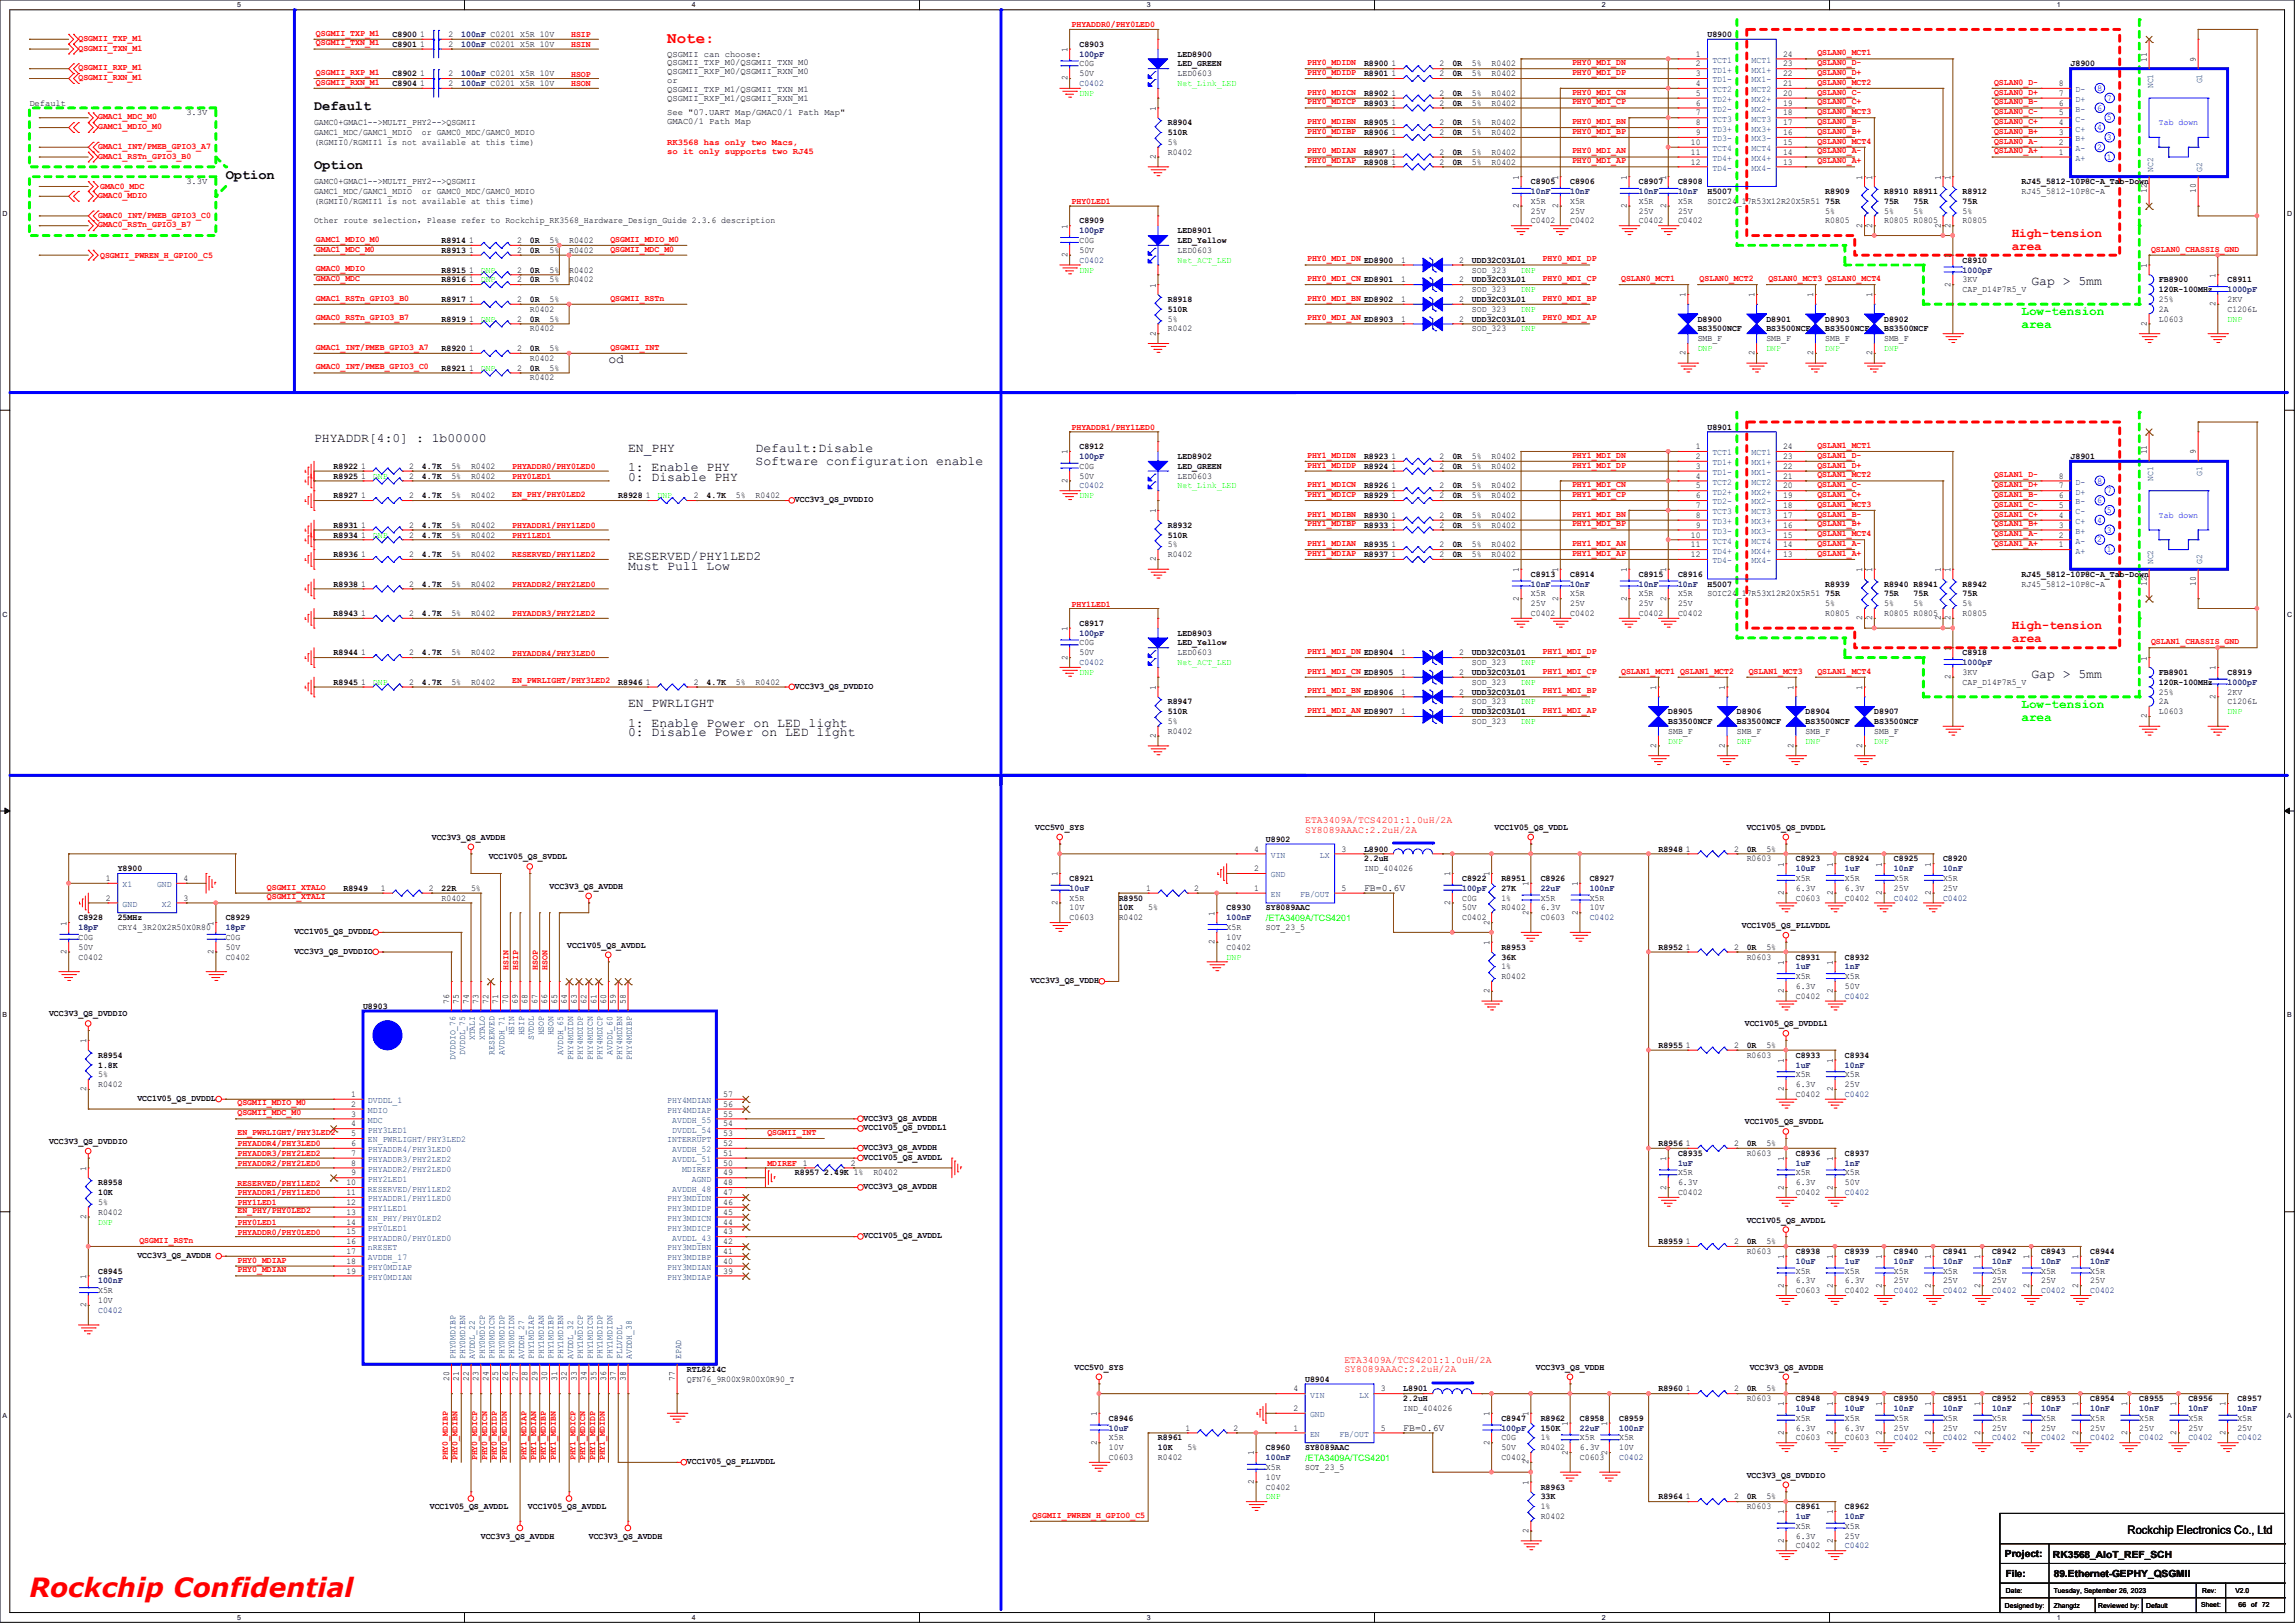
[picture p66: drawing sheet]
<svg xmlns="http://www.w3.org/2000/svg" width="297mm" height="210mm" viewBox="0 0 297 210" stroke-linecap="round" stroke-linejoin="round" font-family="sans-serif">
<defs><g id="words">
<text font-size="3.4" fill="#f00" x="3.8" y="206.7">Rockchip Confidential</text>
<text font-size="2" fill="#f00" x="86.4" y="5.5">Note:</text>
<g font-size="1.8">
<text x="40.6" y="14.2">Default</text>
<text x="29.2" y="23.1">Option</text>
<text x="40.6" y="21.8">Option</text>
</g>
<g font-size="1.7" fill="#f00">
<text x="260.3" y="30.6">High-tension</text>
<text x="260.3" y="32.3">area</text>
<text x="260.3" y="81.4">High-tension</text>
<text x="260.3" y="83.1">area</text>
</g>
<g font-size="1.7" fill="#0f0">
<text x="261.6" y="40.8">Low-tension</text>
<text x="261.6" y="42.5">area</text>
<text x="261.6" y="91.6">Low-tension</text>
<text x="261.6" y="93.3">area</text>
</g>
<g font-size="1.7">
<text x="262.9" y="36.9">Gap &gt; 5mm</text>
<text x="78.7" y="47">od</text>
<text x="40.6" y="57.2">PHYADDR[4:0] : 1b00000</text>
<text x="81.3" y="58.5">EN_PHY</text>
<text x="97.8" y="58.5">Default:Disable</text>
<text x="81.3" y="61">1: Enable PHY</text>
<text x="81.3" y="62.3">0: Disable PHY</text>
<text x="97.8" y="60.1">Software configuration enable</text>
<text x="81.3" y="73.7">Must Pull Low</text>
<text x="81.3" y="72.4">RESERVED/PHY1LED2</text>
<text x="262.9" y="87.7">Gap &gt; 5mm</text>
<text x="81.3" y="91.5">EN_PWRLIGHT</text>
<text x="81.3" y="94">1: Enable Power on LED light</text>
<text x="81.3" y="95.3">0: Disable Power on LED light</text>
</g>
<text font-size="1.5" x="275.3" y="198.5">Rockchip Electronics Co., Ltd</text>
<g font-size="1.3" fill="#f00">
<text x="168.9" y="106.5">ETA3409A/TCS4201:1.0uH/2A</text>
<text x="168.9" y="107.7">SY8089AAAC:2.2uH/2A</text>
<text x="174" y="176.3">ETA3409A/TCS4201:1.0uH/2A</text>
<text x="174" y="177.6">SY8089AAAC:2.2uH/2A</text>
</g>
<g font-size="1.3">
<text x="176.5" y="115.4">FB=0.6V</text>
<text x="181.6" y="185.2">FB=0.6V</text>
<text x="259.5" y="201.5">Project:</text>
<text x="265.7" y="201.6">RK3568_AIoT_REF_SCH</text>
<text x="259.6" y="204">File:</text>
<text x="265.8" y="204.1">89.Ethernet-GEPHY_QSGMII</text>
</g>
<g font-size="1.1" fill="#f00">
<text x="10.2" y="5.3">QSGMII_TXP_M1</text>
<text x="40.9" y="4.6">QSGMII_TXP_M1</text>
<text x="40.9" y="5.9">QSGMII_TXN_M1</text>
<text x="73.9" y="4.8">HSIP</text>
<text x="138.7" y="3.6">PHYADDR0/PHY0LED0</text>
<text x="10.2" y="6.6">QSGMII_TXN_M1</text>
<text x="10.2" y="9.1">QSGMII_RXP_M1</text>
<text x="10.2" y="10.4">QSGMII_RXN_M1</text>
<text x="40.9" y="9.7">QSGMII_RXP_M1</text>
<text x="40.9" y="11">QSGMII_RXN_M1</text>
<text x="73.9" y="6.1">HSIN</text>
<text x="73.9" y="9.9">HSOP</text>
<text x="73.9" y="11.2">HSON</text>
<text x="169.2" y="8.4">PHY0_MDIDN</text>
<text x="169.2" y="9.7">PHY0_MDIDP</text>
<text x="203.5" y="8.4">PHY0_MDI_DN</text>
<text x="203.5" y="9.7">PHY0_MDI_DP</text>
<text x="235.2" y="7.2">QSLAN0_MCT1</text>
<text x="235.2" y="11">QSLAN0_MCT2</text>
<text x="235.2" y="8.4">QSLAN0_D-</text>
<text x="235.2" y="9.7">QSLAN0_D+</text>
<text x="258.1" y="11">QSLAN0_D-</text>
<text x="12.7" y="15.5">GMAC1_MDC_M0</text>
<text x="12.7" y="16.7">GAMC1_MDIO_M0</text>
<text x="169.2" y="12.2">PHY0_MDICN</text>
<text x="169.2" y="13.5">PHY0_MDICP</text>
<text x="169.2" y="16">PHY0_MDIBN</text>
<text x="169.2" y="17.3">PHY0_MDIBP</text>
<text x="203.5" y="12.2">PHY0_MDI_CN</text>
<text x="203.5" y="13.5">PHY0_MDI_CP</text>
<text x="203.5" y="16">PHY0_MDI_BN</text>
<text x="203.5" y="17.3">PHY0_MDI_BP</text>
<text x="235.2" y="14.8">QSLAN0_MCT3</text>
<text x="235.2" y="12.2">QSLAN0_C-</text>
<text x="235.2" y="13.5">QSLAN0_C+</text>
<text x="235.2" y="16">QSLAN0_B-</text>
<text x="235.2" y="17.3">QSLAN0_B+</text>
<text x="258.1" y="17.3">QSLAN0_B+</text>
<text x="258.1" y="13.5">QSLAN0_B-</text>
<text x="258.1" y="16">QSLAN0_C+</text>
<text x="258.1" y="14.8">QSLAN0_C-</text>
<text x="258.1" y="12.2">QSLAN0_D+</text>
<text x="12.7" y="19.3">GMAC1_INT/PMEB_GPIO3_A7</text>
<text x="12.7" y="20.5">GMAC1_RSTn_GPIO3_B0</text>
<text x="86.4" y="18.8">RK3568 has only two Macs,</text>
<text x="86.4" y="19.9">so it only supports two RJ45</text>
<text x="169.2" y="19.9">PHY0_MDIAN</text>
<text x="169.2" y="21.1">PHY0_MDIAP</text>
<text x="203.5" y="19.9">PHY0_MDI_AN</text>
<text x="203.5" y="21.1">PHY0_MDI_AP</text>
<text x="235.2" y="18.6">QSLAN0_MCT4</text>
<text x="235.2" y="19.9">QSLAN0_A-</text>
<text x="235.2" y="21.1">QSLAN0_A+</text>
<text x="258.1" y="18.6">QSLAN0_A-</text>
<text x="258.1" y="19.9">QSLAN0_A+</text>
<text x="12.7" y="25.6">GMAC0_MDIO</text>
<text x="12.7" y="28.2">GMAC0_INT/PMEB_GPIO3_C0</text>
<text x="12.7" y="29.4">GMAC0_RSTn_GPIO3_B7</text>
<text x="13" y="24.5">GMAC0_MDC</text>
<text x="138.7" y="26.4">PHY0LED1</text>
<text x="13" y="33.4">QSGMII_PWREN_H_GPIO0_C5</text>
<text x="40.9" y="35.1">GMAC0_MDIO</text>
<text x="40.9" y="32.6">GMAC1_MDC_M0</text>
<text x="40.9" y="31.3">GAMC1_MDIO_M0</text>
<text x="79" y="31.3">QSGMII_MDIO_M0</text>
<text x="79" y="32.6">QSGMII_MDC_M0</text>
<text x="169.2" y="33.8">PHY0_MDI_DN ED8900</text>
<text x="199.6" y="33.8">PHY0_MDI_DP</text>
<text x="278.4" y="32.6">QSLAN0_CHASSIS_GND</text>
<text x="40.9" y="38.9">GMAC1_RSTn_GPIO3_B0</text>
<text x="40.9" y="41.4">GMAC0_RSTn_GPIO3_B7</text>
<text x="40.9" y="36.4">GMAC0_MDC</text>
<text x="79" y="38.9">QSGMII_RSTn</text>
<text x="169.2" y="36.4">PHY0_MDI_CN ED8901</text>
<text x="169.2" y="38.9">PHY0_MDI_BN ED8902</text>
<text x="169.2" y="41.4">PHY0_MDI_AN ED8903</text>
<text x="199.6" y="36.4">PHY0_MDI_CP</text>
<text x="199.6" y="38.9">PHY0_MDI_BP</text>
<text x="199.6" y="41.4">PHY0_MDI_AP</text>
<text x="209.8" y="36.4">QSLAN0_MCT1</text>
<text x="220" y="36.4">QSLAN0_MCT2</text>
<text x="228.9" y="36.4">QSLAN0_MCT3 QSLAN0_MCT4</text>
<text x="40.9" y="45.3">GMAC1_INT/PMEB_GPIO3_A7</text>
<text x="40.9" y="47.8">GMAC0_INT/PMEB_GPIO3_C0</text>
<text x="79" y="45.3">QSGMII_INT</text>
<text x="138.7" y="55.6">PHYADDR1/PHY1LED0</text>
<text x="169.2" y="59.2">PHY1_MDIDN</text>
<text x="203.5" y="59.2">PHY1_MDI_DN</text>
<text x="235.2" y="58">QSLAN1_MCT1</text>
<text x="235.2" y="59.2">QSLAN1_D-</text>
<text x="66.3" y="64.3">EN_PHY/PHY0LED2</text>
<text x="66.3" y="62">PHY0LED1</text>
<text x="66.3" y="60.7">PHYADDR0/PHY0LED0</text>
<text x="169.2" y="60.5">PHY1_MDIDP</text>
<text x="169.2" y="63">PHY1_MDICN</text>
<text x="169.2" y="64.3">PHY1_MDICP</text>
<text x="203.5" y="60.5">PHY1_MDI_DP</text>
<text x="203.5" y="63">PHY1_MDI_CN</text>
<text x="203.5" y="64.3">PHY1_MDI_CP</text>
<text x="235.2" y="61.8">QSLAN1_MCT2</text>
<text x="235.2" y="65.6">QSLAN1_MCT3</text>
<text x="235.2" y="60.5">QSLAN1_D+</text>
<text x="235.2" y="63">QSLAN1_C-</text>
<text x="235.2" y="64.3">QSLAN1_C+</text>
<text x="258.1" y="64.3">QSLAN1_B-</text>
<text x="258.1" y="65.6">QSLAN1_C-</text>
<text x="258.1" y="63">QSLAN1_D+</text>
<text x="258.1" y="61.8">QSLAN1_D-</text>
<text x="66.3" y="68.3">PHYADDR1/PHY1LED0</text>
<text x="66.3" y="69.6">PHY1LED1</text>
<text x="169.2" y="66.8">PHY1_MDIBN</text>
<text x="169.2" y="68.1">PHY1_MDIBP</text>
<text x="169.2" y="70.7">PHY1_MDIAN</text>
<text x="169.2" y="71.9">PHY1_MDIAP</text>
<text x="203.5" y="66.8">PHY1_MDI_BN</text>
<text x="203.5" y="68.1">PHY1_MDI_BP</text>
<text x="203.5" y="70.7">PHY1_MDI_AN</text>
<text x="203.5" y="71.9">PHY1_MDI_AP</text>
<text x="235.2" y="69.4">QSLAN1_MCT4</text>
<text x="235.2" y="66.8">QSLAN1_B-</text>
<text x="235.2" y="68.1">QSLAN1_B+</text>
<text x="235.2" y="70.7">QSLAN1_A-</text>
<text x="235.2" y="71.9">QSLAN1_A+</text>
<text x="258.1" y="69.4">QSLAN1_A-</text>
<text x="258.1" y="70.7">QSLAN1_A+</text>
<text x="258.1" y="68.1">QSLAN1_B+</text>
<text x="258.1" y="66.8">QSLAN1_C+</text>
<text x="66.3" y="75.9">PHYADDR2/PHY2LED0</text>
<text x="66.3" y="72.1">RESERVED/PHY1LED2</text>
<text x="66.3" y="79.8">PHYADDR3/PHY2LED2</text>
<text x="138.7" y="78.5">PHY1LED1</text>
<text x="278.4" y="83.4">QSLAN1_CHASSIS_GND</text>
<text x="66.3" y="88.4">EN_PWRLIGHT/PHY3LED2</text>
<text x="66.3" y="84.8">PHYADDR4/PHY3LED0</text>
<text x="169.2" y="84.6">PHY1_MDI_DN ED8904</text>
<text x="169.2" y="87.2">PHY1_MDI_CN ED8905</text>
<text x="169.2" y="89.7">PHY1_MDI_BN ED8906</text>
<text x="199.6" y="84.6">PHY1_MDI_DP</text>
<text x="199.6" y="87.2">PHY1_MDI_CP</text>
<text x="199.6" y="89.7">PHY1_MDI_BP</text>
<text x="209.8" y="87.2">QSLAN1_MCT1 QSLAN1_MCT2</text>
<text x="226.3" y="87.2">QSLAN1_MCT3</text>
<text x="235.2" y="87.2">QSLAN1_MCT4</text>
<text x="169.2" y="92.2">PHY1_MDI_AN ED8907</text>
<text x="199.6" y="92.2">PHY1_MDI_AP</text>
<text x="34.5" y="116.4">QSGMII_XTALI</text>
<text x="34.5" y="115.1">QSGMII_XTALO</text>
<text x="65.8" y="125.5" transform="rotate(-90 65.8 125.5)">HSIN</text>
<text x="67.1" y="125.5" transform="rotate(-90 67.1 125.5)">HSIP</text>
<text x="69.6" y="125.5" transform="rotate(-90 69.6 125.5)">HSOP</text>
<text x="70.9" y="125.5" transform="rotate(-90 70.9 125.5)">HSON</text>
<text x="30.7" y="143">QSGMII_MDIO_M0</text>
<text x="30.7" y="144.3">QSGMII_MDC_M0</text>
<text x="30.7" y="146.9">EN_PWRLIGHT/PHY3LED2</text>
<text x="30.7" y="148.3">PHYADDR4/PHY3LED0</text>
<text x="30.7" y="149.6">PHYADDR3/PHY2LED2</text>
<text x="99.3" y="146.9">QSGMII_INT</text>
<text x="30.7" y="150.9">PHYADDR2/PHY2LED0</text>
<text x="30.7" y="153.4">RESERVED/PHY1LED2</text>
<text x="30.7" y="154.7">PHYADDR1/PHY1LED0</text>
<text x="30.7" y="156">PHY1LED1</text>
<text x="99.3" y="150.9">MDIREF 1</text>
<text x="18" y="160.8">QSGMII_RSTn</text>
<text x="30.7" y="157">EN_PHY/PHY0LED2</text>
<text x="30.7" y="158.5">PHY0LED1</text>
<text x="30.7" y="159.8">PHYADDR0/PHY0LED0</text>
<text x="30.7" y="163.4">PHY0_MDIAP</text>
<text x="30.7" y="164.6">PHY0_MDIAN</text>
<text x="58" y="189" transform="rotate(-90 58 189)">PHY0_MDIBP</text>
<text x="59.2" y="189" transform="rotate(-90 59.2 189)">PHY0_MDIBN</text>
<text x="61.8" y="189" transform="rotate(-90 61.8 189)">PHY0_MDICP</text>
<text x="63" y="189" transform="rotate(-90 63 189)">PHY0_MDICN</text>
<text x="64.3" y="189" transform="rotate(-90 64.3 189)">PHY0_MDIDP</text>
<text x="65.6" y="189" transform="rotate(-90 65.6 189)">PHY0_MDIDN</text>
<text x="68.1" y="189" transform="rotate(-90 68.1 189)">PHY1_MDIAP</text>
<text x="69.4" y="189" transform="rotate(-90 69.4 189)">PHY1_MDIAN</text>
<text x="70.7" y="189" transform="rotate(-90 70.7 189)">PHY1_MDIBP</text>
<text x="71.9" y="189" transform="rotate(-90 71.9 189)">PHY1_MDIBN</text>
<text x="74.5" y="189" transform="rotate(-90 74.5 189)">PHY1_MDICP</text>
<text x="75.7" y="189" transform="rotate(-90 75.7 189)">PHY1_MDICN</text>
<text x="77" y="189" transform="rotate(-90 77 189)">PHY1_MDIDP</text>
<text x="78.3" y="189" transform="rotate(-90 78.3 189)">PHY1_MDIDN</text>
<text x="133.6" y="196.4">QSGMII_PWREN_H_GPIO0_C5</text>
</g>
<g font-size="1.1">
<text x="50.8" y="4.8">C8900</text>
<text x="54.4" y="4.8">1</text>
<text x="58" y="4.8">2</text>
<text x="221" y="4.8">U8900</text>
<text x="50.8" y="6.1">C8901</text>
<text x="50.8" y="9.9">C8902</text>
<text x="50.8" y="11.1">C8904</text>
<text x="54.4" y="6.1">1</text>
<text x="54.4" y="9.9">1</text>
<text x="54.4" y="11.1">1</text>
<text x="58" y="6.1">2</text>
<text x="58" y="9.9">2</text>
<text x="58" y="11.1">2</text>
<text x="86.4" y="7.3">QSGMII can choose:</text>
<text x="86.4" y="8.5">QSGMII_TXP_M0/QSGMII_TXN_M0</text>
<text x="86.4" y="9.6">QSGMII_RXP_M0/QSGMII_RXN_M0</text>
<text x="86.4" y="10.8">or</text>
<text x="86.4" y="11.9">QSGMII_TXP_M1/QSGMII_TXN_M1</text>
<text x="138.1" y="10.4" transform="rotate(-90 138.1 10.4)">2</text>
<text x="138.1" y="6.7" transform="rotate(-90 138.1 6.7)">1</text>
<text x="139.7" y="6.1">C8903</text>
<text x="139.7" y="8.6">C0G</text>
<text x="139.7" y="9.9">50V</text>
<text x="152.4" y="7.3">LED8900</text>
<text x="152.4" y="8.6">LED_GREEN</text>
<text x="152.4" y="9.9">LED0603</text>
<text x="176.5" y="8.6">R8900</text>
<text x="176.5" y="9.9">R8901</text>
<text x="180.1" y="8.6">1</text>
<text x="180.1" y="9.9">1</text>
<text x="186.3" y="8.6">2</text>
<text x="186.3" y="9.9">2</text>
<text x="188" y="8.6">0R</text>
<text x="188" y="9.9">0R</text>
<text x="190.5" y="8.6">5%</text>
<text x="190.5" y="9.9">5%</text>
<text x="193" y="8.6">R0402</text>
<text x="193" y="9.9">R0402</text>
<text x="219.5" y="11.1">4</text>
<text x="219.5" y="9.9">3</text>
<text x="219.5" y="8.6">2</text>
<text x="219.5" y="7.3">1</text>
<text x="230.8" y="7.3">24</text>
<text x="230.8" y="8.6">23</text>
<text x="230.8" y="9.9">22</text>
<text x="230.8" y="11.1">21</text>
<text x="266.4" y="11.1">8</text>
<text x="268" y="8.6">J8900</text>
<text x="277.8" y="8" transform="rotate(-90 277.8 8)">11</text>
<text x="284.2" y="8" transform="rotate(-90 284.2 8)">9</text>
<text x="3.8" y="13.7">Default</text>
<text x="24.1" y="14.9">3.3V</text>
<text x="40.6" y="16.2">GAMC0+GMAC1--&gt;MULTI_PHY2--&gt;QSGMII</text>
<text x="40.6" y="17.5">GAMC1_MDC/GAMC1_MDIO</text>
<text x="54.6" y="17.5">or GAMC0_MDC/GAMC0_MDIO</text>
<text x="86.4" y="13">QSGMII_RXP_M1/QSGMII_RXN_M1</text>
<text x="86.4" y="14.9">See &quot;07.UART Map/GMAC0/1 Path Map&quot;</text>
<text x="86.4" y="16.1">GMAC0/1 Path Map</text>
<text x="149.6" y="14.4" transform="rotate(-90 149.6 14.4)">1</text>
<text x="151.1" y="16.2">R8904</text>
<text x="151.1" y="17.5">510R</text>
<text x="176.5" y="17.5">R8906</text>
<text x="176.5" y="12.4">R8902</text>
<text x="176.5" y="13.7">R8903</text>
<text x="176.5" y="16.2">R8905</text>
<text x="180.1" y="17.5">1</text>
<text x="180.1" y="12.4">1</text>
<text x="180.1" y="13.7">1</text>
<text x="180.1" y="16.2">1</text>
<text x="186.3" y="17.5">2</text>
<text x="186.3" y="12.4">2</text>
<text x="186.3" y="13.7">2</text>
<text x="186.3" y="16.2">2</text>
<text x="188" y="17.5">0R</text>
<text x="188" y="12.4">0R</text>
<text x="188" y="13.7">0R</text>
<text x="188" y="16.2">0R</text>
<text x="190.5" y="17.5">5%</text>
<text x="190.5" y="12.4">5%</text>
<text x="190.5" y="13.7">5%</text>
<text x="190.5" y="16.2">5%</text>
<text x="193" y="17.5">R0402</text>
<text x="193" y="12.4">R0402</text>
<text x="193" y="13.7">R0402</text>
<text x="193" y="16.2">R0402</text>
<text x="219.5" y="17.5">9</text>
<text x="219.5" y="16.2">8</text>
<text x="219.5" y="14.9">7</text>
<text x="219.5" y="13.7">6</text>
<text x="219.5" y="12.4">5</text>
<text x="230.8" y="12.4">20</text>
<text x="230.8" y="13.7">19</text>
<text x="230.8" y="14.9">18</text>
<text x="230.8" y="16.2">17</text>
<text x="230.8" y="17.5">16</text>
<text x="266.4" y="17.5">3</text>
<text x="266.4" y="16.2">4</text>
<text x="266.4" y="14.9">5</text>
<text x="266.4" y="13.7">6</text>
<text x="266.4" y="12.4">7</text>
<text x="24.1" y="23.8">3.3V</text>
<text x="40.6" y="18.8">(RGMII0/RGMII1 is not available at this time)</text>
<text x="40.6" y="23.8">GAMC0+GMAC1--&gt;MULTI_PHY2--&gt;QSGMII</text>
<text x="149.6" y="20.6" transform="rotate(-90 149.6 20.6)">2</text>
<text x="151.1" y="20">R0402</text>
<text x="151.1" y="18.8">5%</text>
<text x="176.5" y="21.3">R8908</text>
<text x="176.5" y="20">R8907</text>
<text x="180.1" y="21.3">1</text>
<text x="180.1" y="20">1</text>
<text x="186.3" y="21.3">2</text>
<text x="186.3" y="20">2</text>
<text x="188" y="21.3">0R</text>
<text x="188" y="20">0R</text>
<text x="190.5" y="21.3">5%</text>
<text x="190.5" y="20">5%</text>
<text x="193" y="21.3">R0402</text>
<text x="193" y="20">R0402</text>
<text x="196.6" y="23.2" transform="rotate(-90 196.6 23.2)">1</text>
<text x="198.1" y="23.8">C8905</text>
<text x="201.6" y="23.2" transform="rotate(-90 201.6 23.2)">1</text>
<text x="203.2" y="23.8">C8906</text>
<text x="210.5" y="23.2" transform="rotate(-90 210.5 23.2)">1</text>
<text x="212.1" y="23.8">C8907</text>
<text x="215.6" y="23.2" transform="rotate(-90 215.6 23.2)">1</text>
<text x="217.2" y="23.8">C8908</text>
<text x="218.8" y="21.3">12</text>
<text x="218.8" y="20">11</text>
<text x="218.8" y="18.8">10</text>
<text x="230.8" y="18.8">15</text>
<text x="230.8" y="20">14</text>
<text x="230.8" y="21.3">13</text>
<text x="241" y="23.2" transform="rotate(-90 241 23.2)">1</text>
<text x="242.3" y="23.2" transform="rotate(-90 242.3 23.2)">1</text>
<text x="251.2" y="23.2" transform="rotate(-90 251.2 23.2)">1</text>
<text x="252.4" y="23.2" transform="rotate(-90 252.4 23.2)">1</text>
<text x="261.6" y="23.8">RJ45_5812-10P8C-A_Tab-Down</text>
<text x="266.4" y="20">1</text>
<text x="266.4" y="18.8">2</text>
<text x="40.6" y="26.4">(RGMII0/RGMII1 is not available at this time)</text>
<text x="40.6" y="28.9">Other route selection，Please refer to Rockchip_RK3568_Hardware_Design_Guide 2.3.6 description</text>
<text x="40.6" y="25.1">GAMC1_MDC/GAMC1_MDIO</text>
<text x="54.6" y="25.1">or GAMC0_MDC/GAMC0_MDIO</text>
<text x="138.1" y="29.6" transform="rotate(-90 138.1 29.6)">1</text>
<text x="139.7" y="28.9">C8909</text>
<text x="196.6" y="26.9" transform="rotate(-90 196.6 26.9)">2</text>
<text x="198.1" y="28.9">C0402</text>
<text x="198.1" y="26.4">X5R</text>
<text x="198.1" y="27.6">25V</text>
<text x="201.6" y="26.9" transform="rotate(-90 201.6 26.9)">2</text>
<text x="203.2" y="28.9">C0402</text>
<text x="203.2" y="26.4">X5R</text>
<text x="203.2" y="27.6">25V</text>
<text x="210.5" y="26.9" transform="rotate(-90 210.5 26.9)">2</text>
<text x="212.1" y="28.9">C0402</text>
<text x="212.1" y="26.4">X5R</text>
<text x="212.1" y="27.6">25V</text>
<text x="215.6" y="26.9" transform="rotate(-90 215.6 26.9)">2</text>
<text x="217.2" y="28.9">C0402</text>
<text x="217.2" y="26.4">X5R</text>
<text x="217.2" y="27.6">25V</text>
<text x="221" y="25.1">H5007</text>
<text x="221" y="26.4">SOIC24_17R53X12R20X5R51</text>
<text x="236.2" y="25.1">R8909</text>
<text x="236.2" y="26.4">75R</text>
<text x="236.2" y="28.9">R0805</text>
<text x="236.2" y="27.6">5%</text>
<text x="241" y="29.5" transform="rotate(-90 241 29.5)">2</text>
<text x="242.3" y="29.5" transform="rotate(-90 242.3 29.5)">2</text>
<text x="243.8" y="25.1">R8910 R8911</text>
<text x="243.8" y="26.4">75R</text>
<text x="243.8" y="28.9">R0805 R0805</text>
<text x="243.8" y="27.6">5%</text>
<text x="247.6" y="26.4">75R</text>
<text x="247.6" y="27.6">5%</text>
<text x="251.2" y="29.5" transform="rotate(-90 251.2 29.5)">2</text>
<text x="252.4" y="29.5" transform="rotate(-90 252.4 29.5)">2</text>
<text x="254" y="25.1">R8912</text>
<text x="254" y="26.4">75R</text>
<text x="254" y="28.9">R0805</text>
<text x="254" y="27.6">5%</text>
<text x="261.6" y="25.1">RJ45_5812-10P8C-A</text>
<text x="277.8" y="25" transform="rotate(-90 277.8 25)">12</text>
<text x="284.2" y="25" transform="rotate(-90 284.2 25)">10</text>
<text x="57.1" y="32.7">R8913</text>
<text x="57.1" y="35.3">R8915</text>
<text x="57.1" y="31.5">R8914</text>
<text x="60.7" y="32.7">1</text>
<text x="60.7" y="35.3">1</text>
<text x="60.7" y="31.5">1</text>
<text x="66.9" y="32.7">2</text>
<text x="66.9" y="35.3">2</text>
<text x="66.9" y="31.5">2</text>
<text x="68.6" y="32.7">0R</text>
<text x="68.6" y="35.3">0R</text>
<text x="68.6" y="31.5">0R</text>
<text x="71.1" y="32.7">5%</text>
<text x="71.1" y="35.3">5%</text>
<text x="71.1" y="31.5">5%</text>
<text x="73.7" y="32.7">R0402</text>
<text x="73.7" y="35.3">R0402</text>
<text x="73.7" y="31.5">R0402</text>
<text x="138.1" y="33.3" transform="rotate(-90 138.1 33.3)">2</text>
<text x="139.7" y="31.5">C0G</text>
<text x="139.7" y="32.7">50V</text>
<text x="152.4" y="30.2">LED8901</text>
<text x="152.4" y="31.5">LED_Yellow</text>
<text x="152.4" y="32.7">LED0603</text>
<text x="181.4" y="34">1</text>
<text x="188.8" y="34">2</text>
<text x="190.5" y="34">UDD32C03L01</text>
<text x="190.5" y="35.3">SOD_323</text>
<text x="252.4" y="33.4" transform="rotate(-90 252.4 33.4)">1</text>
<text x="254" y="34">C8910</text>
<text x="277.8" y="34.7" transform="rotate(-90 277.8 34.7)">1</text>
<text x="286.7" y="35.9" transform="rotate(-90 286.7 35.9)">1</text>
<text x="57.1" y="41.6">R8919</text>
<text x="57.1" y="36.5">R8916</text>
<text x="57.1" y="39.1">R8917</text>
<text x="60.7" y="41.6">1</text>
<text x="60.7" y="36.5">1</text>
<text x="60.7" y="39.1">1</text>
<text x="66.9" y="41.6">2</text>
<text x="66.9" y="36.5">2</text>
<text x="66.9" y="39.1">2</text>
<text x="68.6" y="41.6">0R</text>
<text x="68.6" y="36.5">0R</text>
<text x="68.6" y="39.1">0R</text>
<text x="68.6" y="40.3">R0402</text>
<text x="71.1" y="41.6">5%</text>
<text x="71.1" y="36.5">5%</text>
<text x="71.1" y="39.1">5%</text>
<text x="73.7" y="36.5">R0402</text>
<text x="149.6" y="37.2" transform="rotate(-90 149.6 37.2)">1</text>
<text x="151.1" y="39.1">R8918</text>
<text x="151.1" y="40.3">510R</text>
<text x="151.1" y="41.6">5%</text>
<text x="181.4" y="36.5">1</text>
<text x="181.4" y="41.6">1</text>
<text x="181.4" y="39.1">1</text>
<text x="188.8" y="36.5">2</text>
<text x="188.8" y="41.6">2</text>
<text x="188.8" y="39.1">2</text>
<text x="190.5" y="36.5">UDD32C03L01</text>
<text x="190.5" y="41.6">UDD32C03L01</text>
<text x="190.5" y="39.1">UDD32C03L01</text>
<text x="190.5" y="37.8">SOD_323</text>
<text x="190.5" y="40.3">SOD_323</text>
<text x="218.2" y="38.5" transform="rotate(-90 218.2 38.5)">1</text>
<text x="219.7" y="41.6">D8900</text>
<text x="227" y="38.5" transform="rotate(-90 227 38.5)">1</text>
<text x="228.6" y="41.6">D8901</text>
<text x="234.7" y="38.5" transform="rotate(-90 234.7 38.5)">1</text>
<text x="236.2" y="41.6">D8903</text>
<text x="242.3" y="38.5" transform="rotate(-90 242.3 38.5)">1</text>
<text x="243.8" y="41.6">D8902</text>
<text x="252.4" y="37.1" transform="rotate(-90 252.4 37.1)">2</text>
<text x="254" y="37.8">CAP_D14P7R5_V</text>
<text x="254" y="36.5">3KV</text>
<text x="279.4" y="36.5">FB8900</text>
<text x="279.4" y="37.8">120R-100MHz</text>
<text x="279.4" y="41.6">L0603</text>
<text x="279.4" y="40.3">2A</text>
<text x="279.4" y="39.1">25%</text>
<text x="286.7" y="39.6" transform="rotate(-90 286.7 39.6)">2</text>
<text x="288.3" y="36.5">C8911</text>
<text x="288.3" y="40.3">C1206L</text>
<text x="288.3" y="39.1">2KV</text>
<text x="57.1" y="48">R8921</text>
<text x="57.1" y="45.4">R8920</text>
<text x="60.7" y="48">1</text>
<text x="60.7" y="45.4">1</text>
<text x="66.9" y="48">2</text>
<text x="66.9" y="45.4">2</text>
<text x="68.6" y="48">0R</text>
<text x="68.6" y="45.4">0R</text>
<text x="68.6" y="42.9">R0402</text>
<text x="68.6" y="46.7">R0402</text>
<text x="71.1" y="48">5%</text>
<text x="71.1" y="45.4">5%</text>
<text x="149.6" y="43.4" transform="rotate(-90 149.6 43.4)">2</text>
<text x="151.1" y="42.9">R0402</text>
<text x="190.5" y="42.9">SOD_323</text>
<text x="218.2" y="46" transform="rotate(-90 218.2 46)">2</text>
<text x="219.7" y="42.9">BS3500NCF</text>
<text x="219.7" y="44.2">SMB_F</text>
<text x="227" y="46" transform="rotate(-90 227 46)">2</text>
<text x="228.6" y="42.9">BS3500NCF</text>
<text x="228.6" y="44.2">SMB_F</text>
<text x="234.7" y="46" transform="rotate(-90 234.7 46)">2</text>
<text x="236.2" y="42.9">BS3500NCF</text>
<text x="236.2" y="44.2">SMB_F</text>
<text x="242.3" y="46" transform="rotate(-90 242.3 46)">2</text>
<text x="243.8" y="42.9">BS3500NCF</text>
<text x="243.8" y="44.2">SMB_F</text>
<text x="277.8" y="42.2" transform="rotate(-90 277.8 42.2)">2</text>
<text x="68.6" y="49.2">R0402</text>
<text x="138.1" y="58.8" transform="rotate(-90 138.1 58.8)">1</text>
<text x="139.7" y="58.1">C8912</text>
<text x="152.4" y="59.4">LED8902</text>
<text x="176.5" y="59.4">R8923</text>
<text x="180.1" y="59.4">1</text>
<text x="186.3" y="59.4">2</text>
<text x="188" y="59.4">0R</text>
<text x="190.5" y="59.4">5%</text>
<text x="193" y="59.4">R0402</text>
<text x="219.5" y="59.4">2</text>
<text x="219.5" y="58.1">1</text>
<text x="221" y="55.6">U8901</text>
<text x="230.8" y="58.1">24</text>
<text x="230.8" y="59.4">23</text>
<text x="268" y="59.4">J8901</text>
<text x="277.8" y="58.8" transform="rotate(-90 277.8 58.8)">11</text>
<text x="284.2" y="58.8" transform="rotate(-90 284.2 58.8)">9</text>
<text x="43.2" y="64.5">R8927</text>
<text x="43.2" y="61.9">R8925</text>
<text x="43.2" y="60.7">R8922</text>
<text x="46.7" y="64.5">1</text>
<text x="46.7" y="61.9">1</text>
<text x="46.7" y="60.7">1</text>
<text x="53" y="64.5">2</text>
<text x="53" y="61.9">2</text>
<text x="53" y="60.7">2</text>
<text x="54.6" y="64.5">4.7K</text>
<text x="54.6" y="61.9">4.7K</text>
<text x="54.6" y="60.7">4.7K</text>
<text x="58.4" y="64.5">5%</text>
<text x="58.4" y="61.9">5%</text>
<text x="58.4" y="60.7">5%</text>
<text x="61" y="64.5">R0402</text>
<text x="61" y="61.9">R0402</text>
<text x="61" y="60.7">R0402</text>
<text x="80" y="64.5">R8928</text>
<text x="83.6" y="64.5">1</text>
<text x="89.8" y="64.5">2</text>
<text x="91.4" y="64.5">4.7K</text>
<text x="95.2" y="64.5">5%</text>
<text x="97.8" y="64.5">R0402</text>
<text x="102.9" y="65">VCC3V3_QS_DVDDIO</text>
<text x="138.1" y="62.5" transform="rotate(-90 138.1 62.5)">2</text>
<text x="139.7" y="60.7">C0G</text>
<text x="139.7" y="61.9">50V</text>
<text x="152.4" y="60.7">LED_GREEN</text>
<text x="152.4" y="61.9">LED0603</text>
<text x="176.5" y="63.2">R8926</text>
<text x="176.5" y="60.7">R8924</text>
<text x="176.5" y="64.5">R8929</text>
<text x="180.1" y="63.2">1</text>
<text x="180.1" y="60.7">1</text>
<text x="180.1" y="64.5">1</text>
<text x="186.3" y="63.2">2</text>
<text x="186.3" y="60.7">2</text>
<text x="186.3" y="64.5">2</text>
<text x="188" y="63.2">0R</text>
<text x="188" y="60.7">0R</text>
<text x="188" y="64.5">0R</text>
<text x="190.5" y="63.2">5%</text>
<text x="190.5" y="60.7">5%</text>
<text x="190.5" y="64.5">5%</text>
<text x="193" y="63.2">R0402</text>
<text x="193" y="60.7">R0402</text>
<text x="193" y="64.5">R0402</text>
<text x="219.5" y="65.7">7</text>
<text x="219.5" y="64.5">6</text>
<text x="219.5" y="63.2">5</text>
<text x="219.5" y="61.9">4</text>
<text x="219.5" y="60.7">3</text>
<text x="230.8" y="60.7">22</text>
<text x="230.8" y="61.9">21</text>
<text x="230.8" y="63.2">20</text>
<text x="230.8" y="64.5">19</text>
<text x="230.8" y="65.7">18</text>
<text x="266.4" y="65.7">5</text>
<text x="266.4" y="64.5">6</text>
<text x="266.4" y="63.2">7</text>
<text x="266.4" y="61.9">8</text>
<text x="43.2" y="69.6">R8934</text>
<text x="43.2" y="68.3">R8931</text>
<text x="46.7" y="69.6">1</text>
<text x="46.7" y="68.3">1</text>
<text x="53" y="69.6">2</text>
<text x="53" y="68.3">2</text>
<text x="54.6" y="69.6">4.7K</text>
<text x="54.6" y="68.3">4.7K</text>
<text x="58.4" y="69.6">5%</text>
<text x="58.4" y="68.3">5%</text>
<text x="61" y="69.6">R0402</text>
<text x="61" y="68.3">R0402</text>
<text x="149.6" y="66.4" transform="rotate(-90 149.6 66.4)">1</text>
<text x="151.1" y="68.3">R8932</text>
<text x="151.1" y="69.6">510R</text>
<text x="151.1" y="70.8">5%</text>
<text x="176.5" y="67">R8930</text>
<text x="176.5" y="70.8">R8935</text>
<text x="176.5" y="68.3">R8933</text>
<text x="180.1" y="67">1</text>
<text x="180.1" y="70.8">1</text>
<text x="180.1" y="68.3">1</text>
<text x="186.3" y="67">2</text>
<text x="186.3" y="70.8">2</text>
<text x="186.3" y="68.3">2</text>
<text x="188" y="67">0R</text>
<text x="188" y="70.8">0R</text>
<text x="188" y="68.3">0R</text>
<text x="190.5" y="67">5%</text>
<text x="190.5" y="70.8">5%</text>
<text x="190.5" y="68.3">5%</text>
<text x="193" y="67">R0402</text>
<text x="193" y="70.8">R0402</text>
<text x="193" y="68.3">R0402</text>
<text x="218.8" y="70.8">11</text>
<text x="218.8" y="69.6">10</text>
<text x="219.5" y="68.3">9</text>
<text x="219.5" y="67">8</text>
<text x="230.8" y="67">17</text>
<text x="230.8" y="68.3">16</text>
<text x="230.8" y="69.6">15</text>
<text x="230.8" y="70.8">14</text>
<text x="266.4" y="70.8">1</text>
<text x="266.4" y="69.6">2</text>
<text x="266.4" y="68.3">3</text>
<text x="266.4" y="67">4</text>
<text x="43.2" y="72.1">R8936</text>
<text x="43.2" y="75.9">R8938</text>
<text x="46.7" y="72.1">1</text>
<text x="46.7" y="75.9">1</text>
<text x="53" y="72.1">2</text>
<text x="53" y="75.9">2</text>
<text x="54.6" y="72.1">4.7K</text>
<text x="54.6" y="75.9">4.7K</text>
<text x="58.4" y="72.1">5%</text>
<text x="58.4" y="75.9">5%</text>
<text x="61" y="72.1">R0402</text>
<text x="61" y="75.9">R0402</text>
<text x="149.6" y="72.6" transform="rotate(-90 149.6 72.6)">2</text>
<text x="151.1" y="72.1">R0402</text>
<text x="176.5" y="72.1">R8937</text>
<text x="180.1" y="72.1">1</text>
<text x="186.3" y="72.1">2</text>
<text x="188" y="72.1">0R</text>
<text x="190.5" y="72.1">5%</text>
<text x="193" y="72.1">R0402</text>
<text x="196.6" y="77.7" transform="rotate(-90 196.6 77.7)">2</text>
<text x="196.6" y="74" transform="rotate(-90 196.6 74)">1</text>
<text x="198.1" y="74.6">C8913</text>
<text x="198.1" y="77.2">X5R</text>
<text x="201.6" y="77.7" transform="rotate(-90 201.6 77.7)">2</text>
<text x="201.6" y="74" transform="rotate(-90 201.6 74)">1</text>
<text x="203.2" y="74.6">C8914</text>
<text x="203.2" y="77.2">X5R</text>
<text x="210.5" y="77.7" transform="rotate(-90 210.5 77.7)">2</text>
<text x="210.5" y="74" transform="rotate(-90 210.5 74)">1</text>
<text x="212.1" y="74.6">C8915</text>
<text x="212.1" y="77.2">X5R</text>
<text x="215.6" y="77.7" transform="rotate(-90 215.6 77.7)">2</text>
<text x="215.6" y="74" transform="rotate(-90 215.6 74)">1</text>
<text x="217.2" y="74.6">C8916</text>
<text x="217.2" y="77.2">X5R</text>
<text x="218.8" y="72.1">12</text>
<text x="221" y="75.9">H5007</text>
<text x="221" y="77.2">SOIC24_17R53X12R20X5R51</text>
<text x="230.8" y="72.1">13</text>
<text x="236.2" y="75.9">R8939</text>
<text x="236.2" y="77.2">75R</text>
<text x="241" y="74" transform="rotate(-90 241 74)">1</text>
<text x="242.3" y="74" transform="rotate(-90 242.3 74)">1</text>
<text x="243.8" y="75.9">R8940 R8941</text>
<text x="243.8" y="77.2">75R</text>
<text x="247.6" y="77.2">75R</text>
<text x="251.2" y="74" transform="rotate(-90 251.2 74)">1</text>
<text x="252.4" y="74" transform="rotate(-90 252.4 74)">1</text>
<text x="254" y="75.9">R8942</text>
<text x="254" y="77.2">75R</text>
<text x="261.6" y="74.6">RJ45_5812-10P8C-A_Tab-Down</text>
<text x="261.6" y="75.9">RJ45_5812-10P8C-A</text>
<text x="277.8" y="75.8" transform="rotate(-90 277.8 75.8)">12</text>
<text x="284.2" y="75.8" transform="rotate(-90 284.2 75.8)">10</text>
<text x="43.2" y="79.7">R8943</text>
<text x="46.7" y="79.7">1</text>
<text x="53" y="79.7">2</text>
<text x="54.6" y="79.7">4.7K</text>
<text x="58.4" y="79.7">5%</text>
<text x="61" y="79.7">R0402</text>
<text x="138.1" y="81.7" transform="rotate(-90 138.1 81.7)">1</text>
<text x="139.7" y="81">C8917</text>
<text x="139.7" y="83.5">C0G</text>
<text x="152.4" y="82.3">LED8903</text>
<text x="152.4" y="83.5">LED_Yellow</text>
<text x="198.1" y="79.7">C0402</text>
<text x="198.1" y="78.4">25V</text>
<text x="203.2" y="79.7">C0402</text>
<text x="203.2" y="78.4">25V</text>
<text x="212.1" y="79.7">C0402</text>
<text x="212.1" y="78.4">25V</text>
<text x="217.2" y="79.7">C0402</text>
<text x="217.2" y="78.4">25V</text>
<text x="236.2" y="79.7">R0805</text>
<text x="236.2" y="78.4">5%</text>
<text x="241" y="80.3" transform="rotate(-90 241 80.3)">2</text>
<text x="242.3" y="80.3" transform="rotate(-90 242.3 80.3)">2</text>
<text x="243.8" y="79.7">R0805 R0805</text>
<text x="243.8" y="78.4">5%</text>
<text x="247.6" y="78.4">5%</text>
<text x="251.2" y="80.3" transform="rotate(-90 251.2 80.3)">2</text>
<text x="252.4" y="80.3" transform="rotate(-90 252.4 80.3)">2</text>
<text x="254" y="79.7">R0805</text>
<text x="254" y="78.4">5%</text>
<text x="43.2" y="88.6">R8945</text>
<text x="43.2" y="84.8">R8944</text>
<text x="46.7" y="88.6">1</text>
<text x="46.7" y="84.8">1</text>
<text x="53" y="88.6">2</text>
<text x="53" y="84.8">2</text>
<text x="54.6" y="88.6">4.7K</text>
<text x="54.6" y="84.8">4.7K</text>
<text x="58.4" y="88.6">5%</text>
<text x="58.4" y="84.8">5%</text>
<text x="61" y="88.6">R0402</text>
<text x="61" y="84.8">R0402</text>
<text x="80" y="88.6">R8946</text>
<text x="83.6" y="88.6">1</text>
<text x="89.8" y="88.6">2</text>
<text x="91.4" y="88.6">4.7K</text>
<text x="95.2" y="88.6">5%</text>
<text x="97.8" y="88.6">R0402</text>
<text x="102.9" y="89.1">VCC3V3_QS_DVDDIO</text>
<text x="138.1" y="85.3" transform="rotate(-90 138.1 85.3)">2</text>
<text x="139.7" y="84.8">50V</text>
<text x="149.6" y="89.3" transform="rotate(-90 149.6 89.3)">1</text>
<text x="152.4" y="84.8">LED0603</text>
<text x="181.4" y="84.8">1</text>
<text x="181.4" y="87.3">1</text>
<text x="181.4" y="89.9">1</text>
<text x="188.8" y="84.8">2</text>
<text x="188.8" y="87.3">2</text>
<text x="188.8" y="89.9">2</text>
<text x="190.5" y="84.8">UDD32C03L01</text>
<text x="190.5" y="87.3">UDD32C03L01</text>
<text x="190.5" y="89.9">UDD32C03L01</text>
<text x="190.5" y="86.1">SOD_323</text>
<text x="190.5" y="88.6">SOD_323</text>
<text x="214.3" y="89.3" transform="rotate(-90 214.3 89.3)">1</text>
<text x="223.2" y="89.3" transform="rotate(-90 223.2 89.3)">1</text>
<text x="232.1" y="89.3" transform="rotate(-90 232.1 89.3)">1</text>
<text x="241" y="89.3" transform="rotate(-90 241 89.3)">1</text>
<text x="252.4" y="87.9" transform="rotate(-90 252.4 87.9)">2</text>
<text x="252.4" y="84.2" transform="rotate(-90 252.4 84.2)">1</text>
<text x="254" y="84.8">C8918</text>
<text x="254" y="88.6">CAP_D14P7R5_V</text>
<text x="254" y="87.3">3KV</text>
<text x="277.8" y="85.5" transform="rotate(-90 277.8 85.5)">1</text>
<text x="279.4" y="87.3">FB8901</text>
<text x="279.4" y="88.6">120R-100MHz</text>
<text x="279.4" y="89.9">25%</text>
<text x="286.7" y="86.7" transform="rotate(-90 286.7 86.7)">1</text>
<text x="288.3" y="87.3">C8919</text>
<text x="288.3" y="89.9">2KV</text>
<text x="149.6" y="95.5" transform="rotate(-90 149.6 95.5)">2</text>
<text x="151.1" y="91.1">R8947</text>
<text x="151.1" y="92.4">510R</text>
<text x="151.1" y="95">R0402</text>
<text x="151.1" y="93.7">5%</text>
<text x="181.4" y="92.4">1</text>
<text x="188.8" y="92.4">2</text>
<text x="190.5" y="92.4">UDD32C03L01</text>
<text x="190.5" y="93.7">SOD_323</text>
<text x="190.5" y="91.1">SOD_323</text>
<text x="215.9" y="92.4">D8905</text>
<text x="215.9" y="93.7">BS3500NCF</text>
<text x="215.9" y="95">SMB_F</text>
<text x="224.8" y="92.4">D8906</text>
<text x="224.8" y="93.7">BS3500NCF</text>
<text x="224.8" y="95">SMB_F</text>
<text x="233.7" y="92.4">D8904</text>
<text x="233.7" y="93.7">BS3500NCF</text>
<text x="233.7" y="95">SMB_F</text>
<text x="242.6" y="92.4">D8907</text>
<text x="242.6" y="93.7">BS3500NCF</text>
<text x="242.6" y="95">SMB_F</text>
<text x="277.8" y="93" transform="rotate(-90 277.8 93)">2</text>
<text x="279.4" y="92.4">L0603</text>
<text x="279.4" y="91.1">2A</text>
<text x="286.7" y="90.4" transform="rotate(-90 286.7 90.4)">2</text>
<text x="288.3" y="91.1">C1206L</text>
<text x="214.3" y="96.8" transform="rotate(-90 214.3 96.8)">2</text>
<text x="223.2" y="96.8" transform="rotate(-90 223.2 96.8)">2</text>
<text x="232.1" y="96.8" transform="rotate(-90 232.1 96.8)">2</text>
<text x="241" y="96.8" transform="rotate(-90 241 96.8)">2</text>
<text x="134" y="107.4">VCC5V0_SYS</text>
<text x="193.4" y="107.4">VCC1V05_QS_VDDL</text>
<text x="226.1" y="107.4">VCC1V05_QS_DVDDL</text>
<text x="15.2" y="112.7">Y8900</text>
<text x="55.9" y="108.7">VCC3V3_QS_AVDDH</text>
<text x="63.2" y="111.2">VCC1V05_QS_SVDDL</text>
<text x="136.9" y="113.4" transform="rotate(-90 136.9 113.4)">1</text>
<text x="162.3" y="112.7">2</text>
<text x="162.3" y="110.2">4</text>
<text x="163.8" y="108.9">U8902</text>
<text x="173.6" y="110.2">3</text>
<text x="176.5" y="110.2">L8900</text>
<text x="176.5" y="111.5">2.2uH</text>
<text x="176.5" y="112.7">IND_404026</text>
<text x="187.7" y="113.4" transform="rotate(-90 187.7 113.4)">1</text>
<text x="192.7" y="113.4" transform="rotate(-90 192.7 113.4)">1</text>
<text x="214.6" y="110.2">R8948</text>
<text x="218.2" y="110.2">1</text>
<text x="224.4" y="110.2">2</text>
<text x="226.1" y="110.2">0R</text>
<text x="226.1" y="111.5">R0603</text>
<text x="228.6" y="110.2">5%</text>
<text x="230.9" y="112.1" transform="rotate(-90 230.9 112.1)">1</text>
<text x="232.4" y="111.5">C8923</text>
<text x="237.2" y="112.1" transform="rotate(-90 237.2 112.1)">1</text>
<text x="238.8" y="111.5">C8924</text>
<text x="243.6" y="112.1" transform="rotate(-90 243.6 112.1)">1</text>
<text x="245.1" y="111.5">C8925</text>
<text x="249.9" y="112.1" transform="rotate(-90 249.9 112.1)">1</text>
<text x="251.5" y="111.5">C8920</text>
<text x="8.6" y="119.8" transform="rotate(-90 8.6 119.8)">1</text>
<text x="10.2" y="119.1">C8928</text>
<text x="13.7" y="114">1</text>
<text x="13.7" y="116.5">2</text>
<text x="15.2" y="119.1">25MHz</text>
<text x="23.7" y="116.5">3</text>
<text x="23.7" y="114">4</text>
<text x="27.6" y="119.8" transform="rotate(-90 27.6 119.8)">1</text>
<text x="29.2" y="119.1">C8929</text>
<text x="44.4" y="115.3">R8949</text>
<text x="49.3" y="115.3">1</text>
<text x="55.5" y="115.3">2</text>
<text x="57.1" y="115.3">22R</text>
<text x="57.1" y="116.5">R0402</text>
<text x="61" y="115.3">5%</text>
<text x="71.1" y="115">VCC3V3_QS_AVDDH</text>
<text x="136.9" y="117.1" transform="rotate(-90 136.9 117.1)">2</text>
<text x="138.4" y="114">C8921</text>
<text x="138.4" y="119.1">C0603</text>
<text x="138.4" y="116.5">X5R</text>
<text x="138.4" y="117.8">10V</text>
<text x="144.8" y="116.5">R8950</text>
<text x="144.8" y="117.8">10K</text>
<text x="144.8" y="119.1">R0402</text>
<text x="148.3" y="115.3">1</text>
<text x="148.6" y="117.8">5%</text>
<text x="154.6" y="115.3">2</text>
<text x="157.2" y="118.5" transform="rotate(-90 157.2 118.5)">1</text>
<text x="158.7" y="117.8">C8930</text>
<text x="162.3" y="115.3">1</text>
<text x="163.8" y="117.8">SY8089AAC</text>
<text x="173.6" y="115.3">5</text>
<text x="187.7" y="117.1" transform="rotate(-90 187.7 117.1)">2</text>
<text x="189.2" y="114">C8922</text>
<text x="189.2" y="119.1">C0402</text>
<text x="189.2" y="116.5">C0G</text>
<text x="189.2" y="117.8">50V</text>
<text x="192.7" y="119.6" transform="rotate(-90 192.7 119.6)">2</text>
<text x="194.3" y="114">R8951</text>
<text x="194.3" y="115.3">27K</text>
<text x="194.3" y="117.8">R0402</text>
<text x="194.3" y="116.5">1%</text>
<text x="197.8" y="118.4" transform="rotate(-90 197.8 118.4)">2</text>
<text x="197.8" y="114.7" transform="rotate(-90 197.8 114.7)">1</text>
<text x="199.4" y="114">C8926</text>
<text x="199.4" y="119.1">C0603</text>
<text x="199.4" y="116.5">X5R</text>
<text x="199.4" y="117.8">6.3V</text>
<text x="204.2" y="118.4" transform="rotate(-90 204.2 118.4)">2</text>
<text x="204.2" y="114.7" transform="rotate(-90 204.2 114.7)">1</text>
<text x="205.7" y="114">C8927</text>
<text x="205.7" y="116.5">X5R</text>
<text x="205.7" y="117.8">10V</text>
<text x="230.9" y="115.8" transform="rotate(-90 230.9 115.8)">2</text>
<text x="232.4" y="116.5">C0603</text>
<text x="232.4" y="114">X5R</text>
<text x="232.4" y="115.3">6.3V</text>
<text x="237.2" y="115.8" transform="rotate(-90 237.2 115.8)">2</text>
<text x="238.8" y="116.5">C0402</text>
<text x="238.8" y="114">X5R</text>
<text x="238.8" y="115.3">6.3V</text>
<text x="243.6" y="115.8" transform="rotate(-90 243.6 115.8)">2</text>
<text x="245.1" y="114">X5R</text>
<text x="245.1" y="115.3">25V</text>
<text x="249.9" y="115.8" transform="rotate(-90 249.9 115.8)">2</text>
<text x="251.5" y="114">X5R</text>
<text x="251.5" y="115.3">25V</text>
<text x="8.6" y="123.4" transform="rotate(-90 8.6 123.4)">2</text>
<text x="10.2" y="124.2">C0402</text>
<text x="10.2" y="121.6">C0G</text>
<text x="10.2" y="122.9">50V</text>
<text x="15.2" y="120.4">CRY4_3R20X2R50X0R80</text>
<text x="27.6" y="123.4" transform="rotate(-90 27.6 123.4)">2</text>
<text x="29.2" y="124.2">C0402</text>
<text x="29.2" y="121.6">C0G</text>
<text x="29.2" y="122.9">50V</text>
<text x="38.1" y="120.9">VCC1V05_QS_DVDDL</text>
<text x="38.1" y="123.4">VCC3V3_QS_DVDDIO</text>
<text x="73.4" y="122.6">VCC1V05_QS_AVDDL</text>
<text x="157.2" y="122.2" transform="rotate(-90 157.2 122.2)">2</text>
<text x="158.7" y="122.9">C0402</text>
<text x="158.7" y="120.4">X5R</text>
<text x="158.7" y="121.6">10V</text>
<text x="163.8" y="120.4">SOT_23_5</text>
<text x="192.7" y="122.3" transform="rotate(-90 192.7 122.3)">1</text>
<text x="194.3" y="122.9">R8953</text>
<text x="194.3" y="124.2">36K</text>
<text x="194.3" y="125.4">1%</text>
<text x="214.6" y="122.9">R8952</text>
<text x="218.2" y="122.9">1</text>
<text x="224.4" y="122.9">2</text>
<text x="225.4" y="120.1">VCC1V05_QS_PLLVDDL</text>
<text x="226.1" y="122.9">0R</text>
<text x="226.1" y="124.2">R0603</text>
<text x="228.6" y="122.9">5%</text>
<text x="230.9" y="124.8" transform="rotate(-90 230.9 124.8)">1</text>
<text x="232.4" y="124.2">C8931</text>
<text x="237.2" y="124.8" transform="rotate(-90 237.2 124.8)">1</text>
<text x="238.8" y="124.2">C8932</text>
<text x="6.3" y="131.5">VCC3V3_QS_DVDDIO</text>
<text x="47" y="130.5">U8903</text>
<text x="58.1" y="129.9" transform="rotate(-90 58.1 129.9)">76</text>
<text x="59.4" y="129.9" transform="rotate(-90 59.4 129.9)">75</text>
<text x="60.7" y="129.9" transform="rotate(-90 60.7 129.9)">74</text>
<text x="61.9" y="129.9" transform="rotate(-90 61.9 129.9)">73</text>
<text x="63.2" y="129.9" transform="rotate(-90 63.2 129.9)">72</text>
<text x="64.5" y="129.9" transform="rotate(-90 64.5 129.9)">71</text>
<text x="65.7" y="129.9" transform="rotate(-90 65.7 129.9)">70</text>
<text x="67" y="129.9" transform="rotate(-90 67 129.9)">69</text>
<text x="68.3" y="129.9" transform="rotate(-90 68.3 129.9)">68</text>
<text x="69.6" y="129.9" transform="rotate(-90 69.6 129.9)">67</text>
<text x="70.8" y="129.9" transform="rotate(-90 70.8 129.9)">66</text>
<text x="72.1" y="129.9" transform="rotate(-90 72.1 129.9)">65</text>
<text x="73.4" y="129.9" transform="rotate(-90 73.4 129.9)">64</text>
<text x="74.6" y="129.9" transform="rotate(-90 74.6 129.9)">63</text>
<text x="75.9" y="129.9" transform="rotate(-90 75.9 129.9)">62</text>
<text x="77.2" y="129.9" transform="rotate(-90 77.2 129.9)">61</text>
<text x="78.4" y="129.9" transform="rotate(-90 78.4 129.9)">60</text>
<text x="79.7" y="129.9" transform="rotate(-90 79.7 129.9)">59</text>
<text x="81" y="129.9" transform="rotate(-90 81 129.9)">58</text>
<text x="133.3" y="127.2">VCC3V3_QS_VDDH</text>
<text x="192.7" y="128.5" transform="rotate(-90 192.7 128.5)">2</text>
<text x="194.3" y="126.7">R0402</text>
<text x="230.9" y="128.5" transform="rotate(-90 230.9 128.5)">2</text>
<text x="232.4" y="129.2">C0402</text>
<text x="232.4" y="126.7">X5R</text>
<text x="232.4" y="128">6.3V</text>
<text x="237.2" y="128.5" transform="rotate(-90 237.2 128.5)">2</text>
<text x="238.8" y="126.7">X5R</text>
<text x="238.8" y="128">50V</text>
<text x="11.1" y="135" transform="rotate(-90 11.1 135)">1</text>
<text x="12.7" y="136.9">R8954</text>
<text x="214.6" y="135.6">R8955</text>
<text x="218.2" y="135.6">1</text>
<text x="224.4" y="135.6">2</text>
<text x="225.8" y="132.8">VCC1V05_QS_DVDDL1</text>
<text x="226.1" y="135.6">0R</text>
<text x="226.1" y="136.9">R0603</text>
<text x="228.6" y="135.6">5%</text>
<text x="230.9" y="137.5" transform="rotate(-90 230.9 137.5)">1</text>
<text x="232.4" y="136.9">C8933</text>
<text x="237.2" y="137.5" transform="rotate(-90 237.2 137.5)">1</text>
<text x="238.8" y="136.9">C8934</text>
<text x="11.1" y="141.2" transform="rotate(-90 11.1 141.2)">2</text>
<text x="12.7" y="138.1">1.8K</text>
<text x="12.7" y="140.7">R0402</text>
<text x="12.7" y="139.4">5%</text>
<text x="17.8" y="142.5">VCC1V05_QS_DVDDL</text>
<text x="45.5" y="141.9">1</text>
<text x="45.5" y="143.2">2</text>
<text x="93.6" y="143.2">56</text>
<text x="93.6" y="141.9">57</text>
<text x="230.9" y="141.2" transform="rotate(-90 230.9 141.2)">2</text>
<text x="232.4" y="141.9">C0402</text>
<text x="232.4" y="139.4">X5R</text>
<text x="232.4" y="140.7">6.3V</text>
<text x="237.2" y="141.2" transform="rotate(-90 237.2 141.2)">2</text>
<text x="238.8" y="139.4">X5R</text>
<text x="238.8" y="140.7">25V</text>
<text x="6.3" y="148">VCC3V3_QS_DVDDIO</text>
<text x="45.5" y="144.5">3</text>
<text x="45.5" y="145.8">4</text>
<text x="45.5" y="147">5</text>
<text x="45.5" y="148.3">6</text>
<text x="45.5" y="149.6">7</text>
<text x="93.6" y="149.6">51</text>
<text x="93.6" y="148.3">52</text>
<text x="93.6" y="147">53</text>
<text x="93.6" y="145.8">54</text>
<text x="93.6" y="144.5">55</text>
<text x="111.8" y="148.8">VCC3V3_QS_AVDDH</text>
<text x="111.8" y="145">VCC3V3_QS_AVDDH</text>
<text x="111.8" y="146.3">VCC1V05_QS_DVDDL1</text>
<text x="214.6" y="148.3">R8956</text>
<text x="217.2" y="149.6">C8935</text>
<text x="218.2" y="148.3">1</text>
<text x="224.4" y="148.3">2</text>
<text x="225.8" y="145.5">VCC1V05_QS_SVDDL</text>
<text x="226.1" y="148.3">0R</text>
<text x="226.1" y="149.6">R0603</text>
<text x="228.6" y="148.3">5%</text>
<text x="232.4" y="149.6">C8936</text>
<text x="238.8" y="149.6">C8937</text>
<text x="11.1" y="151.5" transform="rotate(-90 11.1 151.5)">1</text>
<text x="12.7" y="153.4">R8958</text>
<text x="12.7" y="154.6">10K</text>
<text x="12.7" y="155.9">5%</text>
<text x="44.8" y="153.4">10</text>
<text x="44.8" y="154.6">11</text>
<text x="44.8" y="155.9">12</text>
<text x="45.5" y="150.8">8</text>
<text x="45.5" y="152.1">9</text>
<text x="93.6" y="155.9">46</text>
<text x="93.6" y="154.6">47</text>
<text x="93.6" y="153.4">48</text>
<text x="93.6" y="152.1">49</text>
<text x="93.6" y="150.8">50</text>
<text x="102.9" y="152.1">R8957 2.49K 1%</text>
<text x="110.1" y="150.8">2</text>
<text x="111.8" y="153.9">VCC3V3_QS_AVDDH</text>
<text x="111.8" y="150.1">VCC1V05_QS_AVDDL</text>
<text x="113" y="152.1">R0402</text>
<text x="215.6" y="153.9" transform="rotate(-90 215.6 153.9)">2</text>
<text x="215.6" y="150.2" transform="rotate(-90 215.6 150.2)">1</text>
<text x="217.2" y="154.6">C0402</text>
<text x="217.2" y="152.1">X5R</text>
<text x="217.2" y="153.4">6.3V</text>
<text x="230.9" y="153.9" transform="rotate(-90 230.9 153.9)">2</text>
<text x="230.9" y="150.2" transform="rotate(-90 230.9 150.2)">1</text>
<text x="232.4" y="154.6">C0402</text>
<text x="232.4" y="152.1">X5R</text>
<text x="232.4" y="153.4">6.3V</text>
<text x="237.2" y="153.9" transform="rotate(-90 237.2 153.9)">2</text>
<text x="237.2" y="150.2" transform="rotate(-90 237.2 150.2)">1</text>
<text x="238.8" y="152.1">X5R</text>
<text x="238.8" y="153.4">50V</text>
<text x="11.1" y="157.7" transform="rotate(-90 11.1 157.7)">2</text>
<text x="12.7" y="157.2">R0402</text>
<text x="44.8" y="157.2">13</text>
<text x="44.8" y="158.5">14</text>
<text x="44.8" y="159.7">15</text>
<text x="44.8" y="161">16</text>
<text x="93.6" y="161">42</text>
<text x="93.6" y="159.7">43</text>
<text x="93.6" y="158.5">44</text>
<text x="93.6" y="157.2">45</text>
<text x="111.8" y="160.2">VCC1V05_QS_AVDDL</text>
<text x="214.6" y="161">R8959</text>
<text x="218.2" y="161">1</text>
<text x="224.4" y="161">2</text>
<text x="226.1" y="161">0R</text>
<text x="226.1" y="158.2">VCC1V05_QS_AVDDL</text>
<text x="228.6" y="161">5%</text>
<text x="11.1" y="165.5" transform="rotate(-90 11.1 165.5)">1</text>
<text x="12.7" y="164.8">C8945</text>
<text x="12.7" y="167.3">X5R</text>
<text x="17.8" y="162.8">VCC3V3_QS_AVDDH</text>
<text x="44.8" y="162.3">17</text>
<text x="44.8" y="163.5">18</text>
<text x="44.8" y="164.8">19</text>
<text x="93.6" y="164.8">39</text>
<text x="93.6" y="163.5">40</text>
<text x="93.6" y="162.3">41</text>
<text x="226.1" y="162.3">R0603</text>
<text x="230.9" y="166.6" transform="rotate(-90 230.9 166.6)">2</text>
<text x="230.9" y="162.9" transform="rotate(-90 230.9 162.9)">1</text>
<text x="232.4" y="162.3">C8938</text>
<text x="232.4" y="167.3">C0603</text>
<text x="232.4" y="164.8">X5R</text>
<text x="232.4" y="166.1">6.3V</text>
<text x="237.2" y="166.6" transform="rotate(-90 237.2 166.6)">2</text>
<text x="237.2" y="162.9" transform="rotate(-90 237.2 162.9)">1</text>
<text x="238.8" y="162.3">C8939</text>
<text x="238.8" y="167.3">C0402</text>
<text x="238.8" y="164.8">X5R</text>
<text x="238.8" y="166.1">6.3V</text>
<text x="243.6" y="166.6" transform="rotate(-90 243.6 166.6)">2</text>
<text x="243.6" y="162.9" transform="rotate(-90 243.6 162.9)">1</text>
<text x="245.1" y="162.3">C8940</text>
<text x="245.1" y="164.8">X5R</text>
<text x="245.1" y="166.1">25V</text>
<text x="249.9" y="166.6" transform="rotate(-90 249.9 166.6)">2</text>
<text x="249.9" y="162.9" transform="rotate(-90 249.9 162.9)">1</text>
<text x="251.5" y="162.3">C8941</text>
<text x="251.5" y="164.8">X5R</text>
<text x="251.5" y="166.1">25V</text>
<text x="256.3" y="166.6" transform="rotate(-90 256.3 166.6)">2</text>
<text x="256.3" y="162.9" transform="rotate(-90 256.3 162.9)">1</text>
<text x="257.8" y="162.3">C8942</text>
<text x="257.8" y="164.8">X5R</text>
<text x="257.8" y="166.1">25V</text>
<text x="262.6" y="166.6" transform="rotate(-90 262.6 166.6)">2</text>
<text x="262.6" y="162.9" transform="rotate(-90 262.6 162.9)">1</text>
<text x="264.2" y="162.3">C8943</text>
<text x="264.2" y="164.8">X5R</text>
<text x="264.2" y="166.1">25V</text>
<text x="269" y="166.6" transform="rotate(-90 269 166.6)">2</text>
<text x="269" y="162.9" transform="rotate(-90 269 162.9)">1</text>
<text x="270.5" y="162.3">C8944</text>
<text x="270.5" y="164.8">X5R</text>
<text x="270.5" y="166.1">25V</text>
<text x="11.1" y="169.2" transform="rotate(-90 11.1 169.2)">2</text>
<text x="12.7" y="168.6">10V</text>
<text x="58.1" y="178.7" transform="rotate(-90 58.1 178.7)">20</text>
<text x="59.4" y="178.7" transform="rotate(-90 59.4 178.7)">21</text>
<text x="60.7" y="178.7" transform="rotate(-90 60.7 178.7)">22</text>
<text x="61.9" y="178.7" transform="rotate(-90 61.9 178.7)">23</text>
<text x="63.2" y="178.7" transform="rotate(-90 63.2 178.7)">24</text>
<text x="64.5" y="178.7" transform="rotate(-90 64.5 178.7)">25</text>
<text x="65.7" y="178.7" transform="rotate(-90 65.7 178.7)">26</text>
<text x="67" y="178.7" transform="rotate(-90 67 178.7)">27</text>
<text x="68.3" y="178.7" transform="rotate(-90 68.3 178.7)">28</text>
<text x="69.6" y="178.7" transform="rotate(-90 69.6 178.7)">29</text>
<text x="70.8" y="178.7" transform="rotate(-90 70.8 178.7)">30</text>
<text x="72.1" y="178.7" transform="rotate(-90 72.1 178.7)">31</text>
<text x="73.4" y="178.7" transform="rotate(-90 73.4 178.7)">32</text>
<text x="74.6" y="178.7" transform="rotate(-90 74.6 178.7)">33</text>
<text x="75.9" y="178.7" transform="rotate(-90 75.9 178.7)">34</text>
<text x="77.2" y="178.7" transform="rotate(-90 77.2 178.7)">35</text>
<text x="78.4" y="178.7" transform="rotate(-90 78.4 178.7)">36</text>
<text x="79.7" y="178.7" transform="rotate(-90 79.7 178.7)">37</text>
<text x="81" y="178.7" transform="rotate(-90 81 178.7)">38</text>
<text x="87.3" y="178.7" transform="rotate(-90 87.3 178.7)">77</text>
<text x="88.9" y="177.5">RTL8214C</text>
<text x="88.9" y="178.8">QFN76_9R00X9R00X0R90_T</text>
<text x="139.1" y="177.3">VCC5V0_SYS</text>
<text x="168.9" y="178.8">U8904</text>
<text x="198.8" y="177.3">VCC3V3_QS_VDDH</text>
<text x="226.4" y="177.3">VCC3V3_QS_AVDDH</text>
<text x="141.9" y="183.3" transform="rotate(-90 141.9 183.3)">1</text>
<text x="143.5" y="183.9">C8946</text>
<text x="153.4" y="185.1">1</text>
<text x="159.6" y="185.1">2</text>
<text x="167.4" y="185.1">1</text>
<text x="167.4" y="182.6">2</text>
<text x="167.4" y="180">4</text>
<text x="178.7" y="180">3</text>
<text x="178.7" y="185.1">5</text>
<text x="181.6" y="180">L8901</text>
<text x="181.6" y="181.3">2.2uH</text>
<text x="181.6" y="182.6">IND_404026</text>
<text x="192.7" y="183.3" transform="rotate(-90 192.7 183.3)">1</text>
<text x="194.3" y="183.9">C8947</text>
<text x="197.8" y="183.3" transform="rotate(-90 197.8 183.3)">1</text>
<text x="199.4" y="183.9">R8962</text>
<text x="199.4" y="185.1">150K</text>
<text x="202.9" y="184.5" transform="rotate(-90 202.9 184.5)">1</text>
<text x="204.5" y="183.9">C8958</text>
<text x="208" y="184.5" transform="rotate(-90 208 184.5)">1</text>
<text x="209.5" y="183.9">C8959</text>
<text x="214.6" y="180">R8960</text>
<text x="218.2" y="180">1</text>
<text x="224.4" y="180">2</text>
<text x="226.1" y="180">0R</text>
<text x="226.1" y="181.3">R0603</text>
<text x="228.6" y="180">5%</text>
<text x="230.9" y="185.7" transform="rotate(-90 230.9 185.7)">2</text>
<text x="230.9" y="182" transform="rotate(-90 230.9 182)">1</text>
<text x="232.4" y="181.3">C8948</text>
<text x="232.4" y="183.9">X5R</text>
<text x="232.4" y="185.1">6.3V</text>
<text x="237.2" y="185.7" transform="rotate(-90 237.2 185.7)">2</text>
<text x="237.2" y="182" transform="rotate(-90 237.2 182)">1</text>
<text x="238.8" y="181.3">C8949</text>
<text x="238.8" y="183.9">X5R</text>
<text x="238.8" y="185.1">6.3V</text>
<text x="243.6" y="185.7" transform="rotate(-90 243.6 185.7)">2</text>
<text x="243.6" y="182" transform="rotate(-90 243.6 182)">1</text>
<text x="245.1" y="181.3">C8950</text>
<text x="245.1" y="183.9">X5R</text>
<text x="245.1" y="185.1">25V</text>
<text x="249.9" y="185.7" transform="rotate(-90 249.9 185.7)">2</text>
<text x="249.9" y="182" transform="rotate(-90 249.9 182)">1</text>
<text x="251.5" y="181.3">C8951</text>
<text x="251.5" y="183.9">X5R</text>
<text x="251.5" y="185.1">25V</text>
<text x="256.3" y="185.7" transform="rotate(-90 256.3 185.7)">2</text>
<text x="256.3" y="182" transform="rotate(-90 256.3 182)">1</text>
<text x="257.8" y="181.3">C8952</text>
<text x="257.8" y="183.9">X5R</text>
<text x="257.8" y="185.1">25V</text>
<text x="262.6" y="185.7" transform="rotate(-90 262.6 185.7)">2</text>
<text x="262.6" y="182" transform="rotate(-90 262.6 182)">1</text>
<text x="264.2" y="181.3">C8953</text>
<text x="264.2" y="183.9">X5R</text>
<text x="264.2" y="185.1">25V</text>
<text x="269" y="185.7" transform="rotate(-90 269 185.7)">2</text>
<text x="269" y="182" transform="rotate(-90 269 182)">1</text>
<text x="270.5" y="181.3">C8954</text>
<text x="270.5" y="183.9">X5R</text>
<text x="270.5" y="185.1">25V</text>
<text x="275.3" y="185.7" transform="rotate(-90 275.3 185.7)">2</text>
<text x="275.3" y="182" transform="rotate(-90 275.3 182)">1</text>
<text x="276.9" y="181.3">C8955</text>
<text x="276.9" y="183.9">X5R</text>
<text x="276.9" y="185.1">25V</text>
<text x="281.7" y="185.7" transform="rotate(-90 281.7 185.7)">2</text>
<text x="281.7" y="182" transform="rotate(-90 281.7 182)">1</text>
<text x="283.2" y="181.3">C8956</text>
<text x="283.2" y="183.9">X5R</text>
<text x="283.2" y="185.1">25V</text>
<text x="288" y="185.7" transform="rotate(-90 288 185.7)">2</text>
<text x="288" y="182" transform="rotate(-90 288 182)">1</text>
<text x="289.6" y="181.3">C8957</text>
<text x="289.6" y="183.9">X5R</text>
<text x="289.6" y="185.1">25V</text>
<text x="88.9" y="189.4">VCC1V05_QS_PLLVDDL</text>
<text x="141.9" y="186.9" transform="rotate(-90 141.9 186.9)">2</text>
<text x="143.5" y="188.9">C0603</text>
<text x="143.5" y="186.4">X5R</text>
<text x="143.5" y="187.7">10V</text>
<text x="149.9" y="186.4">R8961</text>
<text x="149.9" y="187.7">10K</text>
<text x="149.9" y="188.9">R0402</text>
<text x="153.7" y="187.7">5%</text>
<text x="162.3" y="188.3" transform="rotate(-90 162.3 188.3)">1</text>
<text x="163.8" y="187.7">C8960</text>
<text x="163.8" y="190.2">X5R</text>
<text x="163.8" y="191.5">10V</text>
<text x="168.9" y="187.7">SY8089AAC</text>
<text x="168.9" y="190.2">SOT_23_5</text>
<text x="192.7" y="186.9" transform="rotate(-90 192.7 186.9)">2</text>
<text x="194.3" y="188.9">C0402</text>
<text x="194.3" y="186.4">C0G</text>
<text x="194.3" y="187.7">50V</text>
<text x="197.8" y="189.5" transform="rotate(-90 197.8 189.5)">2</text>
<text x="199.4" y="187.7">R0402</text>
<text x="199.4" y="186.4">1%</text>
<text x="202.9" y="188.2" transform="rotate(-90 202.9 188.2)">2</text>
<text x="204.5" y="188.9">C0603</text>
<text x="204.5" y="186.4">X5R</text>
<text x="204.5" y="187.7">6.3V</text>
<text x="208" y="188.2" transform="rotate(-90 208 188.2)">2</text>
<text x="209.5" y="186.4">X5R</text>
<text x="209.5" y="187.7">10V</text>
<text x="226.1" y="191.2">VCC3V3_QS_DVDDIO</text>
<text x="232.4" y="186.4">C0603</text>
<text x="238.8" y="186.4">C0603</text>
<text x="55.6" y="195.3">VCC1V05_QS_AVDDL</text>
<text x="68.3" y="195.3">VCC1V05_QS_AVDDL</text>
<text x="162.3" y="192" transform="rotate(-90 162.3 192)">2</text>
<text x="163.8" y="192.7">C0402</text>
<text x="197.8" y="192.2" transform="rotate(-90 197.8 192.2)">1</text>
<text x="199.4" y="192.7">R8963</text>
<text x="199.4" y="194">33K</text>
<text x="199.4" y="196.6">R0402</text>
<text x="199.4" y="195.3">1%</text>
<text x="214.6" y="194">R8964</text>
<text x="218.2" y="194">1</text>
<text x="224.4" y="194">2</text>
<text x="226.1" y="194">0R</text>
<text x="226.1" y="195.3">R0603</text>
<text x="228.6" y="194">5%</text>
<text x="230.9" y="196" transform="rotate(-90 230.9 196)">1</text>
<text x="232.4" y="195.3">C8961</text>
<text x="232.4" y="197.8">X5R</text>
<text x="237.2" y="196" transform="rotate(-90 237.2 196)">1</text>
<text x="238.8" y="195.3">C8962</text>
<text x="238.8" y="197.8">X5R</text>
<text x="62.2" y="199.1">VCC3V3_QS_AVDDH</text>
<text x="76.2" y="199.1">VCC3V3_QS_AVDDH</text>
<text x="197.8" y="198.4" transform="rotate(-90 197.8 198.4)">2</text>
<text x="230.9" y="199.6" transform="rotate(-90 230.9 199.6)">2</text>
<text x="232.4" y="200.4">C0402</text>
<text x="232.4" y="199.1">6.3V</text>
<text x="237.2" y="199.6" transform="rotate(-90 237.2 199.6)">2</text>
<text x="238.8" y="199.1">25V</text>
</g>
<g font-size="1.1" fill="#000080">
<text x="59.7" y="4.8">100nF C0201 X5R 10V</text>
<text x="59.7" y="6.1">100nF C0201 X5R 10V</text>
<text x="59.7" y="9.9">100nF C0201 X5R 10V</text>
<text x="59.7" y="11.1">100nF C0201 X5R 10V</text>
<text x="139.7" y="7.3">100pF</text>
<text x="139.7" y="11.1">C0402</text>
<text x="198.1" y="25.1">10nF</text>
<text x="203.2" y="25.1">10nF</text>
<text x="212.1" y="25.1">10nF</text>
<text x="217.2" y="25.1">10nF</text>
<text x="139.7" y="30.2">100pF</text>
<text x="139.7" y="34">C0402</text>
<text x="254" y="35.3">1000pF</text>
<text x="288.3" y="37.8">1000pF</text>
<text x="139.7" y="59.4">100pF</text>
<text x="139.7" y="63.2">C0402</text>
<text x="198.1" y="75.9">10nF</text>
<text x="203.2" y="75.9">10nF</text>
<text x="212.1" y="75.9">10nF</text>
<text x="217.2" y="75.9">10nF</text>
<text x="139.7" y="82.3">100pF</text>
<text x="139.7" y="86.1">C0402</text>
<text x="254" y="86.1">1000pF</text>
<text x="288.3" y="88.6">1000pF</text>
<text x="232.4" y="112.7">10uF</text>
<text x="238.8" y="112.7">1uF</text>
<text x="245.1" y="112.7">10nF</text>
<text x="251.5" y="112.7">10nF</text>
<text x="138.4" y="115.3">10uF</text>
<text x="158.7" y="119.1">100nF</text>
<text x="189.2" y="115.3">100pF</text>
<text x="199.4" y="115.3">22uF</text>
<text x="205.7" y="115.3">100nF</text>
<text x="205.7" y="119.1">C0402</text>
<text x="245.1" y="116.5">C0402</text>
<text x="251.5" y="116.5">C0402</text>
<text x="10.2" y="120.4">18pF</text>
<text x="29.2" y="120.4">18pF</text>
<text x="232.4" y="125.4">1uF</text>
<text x="238.8" y="125.4">1nF</text>
<text x="238.8" y="129.2">C0402</text>
<text x="232.4" y="138.1">1uF</text>
<text x="238.8" y="138.1">10nF</text>
<text x="238.8" y="141.9">C0402</text>
<text x="217.2" y="150.8">1uF</text>
<text x="232.4" y="150.8">1uF</text>
<text x="238.8" y="150.8">1nF</text>
<text x="238.8" y="154.6">C0402</text>
<text x="12.7" y="166.1">100nF</text>
<text x="232.4" y="163.5">10uF</text>
<text x="238.8" y="163.5">1uF</text>
<text x="245.1" y="163.5">10nF</text>
<text x="245.1" y="167.3">C0402</text>
<text x="251.5" y="163.5">10nF</text>
<text x="251.5" y="167.3">C0402</text>
<text x="257.8" y="163.5">10nF</text>
<text x="257.8" y="167.3">C0402</text>
<text x="264.2" y="163.5">10nF</text>
<text x="264.2" y="167.3">C0402</text>
<text x="270.5" y="163.5">10nF</text>
<text x="270.5" y="167.3">C0402</text>
<text x="12.7" y="169.9">C0402</text>
<text x="143.5" y="185.1">10uF</text>
<text x="194.3" y="185.1">100pF</text>
<text x="204.5" y="185.1">22uF</text>
<text x="209.5" y="185.1">100nF</text>
<text x="232.4" y="182.6">10uF</text>
<text x="238.8" y="182.6">10uF</text>
<text x="245.1" y="182.6">10nF</text>
<text x="251.5" y="182.6">10nF</text>
<text x="257.8" y="182.6">10nF</text>
<text x="264.2" y="182.6">10nF</text>
<text x="270.5" y="182.6">10nF</text>
<text x="276.9" y="182.6">10nF</text>
<text x="283.2" y="182.6">10nF</text>
<text x="289.6" y="182.6">10nF</text>
<text x="163.8" y="188.9">100nF</text>
<text x="209.5" y="188.9">C0402</text>
<text x="245.1" y="186.4">C0402</text>
<text x="251.5" y="186.4">C0402</text>
<text x="257.8" y="186.4">C0402</text>
<text x="264.2" y="186.4">C0402</text>
<text x="270.5" y="186.4">C0402</text>
<text x="276.9" y="186.4">C0402</text>
<text x="283.2" y="186.4">C0402</text>
<text x="289.6" y="186.4">C0402</text>
<text x="232.4" y="196.6">1uF</text>
<text x="238.8" y="196.6">10nF</text>
<text x="238.8" y="200.4">C0402</text>
</g>
<g font-size="1.1" fill="#0f0">
<text x="152.4" y="11.1">Net_Link_LED</text>
<text x="139.7" y="12.4">DNP</text>
<text x="62.2" y="35.3">DNP</text>
<text x="139.7" y="35.3">DNP</text>
<text x="152.4" y="34">Net_ACT_LED</text>
<text x="196.8" y="35.3">DNP</text>
<text x="62.2" y="41.6">DNP</text>
<text x="62.2" y="36.5">DNP</text>
<text x="196.8" y="37.8">DNP</text>
<text x="196.8" y="40.3">DNP</text>
<text x="288.3" y="41.6">DNP</text>
<text x="62.2" y="48">DNP</text>
<text x="196.8" y="42.9">DNP</text>
<text x="219.7" y="45.4">DNP</text>
<text x="228.6" y="45.4">DNP</text>
<text x="236.2" y="45.4">DNP</text>
<text x="243.8" y="45.4">DNP</text>
<text x="48.3" y="61.9">DNP</text>
<text x="85.1" y="64.5">DNP</text>
<text x="139.7" y="64.5">DNP</text>
<text x="152.4" y="63.2">Net_Link_LED</text>
<text x="48.3" y="69.6">DNP</text>
<text x="48.3" y="88.6">DNP</text>
<text x="139.7" y="87.3">DNP</text>
<text x="152.4" y="86.1">Net_ACT_LED</text>
<text x="196.8" y="86.1">DNP</text>
<text x="196.8" y="88.6">DNP</text>
<text x="196.8" y="93.7">DNP</text>
<text x="196.8" y="91.1">DNP</text>
<text x="288.3" y="92.4">DNP</text>
<text x="215.9" y="96.2">DNP</text>
<text x="224.8" y="96.2">DNP</text>
<text x="233.7" y="96.2">DNP</text>
<text x="242.6" y="96.2">DNP</text>
<text x="163.8" y="119.2">/ETA3409A/TCS4201</text>
<text x="158.7" y="124.2">DNP</text>
<text x="12.7" y="158.5">DNP</text>
<text x="168.9" y="189.1">/ETA3409A/TCS4201</text>
<text x="163.8" y="194">DNP</text>
</g>
<g font-size="1.1" fill="#004080">
<text x="221.6" y="11.9">TCT2</text>
<text x="221.6" y="10.7">TD1-</text>
<text x="221.6" y="9.4">TD1+</text>
<text x="221.6" y="8.1">TCT1</text>
<text x="226.7" y="8.1">MCT1</text>
<text x="226.7" y="9.4">MX1+</text>
<text x="226.7" y="10.7">MX1-</text>
<text x="226.7" y="11.9">MCT2</text>
<text x="268.6" y="11.9">D-</text>
<text x="278.6" y="11.4" transform="rotate(-90 278.6 11.4)">NC1</text>
<text x="285" y="10.8" transform="rotate(-90 285 10.8)">G1</text>
<text x="221.6" y="17">TD3+</text>
<text x="221.6" y="15.7">TCT3</text>
<text x="221.6" y="14.5">TD2-</text>
<text x="221.6" y="13.2">TD2+</text>
<text x="226.7" y="13.2">MX2+</text>
<text x="226.7" y="14.5">MX2-</text>
<text x="226.7" y="15.7">MCT3</text>
<text x="226.7" y="17">MX3+</text>
<text x="268.6" y="17">C+</text>
<text x="268.6" y="15.7">C-</text>
<text x="268.6" y="14.5">B-</text>
<text x="268.6" y="13.2">D+</text>
<text x="221.6" y="22.1">TD4-</text>
<text x="221.6" y="20.8">TD4+</text>
<text x="221.6" y="19.6">TCT4</text>
<text x="221.6" y="18.3">TD3-</text>
<text x="226.7" y="18.3">MX3-</text>
<text x="226.7" y="19.6">MCT4</text>
<text x="226.7" y="20.8">MX4+</text>
<text x="226.7" y="22.1">MX4-</text>
<text x="268.6" y="20.8">A+</text>
<text x="268.6" y="19.6">A-</text>
<text x="268.6" y="18.3">B+</text>
<text x="278.6" y="22.2" transform="rotate(-90 278.6 22.2)">NC2</text>
<text x="285" y="22.2" transform="rotate(-90 285 22.2)">G2</text>
<text x="221.6" y="58.9">TCT1</text>
<text x="226.7" y="58.9">MCT1</text>
<text x="221.6" y="65.3">TD2-</text>
<text x="221.6" y="64">TD2+</text>
<text x="221.6" y="62.7">TCT2</text>
<text x="221.6" y="61.5">TD1-</text>
<text x="221.6" y="60.2">TD1+</text>
<text x="226.7" y="60.2">MX1+</text>
<text x="226.7" y="61.5">MX1-</text>
<text x="226.7" y="62.7">MCT2</text>
<text x="226.7" y="64">MX2+</text>
<text x="226.7" y="65.3">MX2-</text>
<text x="268.6" y="65.3">B-</text>
<text x="268.6" y="64">D+</text>
<text x="268.6" y="62.7">D-</text>
<text x="278.6" y="62.2" transform="rotate(-90 278.6 62.2)">NC1</text>
<text x="285" y="61.6" transform="rotate(-90 285 61.6)">G1</text>
<text x="221.6" y="71.6">TD4+</text>
<text x="221.6" y="70.4">TCT4</text>
<text x="221.6" y="69.1">TD3-</text>
<text x="221.6" y="67.8">TD3+</text>
<text x="221.6" y="66.5">TCT3</text>
<text x="226.7" y="66.5">MCT3</text>
<text x="226.7" y="67.8">MX3+</text>
<text x="226.7" y="69.1">MX3-</text>
<text x="226.7" y="70.4">MCT4</text>
<text x="226.7" y="71.6">MX4+</text>
<text x="268.6" y="71.6">A+</text>
<text x="268.6" y="70.4">A-</text>
<text x="268.6" y="69.1">B+</text>
<text x="268.6" y="67.8">C+</text>
<text x="268.6" y="66.5">C-</text>
<text x="221.6" y="72.9">TD4-</text>
<text x="226.7" y="72.9">MX4-</text>
<text x="278.6" y="73" transform="rotate(-90 278.6 73)">NC2</text>
<text x="285" y="73" transform="rotate(-90 285 73)">G2</text>
<text x="164.5" y="113.5">GND</text>
<text x="164.5" y="111">VIN</text>
<text x="170.8" y="111">LX</text>
<text x="15.9" y="114.8">X1</text>
<text x="15.9" y="117.4">GND</text>
<text x="20.3" y="114.8">GND</text>
<text x="21" y="117.4">X2</text>
<text x="164.5" y="116.1">EN</text>
<text x="168.3" y="116.1">FB/OUT</text>
<text x="58.9" y="137.2" transform="rotate(-90 58.9 137.2)">DVDDIO_76</text>
<text x="60.2" y="136.5" transform="rotate(-90 60.2 136.5)">DVDDL_75</text>
<text x="61.5" y="134.6" transform="rotate(-90 61.5 134.6)">XTALI</text>
<text x="62.7" y="134.6" transform="rotate(-90 62.7 134.6)">XTALO</text>
<text x="64" y="136.5" transform="rotate(-90 64 136.5)">RESERVED</text>
<text x="65.3" y="136.5" transform="rotate(-90 65.3 136.5)">AVDDH_71</text>
<text x="66.5" y="134" transform="rotate(-90 66.5 134)">HSIN</text>
<text x="67.8" y="134" transform="rotate(-90 67.8 134)">HSIP</text>
<text x="69.1" y="134.6" transform="rotate(-90 69.1 134.6)">SVDDL</text>
<text x="70.4" y="134" transform="rotate(-90 70.4 134)">HSOP</text>
<text x="71.6" y="134" transform="rotate(-90 71.6 134)">HSON</text>
<text x="72.9" y="136.5" transform="rotate(-90 72.9 136.5)">AVDDH_65</text>
<text x="74.2" y="137.2" transform="rotate(-90 74.2 137.2)">PHY4MDIDN</text>
<text x="75.4" y="137.2" transform="rotate(-90 75.4 137.2)">PHY4MDIDP</text>
<text x="76.7" y="137.2" transform="rotate(-90 76.7 137.2)">PHY4MDICN</text>
<text x="78" y="137.2" transform="rotate(-90 78 137.2)">PHY4MDICP</text>
<text x="79.3" y="136.5" transform="rotate(-90 79.3 136.5)">AVDDL_60</text>
<text x="80.5" y="137.2" transform="rotate(-90 80.5 137.2)">PHY4MDIBN</text>
<text x="81.8" y="137.2" transform="rotate(-90 81.8 137.2)">PHY4MDIBP</text>
<text x="47.6" y="142.8">DVDDL_1</text>
<text x="86.4" y="142.8">PHY4MDIAN</text>
<text x="47.6" y="144">MDIO</text>
<text x="47.6" y="145.3">MDC</text>
<text x="47.6" y="146.6">PHY3LED1</text>
<text x="47.6" y="147.8">EN_PWRLIGHT/PHY3LED2</text>
<text x="47.6" y="149.1">PHYADDR4/PHY3LED0</text>
<text x="86.4" y="147.8">INTERRUPT</text>
<text x="86.4" y="144">PHY4MDIAP</text>
<text x="87" y="149.1">AVDDH_52</text>
<text x="87" y="146.6">DVDDL_54</text>
<text x="87" y="145.3">AVDDH_55</text>
<text x="47.6" y="150.4">PHYADDR3/PHY2LED2</text>
<text x="47.6" y="151.6">PHYADDR2/PHY2LED0</text>
<text x="47.6" y="152.9">PHY2LED1</text>
<text x="47.6" y="154.2">RESERVED/PHY1LED2</text>
<text x="47.6" y="155.5">PHYADDR1/PHY1LED0</text>
<text x="86.4" y="155.5">PHY3MDIDN</text>
<text x="87" y="154.2">AVDDH_48</text>
<text x="87" y="150.4">AVDDL_51</text>
<text x="88.3" y="151.6">MDIREF</text>
<text x="89.5" y="152.9">AGND</text>
<text x="47.6" y="156.7">PHY1LED1</text>
<text x="47.6" y="158">EN_PHY/PHY0LED2</text>
<text x="47.6" y="159.3">PHY0LED1</text>
<text x="47.6" y="160.5">PHYADDR0/PHY0LED0</text>
<text x="47.6" y="161.8">nRESET</text>
<text x="86.4" y="161.8">PHY3MDIBN</text>
<text x="86.4" y="159.3">PHY3MDICP</text>
<text x="86.4" y="158">PHY3MDICN</text>
<text x="86.4" y="156.7">PHY3MDIDP</text>
<text x="87" y="160.5">AVDDL_43</text>
<text x="47.6" y="163.1">AVDDH_17</text>
<text x="47.6" y="164.3">PHY0MDIAP</text>
<text x="47.6" y="165.6">PHY0MDIAN</text>
<text x="86.4" y="165.6">PHY3MDIAP</text>
<text x="86.4" y="164.3">PHY3MDIAN</text>
<text x="86.4" y="163.1">PHY3MDIBP</text>
<text x="58.9" y="175.9" transform="rotate(-90 58.9 175.9)">PHY0MDIBP</text>
<text x="60.2" y="175.9" transform="rotate(-90 60.2 175.9)">PHY0MDIBN</text>
<text x="61.5" y="175.9" transform="rotate(-90 61.5 175.9)">AVDDL_22</text>
<text x="62.7" y="175.9" transform="rotate(-90 62.7 175.9)">PHY0MDICP</text>
<text x="64" y="175.9" transform="rotate(-90 64 175.9)">PHY0MDICN</text>
<text x="65.3" y="175.9" transform="rotate(-90 65.3 175.9)">PHY0MDIDP</text>
<text x="66.5" y="175.9" transform="rotate(-90 66.5 175.9)">PHY0MDIDN</text>
<text x="67.8" y="175.9" transform="rotate(-90 67.8 175.9)">AVDDH_27</text>
<text x="69.1" y="175.9" transform="rotate(-90 69.1 175.9)">PHY1MDIAP</text>
<text x="70.4" y="175.9" transform="rotate(-90 70.4 175.9)">PHY1MDIAN</text>
<text x="71.6" y="175.9" transform="rotate(-90 71.6 175.9)">PHY1MDIBP</text>
<text x="72.9" y="175.9" transform="rotate(-90 72.9 175.9)">PHY1MDIBN</text>
<text x="74.2" y="175.9" transform="rotate(-90 74.2 175.9)">AVDDL_32</text>
<text x="75.4" y="175.9" transform="rotate(-90 75.4 175.9)">PHY1MDICP</text>
<text x="76.7" y="175.9" transform="rotate(-90 76.7 175.9)">PHY1MDICN</text>
<text x="78" y="175.9" transform="rotate(-90 78 175.9)">PHY1MDIDP</text>
<text x="79.3" y="175.9" transform="rotate(-90 79.3 175.9)">PHY1MDIDN</text>
<text x="80.5" y="175.9" transform="rotate(-90 80.5 175.9)">PLLVDDL</text>
<text x="81.8" y="175.9" transform="rotate(-90 81.8 175.9)">AVDDH_38</text>
<text x="88.1" y="175.9" transform="rotate(-90 88.1 175.9)">EPAD</text>
<text x="169.5" y="185.9">EN</text>
<text x="169.5" y="183.4">GND</text>
<text x="169.5" y="180.9">VIN</text>
<text x="173.4" y="185.9">FB/OUT</text>
<text x="175.9" y="180.9">LX</text>
</g>
<g font-size="1.1" fill="#00f">
<text x="271.4" y="11.8">8</text>
<text x="271.4" y="14.3">6</text>
<text x="271.4" y="16.8">4</text>
<text x="272.7" y="15.6">5</text>
<text x="272.7" y="13">7</text>
<text x="279.4" y="16.2">Tab down</text>
<text x="271.4" y="19.4">2</text>
<text x="272.7" y="20.7">1</text>
<text x="272.7" y="18.1">3</text>
<text x="271.4" y="65.1">6</text>
<text x="271.4" y="62.6">8</text>
<text x="272.7" y="63.8">7</text>
<text x="271.4" y="67.7">4</text>
<text x="271.4" y="70.2">2</text>
<text x="272.7" y="71.5">1</text>
<text x="272.7" y="68.9">3</text>
<text x="272.7" y="66.4">5</text>
<text x="279.4" y="67">Tab down</text>
</g>
<g font-size=".9">
<text x="30.7" y=".9">5</text>
<text x="89.5" y=".9">4</text>
<text x="148.4" y=".9">3</text>
<text x="207.3" y=".9">2</text>
<text x="266.2" y=".9">1</text>
<text x=".3" y="28">D</text>
<text x="296" y="28">D</text>
<text x=".3" y="79.8">C</text>
<text x="296" y="79.8">C</text>
<text x=".3" y="131.7">B</text>
<text x="296" y="131.7">B</text>
<text x=".3" y="183.5">A</text>
<text x="296" y="183.5">A</text>
<text x="30.7" y="209.6">5</text>
<text x="89.5" y="209.6">4</text>
<text x="148.4" y="209.6">3</text>
<text x="207.3" y="209.6">2</text>
<text x="259.5" y="208.1">Designed by:</text>
<text x="259.6" y="206.2">Date:</text>
<text x="265.8" y="206.2">Tuesday, September 26, 2023</text>
<text x="265.8" y="208.1">Zhangdz</text>
<text x="266.2" y="209.6">1</text>
<text x="271.5" y="208.1">Reviewed by:</text>
<text x="277.7" y="208.1">Default</text>
<text x="284.9" y="207.9">Sheet:</text>
<text x="285" y="206.2">Rev:</text>
<text x="289.3" y="206.2">V2.0</text>
<text x="289.7" y="207.9">66</text>
<text x="291.3" y="207.9">of 72</text>
</g>
</g></defs>
<path d="M0 0h296.9v209.9h-296.9zM1.3 1.3h294.4v207.4h-294.4z" fill="none" stroke="#000" stroke-width=".13"/>
<g fill="#fff">
<path d="M30.7 .1h.5v1h-.5z"/>
<path d="M30.7 208.8h.5v1h-.5z"/>
</g>
<path d="M60.1 0v1.3M60.1 208.7v1.2" fill="none" stroke="#000" stroke-width=".13"/>
<g fill="#fff">
<path d="M89.5 .1h.5v1h-.5z"/>
<path d="M89.5 208.8h.5v1h-.5z"/>
</g>
<path d="M119 0v1.3M119 208.7v1.2" fill="none" stroke="#000" stroke-width=".13"/>
<g fill="#fff">
<path d="M148.4 .1h.5v1h-.5z"/>
<path d="M148.4 208.8h.5v1h-.5z"/>
</g>
<path d="M177.9 0v1.3M177.9 208.7v1.2" fill="none" stroke="#000" stroke-width=".13"/>
<g fill="#fff">
<path d="M207.3 .1h.5v1h-.5z"/>
<path d="M207.3 208.8h.5v1h-.5z"/>
</g>
<path d="M236.8 0v1.3M236.8 208.7v1.2" fill="none" stroke="#000" stroke-width=".13"/>
<g fill="#fff">
<path d="M266.2 .1h.5v1h-.5z"/>
<path d="M266.2 208.8h.5v1h-.5z"/>
<path d="M.3 27.2h.7v1h-.7z"/>
<path d="M296 27.2h.6v1h-.6z"/>
<path d="M.3 79h.7v1h-.7z"/>
<path d="M296 79h.6v1h-.6z"/>
</g>
<path d="M0 53.1h1.3M295.7 53.1h1.2" fill="none" stroke="#000" stroke-width=".13"/>
<g fill="#fff">
<path d="M.3 130.9h.6v1h-.6z"/>
<path d="M296 130.9h.6v1h-.6z"/>
</g>
<path d="M0 104.9h1.3M295.7 104.9h1.2" fill="none" stroke="#000" stroke-width=".13"/>
<path d="M.6 104.6l.7 .3-.7 .4zM295.7 104.9l.6-.3v.7z" fill="#000" stroke="#000" stroke-width=".13"/>
<g fill="#fff">
<path d="M.3 182.7h.6v1h-.6z"/>
<path d="M296 182.7h.5v1h-.5z"/>
</g>
<path d="M0 156.8h1.3M295.7 156.8h1.2" fill="none" stroke="#000" stroke-width=".13"/>
<path d="M226.1 3.8h48.2v29.2h-34.3v-2.5h-13.9z" fill="none" stroke="#f00" stroke-width=".38" stroke-dasharray=".8"/>
<path d="M248.9 39.4h28" fill="none" stroke="#0f0" stroke-width=".38" stroke-dasharray=".8"/>
<circle cx="276.9" cy="39.4" r=".19" fill="#0f0" stroke-dasharray=".8"/>
<path d="M248.9 34.3v5.1" fill="none" stroke="#0f0" stroke-width=".38" stroke-dasharray=".8"/>
<circle cx="248.9" cy="39.4" r=".19" fill="#0f0" stroke-dasharray=".8"/>
<path d="M238.8 34.3h10.1" fill="none" stroke="#0f0" stroke-width=".38" stroke-dasharray=".8"/>
<circle cx="248.9" cy="34.3" r=".19" fill="#0f0" stroke-dasharray=".8"/>
<path d="M238.8 31.7v2.6" fill="none" stroke="#0f0" stroke-width=".38" stroke-dasharray=".8"/>
<circle cx="238.8" cy="34.3" r=".19" fill="#0f0" stroke-dasharray=".8"/>
<path d="M224.8 31.7h14" fill="none" stroke="#0f0" stroke-width=".38" stroke-dasharray=".8"/>
<circle cx="238.8" cy="31.8" r=".19" fill="#0f0" stroke-dasharray=".8"/>
<path d="M224.8 2.5v29.2" fill="none" stroke="#0f0" stroke-width=".38" stroke-dasharray=".8"/>
<circle cx="224.8" cy="31.8" r=".19" fill="#0f0" stroke-dasharray=".8"/>
<path d="M276.9 39.4v-10.2" fill="none" stroke="#0f0" stroke-width=".38" stroke-dasharray=".8"/>
<circle cx="276.9" cy="29.2" r=".19" fill="#0f0" stroke-dasharray=".8"/>
<path d="M276.9 29.2v-26.7" fill="none" stroke="#0f0" stroke-width=".38" stroke-dasharray=".8"/>
<circle cx="276.9" cy="2.5" r=".19" fill="#0f0" stroke-dasharray=".8"/>
<path d="M226.1 54.6h48.2v29.2h-34.3v-2.5h-13.9z" fill="none" stroke="#f00" stroke-width=".38" stroke-dasharray=".8"/>
<path d="M248.9 90.2h28" fill="none" stroke="#0f0" stroke-width=".38" stroke-dasharray=".8"/>
<circle cx="276.9" cy="90.2" r=".19" fill="#0f0" stroke-dasharray=".8"/>
<path d="M248.9 85.1v5.1" fill="none" stroke="#0f0" stroke-width=".38" stroke-dasharray=".8"/>
<circle cx="248.9" cy="90.2" r=".19" fill="#0f0" stroke-dasharray=".8"/>
<path d="M238.8 85.1h10.1" fill="none" stroke="#0f0" stroke-width=".38" stroke-dasharray=".8"/>
<circle cx="248.9" cy="85.1" r=".19" fill="#0f0" stroke-dasharray=".8"/>
<path d="M238.8 82.5v2.6" fill="none" stroke="#0f0" stroke-width=".38" stroke-dasharray=".8"/>
<circle cx="238.8" cy="85.1" r=".19" fill="#0f0" stroke-dasharray=".8"/>
<path d="M224.8 82.5h14" fill="none" stroke="#0f0" stroke-width=".38" stroke-dasharray=".8"/>
<circle cx="238.8" cy="82.6" r=".19" fill="#0f0" stroke-dasharray=".8"/>
<path d="M224.8 53.3v29.2" fill="none" stroke="#0f0" stroke-width=".38" stroke-dasharray=".8"/>
<circle cx="224.8" cy="82.5" r=".19" fill="#0f0" stroke-dasharray=".8"/>
<path d="M276.9 90.2v-10.2" fill="none" stroke="#0f0" stroke-width=".38" stroke-dasharray=".8"/>
<circle cx="276.9" cy="80" r=".19" fill="#0f0" stroke-dasharray=".8"/>
<path d="M276.9 80v-26.7" fill="none" stroke="#0f0" stroke-width=".38" stroke-dasharray=".8"/>
<circle cx="276.9" cy="53.3" r=".19" fill="#0f0" stroke-dasharray=".8"/>
<path d="M129.5 100.3h166.4" fill="none" stroke="#00f" stroke-width=".38"/>
<circle cx="295.9" cy="100.3" r=".19" fill="#00f"/>
<path d="M129.5 50.8h166.4" fill="none" stroke="#00f" stroke-width=".38"/>
<circle cx="295.9" cy="50.8" r=".19" fill="#00f"/>
<path d="M129.5 100.3v108" fill="none" stroke="#00f" stroke-width=".38"/>
<circle cx="129.5" cy="100.3" r=".19" fill="#00f"/>
<path d="M1.3 50.8h166.3" fill="none" stroke="#00f" stroke-width=".38"/>
<circle cx="167.6" cy="50.8" r=".19" fill="#00f"/>
<path d="M1.3 100.3h167.6" fill="none" stroke="#00f" stroke-width=".38"/>
<circle cx="168.9" cy="100.3" r=".19" fill="#00f"/>
<path d="M129.5 1.3v100.3" fill="none" stroke="#00f" stroke-width=".38"/>
<circle cx="129.5" cy="1.3" r=".19" fill="#00f"/>
<path d="M38.1 1.3v49.5" fill="none" stroke="#00f" stroke-width=".38"/>
<circle cx="38.1" cy="1.3" r=".19" fill="#00f"/>
<path d="M29.2 24.1l-1.3 1.3" fill="none" stroke="#0f0" stroke-width=".38" stroke-dasharray=".8 .8"/>
<circle cx="27.9" cy="25.4" r=".19" fill="#0f0" stroke-dasharray=".8 .8"/>
<path d="M27.9 20.3l1.3 1.3" fill="none" stroke="#0f0" stroke-width=".38" stroke-dasharray=".8 .8"/>
<circle cx="29.2" cy="21.6" r=".19" fill="#0f0" stroke-dasharray=".8 .8"/>
<path d="M3.8 14h24.1v7.6h-24.1zM3.8 22.9h24.1v7.6h-24.1z" fill="none" stroke="#0f0" stroke-width=".38" stroke-dasharray=".8 .8"/>
<g fill="none" stroke="#f00" stroke-width=".13">
<path d="M8.9 5.7h.1M8.9 4.4h.1M8.9 7h.1M8.9 4.4l.6 .7-.6 .6M8.9 5.7l.6 .6-.6 .7M9.5 5.7h.1M9.5 4.4h.1M9.5 7h.1M9.5 8.3h.1M9.5 9.5h.1M9.5 10.8h.1M9.5 17.1h.1"/>
<path d="M9.5 15.9h.1M9.5 4.4l.7 .7-.7 .6M9.5 5.7l.7 .6-.7 .7M9.5 8.3l-.6 .6 .6 .6M9.5 9.5l-.6 .7 .6 .6M9.5 15.9l-.6 .6 .6 .6M10.2 9.5h.1M10.2 8.3h.1M10.2 10.8h.1M10.2 15.9h.1M10.2 17.1h.1M10.2 8.3l-.7 .6 .7 .6"/>
<path d="M10.2 9.5l-.7 .7 .7 .6M10.2 15.9l-.7 .6 .7 .6M11.4 15.9h.1M11.4 14.6h.1M11.4 17.1h.1M11.4 19.7h.1M11.4 14.6l.7 .6-.7 .7M11.4 15.9l.7 .6-.7 .6M11.4 19.7l.7 .6-.7 .7M12.1 15.9h.1M12.1 14.6h.1M12.1 17.1h.1"/>
<path d="M12.1 18.4h.1M12.1 19.7h.1M12.1 14.6l.6 .6-.6 .7M12.1 18.4l-.7 .6 .7 .7M12.1 15.9l.6 .6-.6 .6M12.1 19.7l.6 .6-.6 .7M12.7 19.7h.1M12.7 18.4h.1M12.7 18.4l-.6 .6 .6 .7M54.6 6.3h.1M54.6 6.3h1.3M57.1 6.3h1.3"/>
<path d="M58.4 6.3h.1M137.2 11.4h2.5M137.5 11.8h1.8M137.9 12.2h.1M137.9 12.2h1M138.3 12.6h.3M138.6 12.6h.1M139.3 11.8h.1M139.7 11.4h.1M149.9 14h.1M149.9 5.1h.1M149.9 12.7h.1"/>
<path d="M149.9 5.1v1.2M149.9 11.4v1.3M149.9 14v1.2M149.9 19v1.3M180.3 17.8h.1M180.3 12.7h.1M180.3 14h.1M180.3 17.8h1.3M180.3 12.7h1.3M180.3 14h1.3M185.4 17.8h1.3M185.4 12.7h1.3"/>
<path d="M185.4 14h1.3M186.7 17.8h.1M186.7 12.7h.1M186.7 14h.1M217.2 19h.1M217.2 17.8h.1M217.2 16.5h.1M217.2 15.2h.1M217.2 14h.1M217.2 12.7h.1M217.2 11.4h.1M217.2 10.2h.1"/>
<path d="M217.2 8.9h.1M217.2 7.6h.1M217.2 11.4h3.8M217.2 17.8h3.8M217.2 7.6h3.8M217.2 8.9h3.8M217.2 10.2h3.8M217.2 12.7h3.8M217.2 14h3.8M217.2 15.2h3.8M217.2 16.5h3.8M217.2 19h3.8"/>
<path d="M229.9 11.4h3.8M229.9 17.8h3.8M229.9 7.6h3.8M229.9 8.9h3.8M229.9 10.2h3.8M229.9 12.7h3.8M229.9 14h3.8M229.9 15.2h3.8M229.9 16.5h3.8M229.9 19h3.8M233.7 7.6h.1M233.7 8.9h.1"/>
<path d="M233.7 10.2h.1M233.7 11.4h.1M233.7 12.7h.1M233.7 14h.1M233.7 15.2h.1M233.7 16.5h.1M233.7 17.8h.1M233.7 19h.1M264.2 19h.1M264.2 17.8h.1M264.2 16.5h.1M264.2 15.2h.1"/>
<path d="M264.2 14h.1M264.2 12.7h.1M264.2 11.4h.1M264.2 11.4h3.8M264.2 17.8h3.8M264.2 12.7h3.8M264.2 14h3.8M264.2 15.2h3.8M264.2 16.5h3.8M264.2 19h3.8M278.1 5.1h.1M278.1 5.1v3.8"/>
<path d="M284.5 5.1h.1M284.5 5.1v3.8M9.5 24.8h.1M9.5 26h.1M9.5 24.8l-.6 .6 .6 .6M10.2 26h.1M10.2 24.8h.1M10.2 24.8l-.7 .6 .7 .6M11.4 33.7h.1M11.4 32.4h.1M11.4 24.8h.1M11.4 23.5h.1"/>
<path d="M11.4 26h.1M11.4 29.8h.1M11.4 28.6h.1M11.4 21h.1M11.4 32.4l.7 .6-.7 .7M11.4 23.5l.7 .6-.7 .7M11.4 24.8l.7 .6-.7 .6M11.4 28.6l.7 .6-.7 .6M12.1 33.7h.1M12.1 32.4h.1M12.1 24.8h.1M12.1 23.5h.1"/>
<path d="M12.1 26h.1M12.1 27.3h.1M12.1 28.6h.1M12.1 29.8h.1M12.1 21h.1M12.1 32.4l.6 .6-.6 .7M12.1 23.5l.6 .6-.6 .7M12.1 27.3l-.7 .6 1.3 1.3-.6 .6M12.1 24.8l.6 .6-.6 .6M12.7 28.6h.1M12.7 27.3h.1M12.7 27.3l-.6 .6 .6 .7"/>
<path d="M137.2 34.3h2.5M137.5 34.7h1.8M137.9 35.1h.1M137.9 35.1h1M138.3 35.4h.3M138.4 29.2h.1M138.4 33h.1M138.4 29.2v1.3M138.4 31.7v1.3M138.6 35.4h.1M139.3 34.7h.1M139.7 34.3h.1"/>
<path d="M148.6 21.6h2.5M149 22h1.7M149.4 22.4h.1M149.4 22.4h1M149.7 22.7h.3M149.9 20.3h.1M150 22.7h.1M150.7 22h.1M151.1 21.6h.1M181.6 36.8h.1M181.6 36.8h1.3M188 36.8h1.2"/>
<path d="M189.2 36.8h.1M195.6 29.2h2.5M196 29.6h1.7M196.3 30h.1M196.3 30h1.1M196.7 30.4h.3M196.8 22.9h.1M196.8 26.7h.1M196.8 22.9v1.2M196.8 25.4v1.3M197 30.4h.1M197.7 29.6h.1"/>
<path d="M198.1 29.2h.1M200.7 29.2h2.5M201 29.6h1.8M201.4 30h.1M201.4 30h1M201.8 30.4h.3M202.1 30.4h.1M202.8 29.6h.1M203.2 29.2h.1M209.5 29.2h2.6M209.9 29.6h1.8M210.3 30h.1"/>
<path d="M210.3 30h1M210.7 30.4h.2M210.9 30.4h.1M211.7 29.6h.1M212.1 29.2h.1M214.6 29.2h2.6M215 29.6h1.8M215.4 30h.1M215.4 30h1M215.8 30.4h.2M215.9 22.9h.1M215.9 26.7h.1"/>
<path d="M215.9 22.9v1.2M215.9 25.4v1.3M216 30.4h.1M216.8 29.6h.1M217.2 29.2h.1M217.2 21.6h.1M217.2 20.3h.1M217.2 21.6h3.8M217.2 20.3h3.8M227.3 38.1h.1M227.3 38.1v1.3M229.9 21.6h3.8"/>
<path d="M229.9 20.3h3.8M233.7 20.3h.1M233.7 21.6h.1M251.5 22.9h.1M251.5 29.2h.1M251.5 22.9v1.2M251.5 27.9v1.3M252.7 33h.1M252.7 36.8h.1M252.7 33v1.3M252.7 35.6v1.2M264.2 20.3h.1"/>
<path d="M264.2 20.3h3.8M278.1 34.3h.1M278.1 26.7h.1M278.1 22.9v3.8M278.1 34.3v1.3M284.5 26.7h.1M284.5 22.9v3.8M40.6 59.7v6.3M148.6 44.4h2.5M149 44.8h1.7M149.4 45.2h.1M149.4 45.2h1"/>
<path d="M149.7 45.6h.3M150 45.6h.1M150.7 44.8h.1M151.1 44.4h.1M181.6 41.9h.1M181.6 41.9h1.3M188 41.9h1.2M189.2 41.9h.1M217.2 47h2.5M217.6 47.4h1.7M217.9 47.8h.1M217.9 47.8h1"/>
<path d="M218.3 48.1h.3M218.6 48.1h.1M219.3 47.4h.1M219.7 47h.1M226.1 47h2.5M226.4 47.4h1.8M226.8 47.8h.1M226.8 47.8h1M227.2 48.1h.3M227.3 45.7h.1M227.3 44.4v1.3M227.5 48.1h.1"/>
<path d="M228.2 47.4h.1M228.6 47h.1M233.7 47h2.5M234.1 47.4h1.7M234.4 47.8h.1M234.4 47.8h1.1M234.8 48.1h.3M235.1 48.1h.1M235.8 47.4h.1M236.2 47h.1M241.3 47h2.5M241.7 47.4h1.8"/>
<path d="M242.1 47.8h.1M242.1 47.8h1M242.4 48.1h.3M242.7 48.1h.1M243.5 47.4h.1M243.8 47h.1M251.5 43.2h2.5M251.8 43.6h1.8M252.2 43.9h.1M252.2 43.9h1M252.6 44.3h.3M252.9 44.3h.1"/>
<path d="M253.6 43.6h.1M254 43.2h.1M276.9 43.2h2.5M277.2 43.6h1.8M277.6 43.9h.1M277.6 43.9h1M278 44.3h.3M278.1 41.9h.1M278.1 40.6v1.3M278.3 44.3h.1M279 43.6h.1M279.4 43.2h.1"/>
<path d="M285.7 43.2h2.6M286.1 43.6h1.8M286.5 43.9h.1M286.5 43.9h1M286.9 44.3h.2M287.1 44.3h.1M287.9 43.6h.1M288.3 43.2h.1M39.5 68.7h.1M39.5 76.3h.1M39.5 61.1h.1M39.5 72.5h.1"/>
<path d="M39.5 64.9h.1M39.5 70h.1M39.5 62.4h.1M39.5 60.8v.3M39.5 62.1v.3M39.5 64.6v.3M39.5 68.5v.2M39.5 69.7v.3M39.5 72.3v.2M39.5 76.1v.2M39.5 79.9v.2M39.9 68.1h.1"/>
<path d="M39.9 75.7h.1M39.9 79.5h.1M39.9 60.5h.1M39.9 71.9h.1M39.9 64.3h.1M39.9 69.3h.1M39.9 61.7h.1M39.9 60.5v1M39.9 61.7v1M39.9 64.3v1M39.9 68.1v1M39.9 69.3v1.1"/>
<path d="M39.9 71.9v1M39.9 75.7v1M39.9 79.5v1M40.3 69.5h.1M40.3 77.1h.1M40.3 61.8h.1M40.3 73.3h.1M40.3 65.7h.1M40.3 70.7h.1M40.3 63.1h.1M40.3 60.1v3M40.3 63.9v1.8"/>
<path d="M40.3 67.7v3M40.3 71.5v1.8M40.3 75.3v1.8M40.3 79.1v1.8M40.6 69.8h.1M40.6 77.5h.1M40.6 62.2h.1M40.6 73.7h.1M40.6 66h.1M40.6 71.1h.1M40.6 63.5h.1M40.6 67.3v6.4"/>
<path d="M40.6 74.9v2.6M40.6 78.7v2.6M47 69.8h.1M47 64.8h.1M47 72.4h.1M47 68.6h.1M47 64.8h1.3M47 69.8h1.3M47 72.4h1.3M47 68.6h1.3M52.1 64.8h1.2M52.1 69.8h1.2"/>
<path d="M52.1 72.4h1.2M52.1 68.6h1.2M53.3 69.8h.1M53.3 64.8h.1M53.3 72.4h.1M53.3 68.6h.1M101.6 64.8h.1M101.6 64.8h.5M137.2 63.5h2.5M137.5 63.9h1.8M137.9 64.3h.1M137.9 64.3h1"/>
<path d="M138.3 64.6h.3M138.6 64.6h.1M139.3 63.9h.1M139.7 63.5h.1M148.6 73.7h2.5M149 74h1.7M149.4 74.4h.1M149.4 74.4h1M149.7 74.8h.3M149.9 66h.1M149.9 72.4h.1M149.9 66v1.3"/>
<path d="M149.9 71.1v1.3M150 74.8h.1M150.7 74h.1M151.1 73.7h.1M180.3 63.5h.1M180.3 72.4h.1M180.3 63.5h1.3M180.3 72.4h1.3M185.4 63.5h1.3M185.4 72.4h1.3M186.7 63.5h.1M186.7 72.4h.1"/>
<path d="M201.9 73.7h.1M201.9 77.5h.1M201.9 73.7v1.2M201.9 76.2v1.3M210.8 73.7h.1M210.8 77.5h.1M210.8 73.7v1.2M210.8 76.2v1.3M215.9 73.7h.1M215.9 77.5h.1M215.9 73.7v1.2M215.9 76.2v1.3"/>
<path d="M241.3 73.7h.1M241.3 73.7v1.2M241.3 78.7v1.3M242.6 73.7h.1M242.6 73.7v1.2M242.6 78.7v1.3M251.5 73.7h.1M251.5 73.7v1.2M251.5 78.7v1.3M39.5 89h.1M39.5 80.1h.1M39.5 85.2h.1"/>
<path d="M39.5 85v.2M39.5 88.8v.2M39.9 88.4h.1M39.9 84.6h.1M39.9 84.6v1M39.9 88.4v1M40.3 89.8h.1M40.3 80.9h.1M40.3 86h.1M40.3 84.2v1.8M40.3 88v1.8M40.6 90.2h.1"/>
<path d="M40.6 81.3h.1M40.6 86.4h.1M40.6 83.8v2.6M40.6 87.6v2.6M47 88.9h.1M47 88.9h1.3M52.1 88.9h1.2M53.3 88.9h.1M101.6 88.9h.1M101.6 88.9h.5M137.2 86.4h2.5M137.5 86.7h1.8"/>
<path d="M137.9 87.1h.1M137.9 87.1h1M138.3 87.5h.3M138.4 81.3h.1M138.4 85.1h.1M138.4 81.3v1.2M138.4 83.8v1.3M138.6 87.5h.1M139.3 86.7h.1M139.7 86.4h.1M148.6 96.5h2.5M149 96.9h1.7"/>
<path d="M149.4 97.3h.1M149.4 97.3h1M149.7 97.7h.3M149.9 80h.1M149.9 87.6h.1M149.9 80v1.3M149.9 86.4v1.2M150 97.7h.1M150.7 96.9h.1M151.1 96.5h.1M181.6 85.1h.1M181.6 87.6h.1"/>
<path d="M181.6 85.1h1.3M181.6 87.6h1.3M188 85.1h1.2M188 87.6h1.2M189.2 85.1h.1M189.2 87.6h.1M195.6 80h2.5M196 80.4h1.7M196.3 80.8h.1M196.3 80.8h1.1M196.7 81.2h.3M197 81.2h.1"/>
<path d="M197.7 80.4h.1M198.1 80h.1M200.7 80h2.5M201 80.4h1.8M201.4 80.8h.1M201.4 80.8h1M201.8 81.2h.3M202.1 81.2h.1M202.8 80.4h.1M203.2 80h.1M209.5 80h2.6M209.9 80.4h1.8"/>
<path d="M210.3 80.8h.1M210.3 80.8h1M210.7 81.2h.2M210.9 81.2h.1M211.7 80.4h.1M212.1 80h.1M213.4 97.8h2.5M213.7 98.2h1.8M214.1 98.6h.1M214.1 98.6h1M214.5 98.9h.3M214.6 88.9h.1"/>
<path d="M214.6 96.5h.1M214.6 80h2.6M214.6 88.9v1.3M214.6 95.2v1.3M214.8 98.9h.1M215 80.4h1.8M215.4 80.8h.1M215.4 80.8h1M215.5 98.2h.1M215.8 81.2h.2M215.9 97.8h.1M216 81.2h.1"/>
<path d="M216.8 80.4h.1M217.2 80h.1M222.2 97.8h2.6M222.6 98.2h1.8M223 98.6h.1M223 98.6h1M223.4 98.9h.2M223.6 98.9h.1M224.4 98.2h.1M224.8 97.8h.1M231.1 97.8h2.6M231.5 98.2h1.8"/>
<path d="M231.9 98.6h.1M231.9 98.6h1M232.3 98.9h.2M232.4 88.9h.1M232.4 96.5h.1M232.4 88.9v1.3M232.4 95.2v1.3M232.5 98.9h.1M233.3 98.2h.1M233.7 97.8h.1M240 97.8h2.6M240.4 98.2h1.8"/>
<path d="M240.8 98.6h.1M240.8 98.6h1M241.2 98.9h.2M241.3 80h.1M241.4 98.9h.1M242.2 98.2h.1M242.6 97.8h.1M242.6 80h.1M251.5 80h.1M251.5 94h2.5M251.8 94.4h1.8M252.2 94.7h.1"/>
<path d="M252.2 94.7h1M252.6 95.1h.3M252.7 83.8h.1M252.7 87.6h.1M252.7 83.8v1.3M252.7 86.4v1.2M252.9 95.1h.1M253.6 94.4h.1M254 94h.1M276.9 94h2.5M277.2 94.4h1.8M277.6 94.7h.1"/>
<path d="M277.6 94.7h1M278 95.1h.3M278.1 85.1h.1M278.1 92.7h.1M278.1 85.1v1.3M278.1 91.4v1.3M278.3 95.1h.1M279 94.4h.1M279.4 94h.1M285.7 94h2.6M286.1 94.4h1.8M286.5 94.7h.1"/>
<path d="M286.5 94.7h1M286.9 95.1h.2M287 86.4h.1M287 90.2h.1M287 86.4v1.2M287 88.9v1.3M287.1 95.1h.1M287.9 94.4h.1M288.3 94h.1M10.3 117h.1M10.3 116.7v.3M10.7 116.3h.1"/>
<path d="M10.7 116.3v1M11 117.7h.1M11 116v1.7M11.4 118.1h.1M11.4 115.6v2.5M26.7 113h.1M26.7 113v2.6M27.1 113.4h.1M27.1 113.4v1.8M27.4 114.8h.1M27.4 113.8v1M27.8 114.2h.1"/>
<path d="M27.8 114.2v.2M49.5 115.6h.1M49.5 115.6h1.3M54.6 115.6h1.3M55.9 115.6h.1M61 110.5h.1M61 110v.5M68.6 113h.1M68.6 112.5v.5M76.2 116.8h.1M76.2 116.3v.5M135.9 119.4h2.5"/>
<path d="M136.3 119.8h1.7M137.2 109.2h.1M137.2 113h.1M137.2 116.8h.1M137.2 108.7v.5M137.2 113v1.3M137.2 115.6v1.2M138 119.8h.1M138.4 119.4h.1M148.6 115.6h.1M148.6 115.6h1.3M153.7 115.6h1.2"/>
<path d="M154.9 115.6h.1M157.6 113.2h.1M157.6 112.9v.3M158 112.5h.1M158 112.5v1M158.4 113.9h.1M158.4 112.1v1.8M158.7 114.3h.1M158.7 111.8v2.5M193 113h.1M193 119.4h.1M193 113v1.3"/>
<path d="M193 118.1v1.3M198.1 109.2h.1M198.1 108.7v.5M204.5 114.3h.1M204.5 118.1h.1M204.5 114.3v1.3M204.5 116.8v1.3M229.9 116.8h2.5M230.3 117.2h1.7M230.6 117.6h.1M230.6 117.6h1M231 118h.3"/>
<path d="M231.1 109.2h.1M231.1 108.7v.5M231.3 118h.1M232 117.2h.1M232.4 116.8h.1M236.2 116.8h2.6M236.6 117.2h1.8M237 117.6h.1M237 117.6h1M237.4 118h.2M237.5 111.8h.1M237.5 115.6h.1"/>
<path d="M237.5 111.8v1.2M237.5 114.3v1.3M237.6 118h.1M238.4 117.2h.1M238.8 116.8h.1M242.6 116.8h2.5M243 117.2h1.7M243.3 117.6h.1M243.3 117.6h1M243.7 118h.3M244 118h.1M244.7 117.2h.1"/>
<path d="M245.1 116.8h.1M248.9 116.8h2.6M249.3 117.2h1.8M249.7 117.6h.1M249.7 117.6h1M250.1 118h.2M250.2 111.8h.1M250.2 115.6h.1M250.2 111.8v1.2M250.2 114.3v1.3M250.3 118h.1M251.1 117.2h.1"/>
<path d="M251.5 116.8h.1M7.6 125.7h2.6M8 126.1h1.8M8.4 126.5h.1M8.4 126.5h1M8.8 126.9h.2M9 126.9h.1M9.8 126.1h.1M10.2 125.7h.1M11.4 133.3h.1M11.4 134.6h.1M11.4 132.8v.5"/>
<path d="M11.4 134.6v1.3M11.4 139.7v1.3M26.7 125.7h2.5M27.1 126.1h1.7M27.4 126.5h.1M27.4 126.5h1M27.8 126.9h.3M28.1 126.9h.1M28.8 126.1h.1M29.2 125.7h.1M49 120.6h.5M49 123.2h.5"/>
<path d="M49.5 120.6h.1M49.5 123.2h.1M78.7 124.5h.1M78.7 124v.5M136.7 120.1h.1M136.7 120.1h1M137 120.5h.3M137.3 120.5h.1M143 127h.5M143.5 127h.1M156.2 124.5h2.5M156.6 124.8h1.8"/>
<path d="M157 125.2h.1M157 125.2h1M157.4 125.6h.2M157.6 125.6h.1M158.4 124.8h.1M158.7 124.5h.1M191.8 129.5h2.5M192.2 129.9h1.7M192.5 130.3h.1M192.5 130.3h1M192.9 130.7h.3M193 121.9h.1"/>
<path d="M193 128.3h.1M193 121.9v1.3M193 127v1.3M193.2 130.7h.1M193.9 129.9h.1M194.3 129.5h.1M196.8 120.6h2.6M197.2 121h1.8M197.6 121.4h.1M197.6 121.4h1M198 121.8h.2M198.2 121.8h.1"/>
<path d="M199 121h.1M199.4 120.6h.1M203.2 120.6h2.5M203.6 121h1.8M204 121.4h.1M204 121.4h1M204.3 121.8h.3M204.6 121.8h.1M205.4 121h.1M205.7 120.6h.1M218.4 123.2h.1M218.4 123.2h1.3"/>
<path d="M223.5 123.2h1.3M224.8 123.2h.1M229.9 129.5h2.5M230.3 129.9h1.7M230.6 130.3h.1M230.6 130.3h1M231 130.7h.3M231.1 121.9h.1M231.1 134.6h.1M231.1 121.4v.5M231.1 134.1v.5M231.3 130.7h.1"/>
<path d="M232 129.9h.1M232.4 129.5h.1M236.2 129.5h2.6M236.6 129.9h1.8M237 130.3h.1M237 130.3h1M237.4 130.7h.2M237.5 124.5h.1M237.5 128.3h.1M237.5 137.2h.1M237.5 124.5v1.2M237.5 127v1.3"/>
<path d="M237.5 137.2v1.2M237.5 139.7v1.3M237.6 130.7h.1M238.4 129.9h.1M238.8 129.5h.1M11.4 149.9h.1M11.4 141h.1M11.4 149.4v.5M28.7 142.2h.5M29.2 142.2h.1M99.1 151.1h.1M99.1 151.1v2.6"/>
<path d="M99.4 151.5h.1M99.4 151.5v1.8M99.8 152.9h.1M99.8 151.9v1M100.2 152.3h.1M100.2 152.3v.2M110.5 153.7h.1M110.5 148.6h.1M110.5 149.9h.1M110.5 144.8h.1M110.5 146h.1M110.5 153.7h.5"/>
<path d="M110.5 148.6h.5M110.5 149.9h.5M110.5 144.8h.5M110.5 146h.5M123.2 149.9h.1M123.2 149.9v2.5M123.6 150.2h.1M123.6 150.2v1.8M124 151.6h.1M124 150.6v1M124.3 151h.1M124.3 151v.3"/>
<path d="M214.6 154.9h2.6M215 155.3h1.8M215.4 155.7h.1M215.4 155.7h1M215.8 156.1h.2M216 156.1h.1M216.8 155.3h.1M217.2 154.9h.1M229.9 142.2h2.5M229.9 154.9h2.5M230.3 142.6h1.7M230.3 155.3h1.7"/>
<path d="M230.6 143h.1M230.6 155.7h.1M230.6 143h1M230.6 155.7h1M231 143.4h.3M231 156.1h.3M231.1 147.3h.1M231.1 149.9h.1M231.1 153.7h.1M231.1 146.8v.5M231.1 149.9v1.2M231.1 152.4v1.3"/>
<path d="M231.1 159.5v.5M231.3 143.4h.1M231.3 156.1h.1M232 142.6h.1M232 155.3h.1M232.4 142.2h.1M232.4 154.9h.1M236.2 142.2h2.6M236.2 154.9h2.6M236.6 142.6h1.8M236.6 155.3h1.8M237 143h.1"/>
<path d="M237 155.7h.1M237 143h1M237 155.7h1M237.4 143.4h.2M237.4 156.1h.2M237.5 141h.1M237.6 143.4h.1M237.6 156.1h.1M238.4 142.6h.1M238.4 155.3h.1M238.8 142.2h.1M238.8 154.9h.1"/>
<path d="M10.2 171.4h2.5M10.5 171.8h1.8M10.9 172.2h.1M10.9 172.2h1M11.3 172.6h.3M11.6 172.6h.1M12.3 171.8h.1M12.7 171.4h.1M28.7 162.6h.5M29.2 162.6h.1M110.5 160h.1M110.5 160h.5"/>
<path d="M142.2 179.1h.1M142.2 178.6v.5M203.2 179.1h.1M203.2 178.6v.5M218.4 161.3h.1M218.4 161.3h1.3M223.5 161.3h1.3M224.8 161.3h.1M229.9 167.6h2.5M230.3 168h1.7M230.6 168.4h.1M230.6 168.4h1"/>
<path d="M231 168.8h.3M231.1 160h.1M231.1 179.1h.1M231.1 178.6v.5M231.3 168.8h.1M232 168h.1M232.4 167.6h.1M236.2 167.6h2.6M236.6 168h1.8M237 168.4h.1M237 168.4h1M237.4 168.8h.2"/>
<path d="M237.5 162.6h.1M237.5 166.4h.1M237.5 162.6v1.2M237.5 165.1v1.3M237.6 168.8h.1M238.4 168h.1M238.8 167.6h.1M242.6 167.6h2.5M243 168h1.7M243.3 168.4h.1M243.3 168.4h1M243.7 168.8h.3"/>
<path d="M244 168.8h.1M244.7 168h.1M245.1 167.6h.1M248.9 167.6h2.6M249.3 168h1.8M249.7 168.4h.1M249.7 168.4h1M250.1 168.8h.2M250.2 162.6h.1M250.2 166.4h.1M250.2 162.6v1.2M250.2 165.1v1.3"/>
<path d="M250.3 168.8h.1M251.1 168h.1M251.5 167.6h.1M255.3 167.6h2.5M255.7 168h1.7M256 168.4h.1M256 168.4h1M256.4 168.8h.3M256.5 162.6h.1M256.5 166.4h.1M256.5 162.6v1.2M256.5 165.1v1.3"/>
<path d="M256.7 168.8h.1M257.4 168h.1M257.8 167.6h.1M261.6 167.6h2.6M262 168h1.8M262.4 168.4h.1M262.4 168.4h1M262.8 168.8h.2M263 168.8h.1M263.8 168h.1M264.2 167.6h.1M268 167.6h2.5"/>
<path d="M268.4 168h1.7M268.7 168.4h.1M268.7 168.4h1M269.1 168.8h.3M269.2 162.6h.1M269.2 166.4h.1M269.2 162.6v1.2M269.2 165.1v1.3M269.4 168.8h.1M270.1 168h.1M270.5 167.6h.1M61 193h.1"/>
<path d="M61 193v.5M67.3 196.8h.1M67.3 196.8v.6M73.7 193h.1M73.7 193v.5M81.3 196.8h.1M81.3 196.8v.6M86.4 182.9h2.5M86.7 183.3h1.8M87.1 183.6h.1M87.1 183.6h1M87.5 184h.3"/>
<path d="M87.6 189.2h.1M87.6 189.2h.5M87.8 184h.1M88.5 183.3h.1M88.9 182.9h.1M141 189.2h2.5M141.4 189.6h1.7M141.7 190h.1M141.7 190h1M142.1 190.4h.3M142.2 182.9h.1M142.2 186.7h.1"/>
<path d="M142.2 182.9v1.2M142.2 185.4v1.3M142.4 190.4h.1M143.1 189.6h.1M143.5 189.2h.1M153.7 185.4h.1M153.7 185.4h1.2M158.7 185.4h1.3M160 185.4h.1M161.3 194.3h2.5M161.7 194.7h1.7M162.1 195.1h.1"/>
<path d="M162.1 195.1h1M162.4 195.5h.3M162.6 188h.1M162.6 191.8h.1M162.6 188v1.2M162.6 190.5v1.3M162.7 183h.1M162.7 195.5h.1M162.7 182.8v.2M163.1 182.4h.1M163.1 182.4v1M163.4 183.8h.1"/>
<path d="M163.4 194.7h.1M163.4 182v1.8M163.8 184.1h.1M163.8 194.3h.1M163.8 181.6v2.5M165.1 185.4h.1M165.1 182.9h.1M165.1 180.3h.1M165.1 182.9h3.8M165.1 185.4h3.8M165.1 180.3h3.8M177.8 185.4h3.8"/>
<path d="M177.8 180.3h3.8M181.6 180.3h.1M181.6 185.4h.1M196.8 199.4h2.6M197.2 199.8h1.8M198.1 191.8h.1M198.1 198.1h.1M198.1 182.9h.1M198.1 189.2h.1M198.1 182.9v1.2M198.1 188v1.2M198.1 191.8v1.2"/>
<path d="M198.1 196.8v1.3M199 199.8h.1M199.4 199.4h.1M201.9 190.5h2.6M202.3 190.9h1.8M202.7 191.3h.1M202.7 191.3h1M203.1 191.6h.2M203.3 191.6h.1M204.1 190.9h.1M204.5 190.5h.1M207 190.5h2.5"/>
<path d="M207.4 190.9h1.8M207.8 191.3h.1M207.8 191.3h1M208.2 191.6h.2M208.4 191.6h.1M209.2 190.9h.1M209.5 190.5h.1M229.9 186.7h2.5M230.3 187.1h1.7M230.6 187.5h.1M230.6 187.5h1M231 187.8h.3"/>
<path d="M231.1 193h.1M231.1 195.6h.1M231.1 199.4h.1M231.1 192.5v.5M231.1 195.6v1.2M231.1 198.1v1.3M231.3 187.8h.1M232 187.1h.1M232.4 186.7h.1M236.2 186.7h2.6M236.6 187.1h1.8M237 187.5h.1"/>
<path d="M237 187.5h1M237.4 187.8h.2M237.6 187.8h.1M238.4 187.1h.1M238.8 186.7h.1M242.6 186.7h2.5M243 187.1h1.7M243.3 187.5h.1M243.3 187.5h1M243.7 187.8h.3M243.8 181.6h.1M243.8 185.4h.1"/>
<path d="M243.8 181.6v1.3M243.8 184.1v1.3M244 187.8h.1M244.7 187.1h.1M245.1 186.7h.1M248.9 186.7h2.6M249.3 187.1h1.8M249.7 187.5h.1M249.7 187.5h1M250.1 187.8h.2M250.3 187.8h.1M251.1 187.1h.1"/>
<path d="M251.5 186.7h.1M255.3 186.7h2.5M255.7 187.1h1.7M256 187.5h.1M256 187.5h1M256.4 187.8h.3M256.5 181.6h.1M256.5 185.4h.1M256.5 181.6v1.3M256.5 184.1v1.3M256.7 187.8h.1M257.4 187.1h.1"/>
<path d="M257.8 186.7h.1M261.6 186.7h2.6M262 187.1h1.8M262.4 187.5h.1M262.4 187.5h1M262.8 187.8h.2M263 187.8h.1M263.8 187.1h.1M264.2 186.7h.1M268 186.7h2.5M268.4 187.1h1.7M268.7 187.5h.1"/>
<path d="M268.7 187.5h1M269.1 187.8h.3M269.4 187.8h.1M270.1 187.1h.1M270.5 186.7h.1M274.3 186.7h2.6M274.7 187.1h1.8M275.1 187.5h.1M275.1 187.5h1M275.5 187.8h.2M275.7 187.8h.1M276.5 187.1h.1"/>
<path d="M276.9 186.7h.1M280.7 186.7h2.5M281.1 187.1h1.7M281.4 187.5h.1M281.4 187.5h1M281.8 187.8h.3M281.9 181.6h.1M281.9 185.4h.1M281.9 181.6v1.3M281.9 184.1v1.3M282.1 187.8h.1M282.8 187.1h.1"/>
<path d="M283.2 186.7h.1M287 186.7h2.6M287.4 187.1h1.8M287.8 187.5h.1M287.8 187.5h1M288.2 187.8h.2M288.4 187.8h.1M289.2 187.1h.1M289.6 186.7h.1M197.6 200.2h.1M197.6 200.2h1M198 200.5h.2"/>
<path d="M198.2 200.5h.1M229.9 200.7h2.5M230.3 201h1.7M230.6 201.4h.1M230.6 201.4h1M231 201.8h.3M231.3 201.8h.1M232 201h.1M232.4 200.7h.1M236.2 200.7h2.6M236.6 201h1.8M237 201.4h.1"/>
<path d="M237 201.4h1M237.4 201.8h.2M237.6 201.8h.1M238.4 201h.1M238.8 200.7h.1"/>
<circle cx="102.5" cy="64.7" r=".36"/>
<circle cx="102.5" cy="88.9" r=".36"/>
<circle cx="60.9" cy="109.6" r=".36"/>
<circle cx="68.6" cy="112.1" r=".36"/>
<circle cx="76.2" cy="115.9" r=".36"/>
<circle cx="137.1" cy="108.3" r=".36"/>
<circle cx="198.1" cy="108.3" r=".36"/>
<circle cx="231.1" cy="108.3" r=".36"/>
<circle cx="11.4" cy="132.4" r=".36"/>
<circle cx="48.6" cy="120.6" r=".36"/>
<circle cx="48.6" cy="123.2" r=".36"/>
<circle cx="78.7" cy="123.5" r=".36"/>
<circle cx="142.6" cy="127" r=".36"/>
<circle cx="231.1" cy="121" r=".36"/>
<circle cx="231.1" cy="133.7" r=".36"/>
<circle cx="11.4" cy="148.9" r=".36"/>
<circle cx="28.3" cy="142.2" r=".36"/>
<circle cx="111.4" cy="149.8" r=".36"/>
<circle cx="111.4" cy="153.6" r=".36"/>
<circle cx="111.4" cy="146" r=".36"/>
<circle cx="111.4" cy="144.8" r=".36"/>
<circle cx="111.4" cy="148.6" r=".36"/>
<circle cx="111.4" cy="160" r=".36"/>
<circle cx="231.1" cy="159.1" r=".36"/>
<circle cx="231.1" cy="146.4" r=".36"/>
<circle cx="28.3" cy="162.5" r=".36"/>
<circle cx="142.2" cy="178.2" r=".36"/>
<circle cx="203.2" cy="178.2" r=".36"/>
<circle cx="231.1" cy="178.2" r=".36"/>
<circle cx="60.9" cy="193.9" r=".36"/>
<circle cx="67.3" cy="197.7" r=".36"/>
<circle cx="73.6" cy="193.9" r=".36"/>
<circle cx="81.3" cy="197.7" r=".36"/>
<circle cx="88.5" cy="189.2" r=".36"/>
<circle cx="231.1" cy="192.1" r=".36"/>
</g>
<g fill="none" stroke="#000" stroke-width=".13">
<path d="M258.8 195.8h36.9v12.9h-36.9zM258.8 199.8h36.9M265.2 199.8v8.9M295.7 199.8h.1M258.8 202.3h36.9M258.8 204.9h36.9M258.8 206.8h36.9M265.2 208.7h.1M271.1 208.7h.1M271.1 206.8v1.9M277.2 208.7h.1M277.2 206.8v1.9"/>
<path d="M284.2 208.7h.1M284.2 204.9v3.8M288 208.7h.1M288 204.9v3.8M295.7 202.3h.1M295.7 204.9h.1M295.7 206.8h.1"/>
</g>
<g fill="none" stroke="#00f" stroke-width=".13">
<path d="M55.9 6.3h.2M56.1 6.3h.1M56.1 5.2h.1M56.1 5.2v2.3M56.8 5.2h.1M56.8 6.3h.1M56.8 6.3h.3M56.8 5.2v2.3M148.6 8.9h2.5M149.5 16.4h.1M149.5 17.9h.1M149.5 9.3h.1"/>
<path d="M149.5 10.3h.1M149.5 16.4l.7 .7M149.5 17.9l.7 .8M149.5 9.3l-.7 .6M149.5 10.3l-.7 .6M149.9 19h.1M149.9 7.6h.1M149.9 11.4h.1M149.9 15.2l.3 .4M149.9 6.3v1.3M149.9 8.9v2.5M150.2 15.6h.1"/>
<path d="M150.2 17.1h.1M150.2 18.7h.1M150.2 15.6l-.7 .8M150.2 17.1l-.7 .8M150.2 18.7l-.3 .3M151.1 8.9h.1M182 17.4h.1M182 12.3h.1M182 13.6h.1M182 17.4l-.4 .4M182 17.4l.8 .8M182 12.3l-.4 .4"/>
<path d="M182 12.3l.8 .8M182 13.6l-.4 .4M182 13.6l.8 .8M182.8 18.2h.1M182.8 13.1h.1M182.8 14.4h.1M183.5 17.4h.1M183.5 12.3h.1M183.5 13.6h.1M183.5 17.4l-.7 .8M183.5 17.4l.8 .8M183.5 12.3l-.7 .8"/>
<path d="M183.5 12.3l.8 .8M183.5 13.6l-.7 .8M183.5 13.6l.8 .8M184.3 18.2h.1M184.3 13.1h.1M184.3 14.4h.1M185 17.4h.1M185 12.3h.1M185 13.6h.1M185 17.4l-.7 .8M185 17.4l.4 .4M185 12.3l-.7 .8"/>
<path d="M185 12.3l.4 .4M185 13.6l-.7 .8M185 13.6l.4 .4M185.4 17.8h.1M185.4 12.7h.1M185.4 14h.1M221 5.1h8.9v19h-8.9zM278.1 17.8h.1M278.1 12.7h.1M278.1 12.7h7.6M278.1 17.8h1.3M278.1 12.7v5.1"/>
<path d="M279.4 19h.1M279.4 17.8h.1M279.4 19h1.3M279.4 17.8v1.2M280.7 19h.1M280.7 19v1.3M283.2 19h.1M283.2 19h1.3M283.2 19v1.3h-2.5M284.5 17.8h.1M284.5 19h.1M284.5 17.8v1.2"/>
<path d="M284.5 17.8h1.2M285.7 12.7h.1M285.7 17.8h.1M285.7 12.7v5.1M137.3 31.4h.1M137.3 30.7h.1M137.3 31.4h2.3M137.3 30.7h2.3M138.4 30.7h.1M138.4 31.4h.1M138.4 30.5v.2M138.4 31.4v.3"/>
<path d="M182.9 36.8h1.2M184.1 36.8h.1M185 35.9h.1M185 35.9l.4 .3v1.3M185.4 37.5h.1M185.4 37.5l.4 .2M185.8 37.7h.1M186.7 36.8h1.3M188 36.8h.1M195.7 25h2.3M195.7 24.4h2.3M196.8 24.4h.1"/>
<path d="M196.8 25h.1M196.8 24.1v.3M196.8 25v.4M198 25h.1M198 24.4h.1M214.8 25h2.2M214.8 24.4h2.2M215.9 24.4h.1M215.9 25h.1M215.9 24.1v.3M215.9 25v.4M217 25h.1"/>
<path d="M217 24.4h.1M227.3 39.4h.1M227.3 39.4v1.2M251.1 25.3h.1M251.1 26.8h.1M251.1 25.3l.7 .7M251.1 26.8l.7 .8M251.5 27.9h.1M251.5 24.1l.3 .4M251.6 35.2h2.3M251.6 34.5h2.3M251.8 24.5h.1"/>
<path d="M251.8 26h.1M251.8 27.6h.1M251.8 24.5l-.7 .8M251.8 26l-.7 .8M251.8 27.6l-.3 .3M252.7 34.5h.1M252.7 35.2h.1M252.7 34.3v.2M252.7 35.2v.4M253.9 35.2h.1M253.9 34.5h.1M278.1 35.6a.61 .61 0 0 1 .6 .6 .61 .61 0 0 1-.6 .6"/>
<path d="M278.1 36.8a.61 .61 0 0 1 .6 .6 .61 .61 0 0 1-.6 .7M278.1 38.1a.61 .61 0 0 1 .6 .6 .61 .61 0 0 1-.6 .6M278.1 39.4a.61 .61 0 0 1 .6 .6 .61 .61 0 0 1-.6 .6M280.7 20.3h.1M182.9 41.9h1.2M184.1 41.9h.1M185 41h.1M185 41l.4 .3v1.2M185.4 42.5h.1M185.4 42.5l.4 .3M185.8 42.8h.1M186.7 41.9h1.3"/>
<path d="M188 41.9h.1M227.3 43.2h.1M227.3 43.2v1.2M48.6 69.5h.1M48.6 64.4h.1M48.6 72h.1M48.6 68.2h.1M48.6 69.5l-.3 .3M48.6 69.5l.8 .7M48.6 64.4l-.3 .4M48.6 64.4l.8 .8M48.6 72l-.3 .4"/>
<path d="M48.6 72l.8 .8M48.6 68.2l-.3 .4M48.6 68.2l.8 .8M49.4 70.2h.1M49.4 65.2h.1M49.4 72.8h.1M49.4 69h.1M50.2 69.5h.1M50.2 64.4h.1M50.2 72h.1M50.2 68.2h.1M50.2 69.5l-.8 .7"/>
<path d="M50.2 69.5l.7 .7M50.2 64.4l-.8 .8M50.2 64.4l.7 .8M50.2 72l-.8 .8M50.2 72l.7 .8M50.2 68.2l-.8 .8M50.2 68.2l.7 .8M50.9 70.2h.1M50.9 65.2h.1M50.9 72.8h.1M50.9 69h.1M51.7 69.5h.1"/>
<path d="M51.7 64.4h.1M51.7 72h.1M51.7 68.2h.1M51.7 69.5l-.8 .7M51.7 69.5l.4 .3M51.7 64.4l-.8 .8M51.7 64.4l.4 .4M51.7 72l-.8 .8M51.7 72l.4 .4M51.7 68.2l-.8 .8M51.7 68.2l.4 .4M52.1 69.8h.1"/>
<path d="M52.1 64.8h.1M52.1 72.4h.1M52.1 68.6h.1M149.5 68.5h.1M149.5 70h.1M149.5 68.5l.7 .7M149.5 70l.7 .7M149.9 71.1h.1M149.9 67.3l.3 .4M150.2 67.7h.1M150.2 69.2h.1M150.2 70.7h.1"/>
<path d="M150.2 67.7l-.7 .8M150.2 69.2l-.7 .8M150.2 70.7l-.3 .4M182 63.1h.1M182 72h.1M182 63.1l-.4 .4M182 63.1l.8 .8M182 72l-.4 .4M182 72l.8 .8M182.8 63.9h.1M182.8 72.8h.1M183.5 63.1h.1"/>
<path d="M183.5 72h.1M183.5 63.1l-.7 .8M183.5 63.1l.8 .8M183.5 72l-.7 .8M183.5 72l.8 .8M184.3 63.9h.1M184.3 72.8h.1M185 63.1h.1M185 72h.1M185 63.1l-.7 .8M185 63.1l.4 .4M185 72l-.7 .8"/>
<path d="M185 72l.4 .4M185.4 63.5h.1M185.4 72.4h.1M200.8 75.8h2.3M200.8 75.2h2.3M201.9 75.2h.1M201.9 75.8h.1M201.9 74.9v.3M201.9 75.8v.4M203.1 75.8h.1M203.1 75.2h.1M209.7 75.8h2.3"/>
<path d="M209.7 75.2h2.3M210.8 75.2h.1M210.8 75.8h.1M210.8 74.9v.3M210.8 75.8v.4M212 75.8h.1M212 75.2h.1M214.8 75.8h2.2M214.8 75.2h2.2M215.9 75.2h.1M215.9 75.8h.1M215.9 74.9v.3"/>
<path d="M215.9 75.8v.4M217 75.8h.1M217 75.2h.1M240.9 76.1h.1M240.9 77.6h.1M240.9 76.1l.8 .7M240.9 77.6l.8 .8M241.3 78.7h.1M241.3 74.9l.4 .4M241.7 75.3h.1M241.7 76.8h.1M241.7 78.4h.1"/>
<path d="M241.7 75.3l-.8 .8M241.7 76.8l-.8 .8M241.7 78.4l-.4 .3M242.2 76.1h.1M242.2 77.6h.1M242.2 76.1l.8 .7M242.2 77.6l.8 .8M242.6 78.7h.1M242.6 74.9l.4 .4M243 75.3h.1M243 76.8h.1M243 78.4h.1"/>
<path d="M243 75.3l-.8 .8M243 76.8l-.8 .8M243 78.4l-.4 .3M251.1 76.1h.1M251.1 77.6h.1M251.1 76.1l.7 .7M251.1 77.6l.7 .8M251.5 78.7h.1M251.5 74.9l.3 .4M251.8 75.3h.1M251.8 76.8h.1M251.8 78.4h.1"/>
<path d="M251.8 75.3l-.7 .8M251.8 76.8l-.7 .8M251.8 78.4l-.3 .3M48.6 88.5h.1M48.6 88.5l-.3 .4M48.6 88.5l.8 .8M49.4 89.3h.1M50.2 88.5h.1M50.2 88.5l-.8 .8M50.2 88.5l.7 .8M50.9 89.3h.1M51.7 88.5h.1"/>
<path d="M51.7 88.5l-.8 .8M51.7 88.5l.4 .4M52.1 88.9h.1M137.3 83.4h.1M137.3 82.8h.1M137.3 83.4h2.3M137.3 82.8h2.3M138.4 82.8h.1M138.4 83.4h.1M138.4 82.5v.3M138.4 83.4v.4M148.6 83.8h2.5"/>
<path d="M149.5 84.2h.1M149.5 85.2h.1M149.5 84.2l-.7 .6M149.5 85.2l-.7 .7M149.9 82.5h.1M149.9 86.4h.1M149.9 81.3v1.2M149.9 83.8v2.6M151.1 83.8h.1M182.9 85.1h1.2M182.9 87.6h1.2M184.1 85.1h.1"/>
<path d="M184.1 87.6h.1M185 84.2h.1M185 86.7h.1M185 84.2l.4 .3v1.2M185 86.7l.4 .3v1.3M185.4 85.7h.1M185.4 88.3h.1M185.4 85.7l.4 .3M185.4 88.3l.4 .2M185.8 86h.1M185.8 88.5h.1M186.7 85.1h1.3"/>
<path d="M186.7 87.6h1.3M188 85.1h.1M188 87.6h.1M214.6 94h.1M214.6 90.2h.1M214.6 90.2v1.2M214.6 94v1.2M232.4 94h.1M232.4 90.2h.1M232.4 90.2v1.2M232.4 94v1.2M251.6 86h2.3"/>
<path d="M251.6 85.3h2.3M252.7 85.3h.1M252.7 86h.1M252.7 85.1v.2M252.7 86v.4M253.9 86h.1M253.9 85.3h.1M278.1 86.4a.61 .61 0 0 1 .6 .6 .61 .61 0 0 1-.6 .6M278.1 87.6a.61 .61 0 0 1 .6 .6 .61 .61 0 0 1-.6 .7M278.1 88.9a.61 .61 0 0 1 .6 .6 .61 .61 0 0 1-.6 .6M278.1 90.2a.61 .61 0 0 1 .6 .6 .61 .61 0 0 1-.6 .6M285.9 88.5h2.3"/>
<path d="M285.9 87.9h2.3M287 87.9h.1M287 88.5h.1M287 87.6v.3M287 88.5v.4M288.2 88.5h.1M288.2 87.9h.1M51.2 115.2h.1M51.2 115.2l-.4 .4M51.2 115.2l.7 .8M51.9 116h.1M52.7 115.2h.1"/>
<path d="M52.7 115.2l-.8 .8M52.7 115.2l.8 .8M53.5 116h.1M54.2 115.2h.1M54.2 115.2l-.7 .8M54.2 115.2l.4 .4M54.6 115.6h.1M136 115.2h2.3M136 114.6h2.3M137.2 114.6h.1M137.2 115.2h.1M137.2 114.3v.3"/>
<path d="M137.2 115.2v.4M138.3 115.2h.1M138.3 114.6h.1M150.2 115.2h.1M150.2 115.2l-.3 .4M150.2 115.2l.8 .8M151 116h.1M151.8 115.2h.1M151.8 115.2l-.8 .8M151.8 115.2l.7 .8M152.5 116h.1M153.3 115.2h.1"/>
<path d="M153.3 115.2l-.8 .8M153.3 115.2l.4 .4M153.7 115.6h.1M181.6 110.5a.61 .61 0 0 0-.6-.6 .61 .61 0 0 0-.7 .6M182.8 110.5a.61 .61 0 0 0-.6-.6 .61 .61 0 0 0-.6 .6M184.1 110.5a.61 .61 0 0 0-.6-.6 .61 .61 0 0 0-.6 .6M185.4 110.5a.61 .61 0 0 0-.6-.6 .61 .61 0 0 0-.6 .6M192.7 115.4h.1M192.7 117h.1M192.7 115.4l.7 .8M192.7 117l.7 .7M193 118.1h.1"/>
<path d="M193 114.3l.4 .4M193.4 114.7h.1M193.4 116.2h.1M193.4 117.7h.1M193.4 114.7l-.7 .7M193.4 116.2l-.7 .8M193.4 117.7l-.4 .4M203.3 116.5h2.3M203.3 115.8h2.3M204.5 115.8h.1M204.5 116.5h.1M204.5 115.6v.2"/>
<path d="M204.5 116.5v.3M205.6 116.5h.1M205.6 115.8h.1M236.3 113.9h.1M236.3 113.3h.1M236.3 113.9h2.3M236.3 113.3h2.3M237.5 113.3h.1M237.5 113.9h.1M237.5 113v.3M237.5 113.9v.4M249 113.9h2.3"/>
<path d="M249 113.3h2.3M250.2 113.3h.1M250.2 113.9h.1M250.2 113v.3M250.2 113.9v.4M251.3 113.9h.1M251.3 113.3h.1M11 137h.1M11 138.6h.1M11 137l.8 .8M11 138.6l.8 .7M11.4 139.7h.1"/>
<path d="M11.4 135.9l.4 .4M11.8 136.3h.1M11.8 137.8h.1M11.8 139.3h.1M11.8 136.3l-.8 .7M11.8 137.8l-.8 .8M11.8 139.3l-.4 .4M192.7 124.3h.1M192.7 125.9h.1M192.7 124.3l.7 .8M192.7 125.9l.7 .7M193 127h.1"/>
<path d="M193 123.2l.4 .4M193.4 123.6h.1M193.4 125.1h.1M193.4 126.6h.1M193.4 125.1l-.7 .8M193.4 126.6l-.4 .4M193.4 123.6l-.7 .7M220.1 122.8h.1M220.1 122.8l-.4 .4M220.1 122.8l.8 .8M220.9 123.6h.1M221.6 122.8h.1"/>
<path d="M221.6 122.8l-.7 .8M221.6 122.8l.8 .8M222.4 123.6h.1M223.1 122.8h.1M223.1 122.8l-.7 .8M223.1 122.8l.4 .4M223.5 123.2h.1M236.3 126.6h2.3M236.3 126h2.3M236.3 139.3h2.3M236.3 138.7h2.3M237.5 126h.1"/>
<path d="M237.5 126.6h.1M237.5 138.7h.1M237.5 139.3h.1M237.5 125.7v.3M237.5 126.6v.4M237.5 138.4v.3M237.5 139.3v.4M238.6 126.6h.1M238.6 126h.1M238.6 139.3h.1M238.6 138.7h.1M230 152h.1"/>
<path d="M230 151.4h.1M230 152h2.3M230 151.4h2.3M231.1 151.4h.1M231.1 152h.1M231.1 151.1v.3M231.1 152v.4M168.9 179.1h8.9v7.6h-8.9zM220.1 160.9h.1M220.1 160.9l-.4 .4M220.1 160.9l.8 .8M220.9 161.7h.1"/>
<path d="M221.6 160.9h.1M221.6 160.9l-.7 .8M221.6 160.9l.8 .8M222.4 161.7h.1M223.1 160.9h.1M223.1 160.9l-.7 .8M223.1 160.9l.4 .4M223.5 161.3h.1M236.3 164.7h.1M236.3 164.1h.1M236.3 164.7h2.3M236.3 164.1h2.3"/>
<path d="M237.5 164.1h.1M237.5 164.7h.1M237.5 163.8v.3M237.5 164.7v.4M249 164.7h2.3M249 164.1h2.3M250.2 164.1h.1M250.2 164.7h.1M250.2 163.8v.3M250.2 164.7v.4M251.3 164.7h.1M251.3 164.1h.1"/>
<path d="M255.4 164.7h2.3M255.4 164.1h2.3M256.5 164.1h.1M256.5 164.7h.1M256.5 163.8v.3M256.5 164.7v.4M257.7 164.7h.1M257.7 164.1h.1M268.1 164.7h2.3M268.1 164.1h2.3M269.2 164.1h.1M269.2 164.7h.1"/>
<path d="M269.2 163.8v.3M269.2 164.7v.4M270.4 164.7h.1M270.4 164.1h.1M141.1 185h2.3M141.1 184.4h2.3M142.2 184.4h.1M142.2 185h.1M142.2 184.1v.3M142.2 185v.4M143.4 185h.1M143.4 184.4h.1"/>
<path d="M155.3 185h.1M155.3 185l-.4 .4M155.3 185l.8 .8M156.1 185.8h.1M156.8 185h.1M156.8 185l-.7 .8M156.8 185l.8 .8M157.6 185.8h.1M158.4 185h.1M158.4 185l-.8 .8M158.4 185l.3 .4M158.7 185.4h.1"/>
<path d="M161.4 190.1h2.3M161.4 189.5h2.3M162.6 189.5h.1M162.6 190.1h.1M162.6 189.2v.3M162.6 190.1v.4M163.7 190.1h.1M163.7 189.5h.1M197.7 194.2h.1M197.7 195.7h.1M197.7 185.3h.1M197.7 186.8h.1"/>
<path d="M197.7 194.2l.8 .7M197.7 195.7l.8 .8M197.7 185.3l.8 .8M197.7 186.8l.8 .8M198.1 196.8h.1M198.1 188h.1M198.1 193l.4 .4M198.1 184.1l.4 .4M198.5 193.4h.1M198.5 194.9h.1M198.5 196.5h.1M198.5 184.5h.1"/>
<path d="M198.5 186.1h.1M198.5 187.6h.1M198.5 193.4l-.8 .8M198.5 194.9l-.8 .8M198.5 196.5l-.4 .3M198.5 184.5l-.8 .8M198.5 186.1l-.8 .7M198.5 187.6l-.4 .4M230 197.7h.1M230 197.1h.1M230 197.7h2.3M230 197.1h2.3"/>
<path d="M231.1 197.1h.1M231.1 197.7h.1M231.1 196.8v.3M231.1 197.7v.4M242.7 183.8h2.3M242.7 183.1h2.3M243.8 183.1h.1M243.8 183.8h.1M243.8 182.9v.2M243.8 183.8v.3M245 183.8h.1M245 183.1h.1"/>
<path d="M255.4 183.8h2.3M255.4 183.1h2.3M256.5 183.1h.1M256.5 183.8h.1M256.5 182.9v.2M256.5 183.8v.3M257.7 183.8h.1M257.7 183.1h.1M280.8 183.8h2.3M280.8 183.1h2.3M281.9 183.1h.1M281.9 183.8h.1"/>
<path d="M281.9 182.9v.2M281.9 183.8v.3M283.1 183.8h.1M283.1 183.1h.1"/>
<circle cx="271.8" cy="19" r=".61"/>
<circle cx="271.8" cy="16.5" r=".61"/>
<circle cx="271.8" cy="13.9" r=".61"/>
<circle cx="271.8" cy="11.4" r=".61"/>
<circle cx="273" cy="17.8" r=".61"/>
<circle cx="273" cy="12.7" r=".61"/>
<circle cx="273" cy="15.2" r=".61"/>
<circle cx="273" cy="20.3" r=".61"/>
</g>
<g fill="#00f" stroke="#00f" stroke-width=".13">
<path d="M148.6 82.5h2.5l-1.2 1.3z"/>
<path d="M148.6 84.6l.5 .5h-.5z"/>
<path d="M148.6 85.6l.5 .5h-.5z"/>
<path d="M148.6 7.6h2.5l-1.2 1.3z"/>
<path d="M148.6 9.7l.5 .5h-.5z"/>
<path d="M148.6 10.7l.5 .5h-.5z"/>
<path d="M213.4 91.4h2.5h-1.3h1.3l-1.3 1.3z" fill-rule="evenodd"/>
<path d="M214.6 92.7l1.3 1.3h-2.5z" fill-rule="evenodd"/>
<path d="M184.1 84.2l1.3 .9-1.3 .9z" fill-rule="evenodd"/>
<path d="M185.4 85.1l1.3-.9v1.8z" fill-rule="evenodd"/>
<path d="M184.1 86.7l1.3 .9-1.3 .9z" fill-rule="evenodd"/>
<path d="M185.4 87.6l1.3-.9v1.8z" fill-rule="evenodd"/>
<path d="M226.1 40.6h2.5h-1.3h1.3l-1.3 1.3z" fill-rule="evenodd"/>
<path d="M227.3 41.9l1.3 1.3h-2.5z" fill-rule="evenodd"/>
<path d="M184.1 35.9l1.3 .9-1.3 .9z" fill-rule="evenodd"/>
<path d="M185.4 36.8l1.3-.9v1.8z" fill-rule="evenodd"/>
<path d="M231.1 91.4h2.6h-1.3h1.3l-1.3 1.3z" fill-rule="evenodd"/>
<path d="M231.1 94l1.3-1.3 1.3 1.3z" fill-rule="evenodd"/>
<path d="M184.1 41l1.3 .9-1.3 .9z" fill-rule="evenodd"/>
<path d="M185.4 41.9l1.3-.9v1.8z" fill-rule="evenodd"/>
</g>
<path d="M268 8.9h20.3v14h-20.3zM180.3 109.1h5.1" fill="none" stroke="#00f" stroke-width=".38"/>
<path d="M277.7 5.5h.1M277.7 4.7l.9 .8M278.5 4.7l-.8 .8M278.6 5.5h.1M277.7 27.1h.1M277.7 26.3l.9 .8M278.5 26.3l-.8 .8M278.6 27.1h.1" fill="none" stroke="#804000" stroke-width=".13"/>
<circle cx="185.4" cy="109.1" r=".19" fill="#00f"/>
<g fill="none" stroke="#f00" stroke-width=".13">
<path d="M54.6 5.1h.1M54.6 10.2h.1M54.6 11.4h.1M54.6 5.1h1.3M54.6 10.2h1.3M54.6 11.4h1.3M57.1 5.1h1.3M57.1 10.2h1.3M57.1 11.4h1.3M58.4 5.1h.1M58.4 10.2h.1M58.4 11.4h.1"/>
<path d="M180.3 8.9h.1M180.3 10.2h.1M180.3 10.2h1.3M180.3 8.9h1.3M185.4 10.2h1.3M185.4 8.9h1.3M186.7 8.9h.1M186.7 10.2h.1M61 33h.1M61 35.6h.1M61 31.7h.1M61 33h1.2"/>
<path d="M61 35.6h1.2M61 31.7h1.2M66 33h1.3M66 35.6h1.3M66 31.7h1.3M67.3 33h.1M67.3 35.6h.1M67.3 31.7h.1M149.9 36.8h.1M149.9 36.8v1.3M180.3 21.6h.1M180.3 20.3h.1"/>
<path d="M180.3 21.6h1.3M180.3 20.3h1.3M181.6 39.4h.1M181.6 39.4h1.3M185.4 21.6h1.3M185.4 20.3h1.3M186.7 21.6h.1M186.7 20.3h.1M188 39.4h1.2M189.2 39.4h.1M201.9 22.9h.1M201.9 26.7h.1"/>
<path d="M201.9 22.9v1.2M201.9 25.4v1.3M210.8 22.9h.1M210.8 26.7h.1M210.8 22.9v1.2M210.8 25.4v1.3M234.9 38.1h.1M234.9 38.1v1.3M241.3 22.9h.1M241.3 29.2h.1M241.3 22.9v1.2M241.3 27.9v1.3"/>
<path d="M242.6 38.1h.1M242.6 38.1v1.3M252.7 22.9h.1M252.7 29.2h.1M252.7 22.9v1.2M252.7 27.9v1.3M287 35.6h.1M287 39.4h.1M287 35.6v1.2M287 38.1v1.3M61 48.3h.1M61 41.9h.1"/>
<path d="M61 48.3h1.2M61 41.9h1.2M66 48.3h1.3M66 41.9h1.3M67.3 48.3h.1M67.3 41.9h.1M138.4 58.4h.1M138.4 58.4v1.3M149.9 43.2h.1M149.9 41.9v1.3M217.2 59.7h.1M217.2 58.4h.1"/>
<path d="M217.2 58.4h3.8M217.2 59.7h3.8M229.9 58.4h3.8M229.9 59.7h3.8M233.7 58.4h.1M233.7 59.7h.1M234.9 45.7h.1M234.9 44.4v1.3M242.6 45.7h.1M242.6 44.4v1.3M278.1 55.9h.1M278.1 55.9v3.8"/>
<path d="M284.5 55.9h.1M284.5 55.9v3.8M47 76.2h.1M47 62.2h.1M47 62.2h1.3M47 76.2h1.3M52.1 62.2h1.2M52.1 76.2h1.2M53.3 76.2h.1M53.3 62.2h.1M138.4 62.2h.1M138.4 61v1.2"/>
<path d="M180.3 61h.1M180.3 61h1.3M185.4 61h1.3M186.7 61h.1M196.8 73.7h.1M196.8 77.5h.1M196.8 73.7v1.2M196.8 76.2v1.3M217.2 72.4h.1M217.2 71.1h.1M217.2 69.8h.1M217.2 68.6h.1"/>
<path d="M217.2 67.3h.1M217.2 66h.1M217.2 64.8h.1M217.2 63.5h.1M217.2 62.2h.1M217.2 61h.1M217.2 61h3.8M217.2 71.1h3.8M217.2 69.8h3.8M217.2 68.6h3.8M217.2 67.3h3.8M217.2 66h3.8"/>
<path d="M217.2 64.8h3.8M217.2 63.5h3.8M217.2 62.2h3.8M217.2 72.4h3.8M229.9 61h3.8M229.9 71.1h3.8M229.9 69.8h3.8M229.9 68.6h3.8M229.9 67.3h3.8M229.9 66h3.8M229.9 64.8h3.8M229.9 63.5h3.8"/>
<path d="M229.9 62.2h3.8M229.9 72.4h3.8M233.7 61h.1M233.7 62.2h.1M233.7 63.5h.1M233.7 64.8h.1M233.7 66h.1M233.7 67.3h.1M233.7 68.6h.1M233.7 69.8h.1M233.7 71.1h.1M233.7 72.4h.1"/>
<path d="M264.2 71.1h.1M264.2 69.8h.1M264.2 68.6h.1M264.2 67.3h.1M264.2 66h.1M264.2 64.8h.1M264.2 63.5h.1M264.2 62.2h.1M264.2 71.1h3.8M264.2 69.8h3.8M264.2 68.6h3.8M264.2 67.3h3.8"/>
<path d="M264.2 66h3.8M264.2 64.8h3.8M264.2 63.5h3.8M264.2 62.2h3.8M278.1 77.5h.1M278.1 73.7v3.8M284.5 77.5h.1M284.5 73.7v3.8M47 85.1h.1M47 80h.1M47 85.1h1.3M47 80h1.3"/>
<path d="M52.1 85.1h1.2M52.1 80h1.2M53.3 85.1h.1M53.3 80h.1M83.8 88.9h.1M83.8 88.9h1.3M88.9 88.9h1.3M90.2 88.9h.1M149.9 88.9h.1M149.9 95.2h.1M149.9 88.9v1.3M149.9 94v1.2"/>
<path d="M181.6 92.7h.1M181.6 90.2h.1M181.6 92.7h1.3M181.6 90.2h1.3M188 92.7h1.2M188 90.2h1.2M189.2 92.7h.1M189.2 90.2h.1M223.5 88.9h.1M223.5 96.5h.1M223.5 88.9v1.3M223.5 95.2v1.3"/>
<path d="M241.3 88.9h.1M241.3 96.5h.1M241.3 88.9v1.3M241.3 95.2v1.3M8.9 119.4h.1M8.9 119.4v1.2M14 114.3h.1M14 116.8h.1M14 114.3h1.2M14 116.8h1.2M22.9 114.3h1.2M22.9 116.8h1.2"/>
<path d="M24.1 116.8h.1M24.1 114.3h.1M27.9 119.4h.1M27.9 119.4v1.2M157.5 118.1h.1M157.5 118.1v1.3M160 115.6h.1M160 113h.1M160 110.5h.1M160 110.5h3.8M160 115.6h3.8M160 113h3.8"/>
<path d="M172.7 110.5h3.8M172.7 115.6h3.8M176.5 110.5h.1M176.5 115.6h.1M179.1 110.5h.1M179.1 110.5h1.2M185.4 110.5h1.3M186.7 110.5h.1M198.1 114.3h.1M198.1 118.1h.1M198.1 114.3v1.3M198.1 116.8v1.3"/>
<path d="M218.4 110.5h.1M218.4 110.5h1.3M223.5 110.5h1.3M224.8 110.5h.1M243.8 111.8h.1M243.8 115.6h.1M243.8 111.8v1.2M243.8 114.3v1.3M8.9 123.2h.1M8.9 121.9v1.3M27.9 123.2h.1M27.9 121.9v1.3"/>
<path d="M58.4 127h.1M58.4 127v3.8M59.7 127h.1M59.7 127v3.8M61 127h.1M61 127v3.8M62.2 127h.1M62.2 127v3.8M63.5 127h.1M63.5 127v3.8M64.8 127h.1M64.8 127v3.8"/>
<path d="M66 127h.1M66 127v3.8M67.3 127h.1M67.3 127v3.8M68.6 127h.1M68.6 127v3.8M69.8 127h.1M69.8 127v3.8M71.1 127h.1M71.1 127v3.8M72.4 127h.1M72.4 127v3.8"/>
<path d="M73.7 127h.1M73.7 127v3.8M74.9 127h.1M74.9 127v3.8M76.2 127h.1M76.2 127v3.8M77.5 127h.1M77.5 127v3.8M78.7 127h.1M78.7 127v3.8M80 127h.1M80 127v3.8"/>
<path d="M81.3 127h.1M81.3 127v3.8M157.5 121.9h.1M157.5 120.6v1.3M218.4 135.9h.1M218.4 135.9h1.3M223.5 135.9h1.3M224.8 135.9h.1M231.1 137.2h.1M231.1 137.2v1.2M231.1 139.7v1.3M11.4 151.1h.1"/>
<path d="M11.4 157.5h.1M11.4 151.1v1.3M11.4 156.2v1.3M43.2 142.2h.1M43.2 143.5h.1M43.2 144.8h.1M43.2 146h.1M43.2 147.3h.1M43.2 148.6h.1M43.2 149.9h.1M43.2 151.1h.1M43.2 152.4h.1"/>
<path d="M43.2 153.7h.1M43.2 154.9h.1M43.2 156.2h.1M43.2 157.5h.1M43.2 158.7h.1M43.2 151.1h3.8M43.2 148.6h3.8M43.2 142.2h3.8M43.2 143.5h3.8M43.2 144.8h3.8M43.2 146h3.8M43.2 147.3h3.8"/>
<path d="M43.2 149.9h3.8M43.2 152.4h3.8M43.2 153.7h3.8M43.2 154.9h3.8M43.2 156.2h3.8M43.2 157.5h3.8M43.2 158.7h3.8M92.7 151.1h3.8M92.7 148.6h3.8M92.7 142.2h3.8M92.7 143.5h3.8M92.7 144.8h3.8"/>
<path d="M92.7 146h3.8M92.7 147.3h3.8M92.7 149.9h3.8M92.7 152.4h3.8M92.7 153.7h3.8M92.7 154.9h3.8M92.7 156.2h3.8M92.7 157.5h3.8M92.7 158.7h3.8M96.5 158.7h.1M96.5 157.5h.1M96.5 156.2h.1"/>
<path d="M96.5 154.9h.1M96.5 153.7h.1M96.5 152.4h.1M96.5 151.1h.1M96.5 149.9h.1M96.5 148.6h.1M96.5 147.3h.1M96.5 146h.1M96.5 144.8h.1M96.5 143.5h.1M96.5 142.2h.1M104.1 151.1h.1"/>
<path d="M104.1 151.1h1.3M109.2 151.1h1.3M110.5 151.1h.1M215.9 149.9h.1M215.9 153.7h.1M215.9 149.9v1.2M215.9 152.4v1.3M218.4 148.6h.1M218.4 148.6h1.3M223.5 148.6h1.3M224.8 148.6h.1M231.1 141h.1"/>
<path d="M237.5 149.9h.1M237.5 153.7h.1M237.5 149.9v1.2M237.5 152.4v1.3M11.4 165.1h.1M11.4 168.9h.1M11.4 165.1v1.3M11.4 167.6v1.3M43.2 160h.1M43.2 161.3h.1M43.2 162.6h.1M43.2 163.8h.1"/>
<path d="M43.2 165.1h.1M43.2 160h3.8M43.2 161.3h3.8M43.2 162.6h3.8M43.2 163.8h3.8M43.2 165.1h3.8M58.4 176.5v3.8M59.7 176.5v3.8M61 176.5v3.8M62.2 176.5v3.8M63.5 176.5v3.8M64.8 176.5v3.8"/>
<path d="M66 176.5v3.8M67.3 176.5v3.8M68.6 176.5v3.8M69.8 176.5v3.8M71.1 176.5v3.8M72.4 176.5v3.8M73.7 176.5v3.8M74.9 176.5v3.8M76.2 176.5v3.8M77.5 176.5v3.8M78.7 176.5v3.8M80 176.5v3.8"/>
<path d="M81.3 176.5v3.8M87.6 176.5v3.8M92.7 160h3.8M92.7 161.3h3.8M92.7 162.6h3.8M92.7 163.8h3.8M92.7 165.1h3.8M96.5 165.1h.1M96.5 163.8h.1M96.5 162.6h.1M96.5 161.3h.1M96.5 160h.1"/>
<path d="M231.1 162.6h.1M231.1 166.4h.1M231.1 162.6v1.2M231.1 165.1v1.3M243.8 162.6h.1M243.8 166.4h.1M243.8 162.6v1.2M243.8 165.1v1.3M262.9 162.6h.1M262.9 166.4h.1M262.9 162.6v1.2M262.9 165.1v1.3"/>
<path d="M58.4 180.3h.1M59.7 180.3h.1M61 180.3h.1M62.2 180.3h.1M63.5 180.3h.1M64.8 180.3h.1M66 180.3h.1M67.3 180.3h.1M68.6 180.3h.1M69.8 180.3h.1M71.1 180.3h.1M72.4 180.3h.1"/>
<path d="M73.7 180.3h.1M74.9 180.3h.1M76.2 180.3h.1M77.5 180.3h.1M78.7 180.3h.1M80 180.3h.1M81.3 180.3h.1M87.6 180.3h.1M203.2 184.1h.1M203.2 188h.1M203.2 184.1v1.3M203.2 186.7v1.3"/>
<path d="M208.3 184.1h.1M208.3 188h.1M208.3 184.1v1.3M208.3 186.7v1.3M231.1 181.6h.1M231.1 185.4h.1M231.1 181.6v1.3M231.1 184.1v1.3M250.2 181.6h.1M250.2 185.4h.1M250.2 181.6v1.3M250.2 184.1v1.3"/>
<path d="M269.2 181.6h.1M269.2 185.4h.1M269.2 181.6v1.3M269.2 184.1v1.3"/>
</g>
<g fill="none" stroke="#00f" stroke-width=".13">
<path d="M55.9 5.1h.2M55.9 10.2h.2M55.9 11.4h.2M56.1 5.1h.1M56.1 3.9h.1M56.1 10.2h.1M56.1 9h.1M56.1 11.4h.1M56.1 10.3h.1M56.1 3.9v2.3M56.1 9v3.6M56.8 3.9h.1"/>
<path d="M56.8 5.1h.1M56.8 9h.1M56.8 10.2h.1M56.8 10.3h.1M56.8 11.4h.1M56.8 5.1h.3M56.8 3.9v2.3M56.8 9v3.6M56.8 10.2h.3M56.8 11.4h.3M182 19.9h.1M182 8.5h.1"/>
<path d="M182 9.8h.1M182 19.9l-.4 .4M182 19.9l.8 .8M182 8.5l-.4 .4M182 8.5l.8 .8M182 9.8l-.4 .4M182 9.8l.8 .7M182.8 9.3h.1M182.8 10.5h.1M183.5 19.9h.1M183.5 8.5h.1M183.5 9.8h.1"/>
<path d="M183.5 19.9l-.7 .8M183.5 19.9l.8 .8M183.5 8.5l-.7 .8M183.5 8.5l.8 .8M183.5 9.8l-.7 .7M183.5 9.8l.8 .7M184.3 9.3h.1M184.3 10.5h.1M185 19.9h.1M185 8.5h.1M185 9.8h.1M185 19.9l-.7 .8"/>
<path d="M185 19.9l.4 .4M185 8.5l-.7 .8M185 8.5l.4 .4M185 9.8l-.7 .7M185 9.8l.4 .4M185.4 8.9h.1M185.4 10.2h.1M62.6 32.6h.1M62.6 35.2h.1M62.6 31.4h.1M62.6 32.6l-.4 .4M62.6 32.6l.8 .8"/>
<path d="M62.6 35.2l-.4 .4M62.6 35.2l.8 .7M62.6 31.4l-.4 .3M62.6 31.4l.8 .7M63.4 33.4h.1M63.4 35.9h.1M63.4 32.1h.1M64.1 32.6h.1M64.1 35.2h.1M64.1 31.4h.1M64.1 32.6l-.7 .8M64.1 32.6l.8 .8"/>
<path d="M64.1 35.2l-.7 .7M64.1 35.2l.8 .7M64.1 31.4l-.7 .7M64.1 31.4l.8 .7M64.9 33.4h.1M64.9 35.9h.1M64.9 32.1h.1M65.7 32.6h.1M65.7 35.2h.1M65.7 31.4h.1M65.7 32.6l-.8 .8M65.7 32.6l.3 .4"/>
<path d="M65.7 35.2l-.8 .7M65.7 35.2l.3 .4M65.7 31.4l-.8 .7M65.7 31.4l.3 .3M66 33h.1M66 35.6h.1M66 31.7h.1M149.5 39.2h.1M149.5 39.2l.7 .8M149.9 38.1l.3 .4M150.2 38.5h.1M150.2 38.5l-.7 .7"/>
<path d="M182 21.2h.1M182 21.2l-.4 .4M182 21.2l.8 .8M182.8 22h.1M182.8 20.7h.1M182.9 39.4h1.2M183.5 21.2h.1M183.5 21.2l-.7 .8M183.5 21.2l.8 .8M184.1 39.4h.1M184.3 22h.1M184.3 20.7h.1"/>
<path d="M185 21.2h.1M185 38.5h.1M185 21.2l-.7 .8M185 21.2l.4 .4M185 38.5l.4 .2v1.3M185.4 21.6h.1M185.4 20.3h.1M186.7 39.4h1.3M188 39.4h.1M200.8 25h2.3M200.8 24.4h2.3M201.9 24.4h.1"/>
<path d="M201.9 25h.1M201.9 24.1v.3M201.9 25v.4M203.1 25h.1M203.1 24.4h.1M209.7 25h2.3M209.7 24.4h2.3M210.8 24.4h.1M210.8 25h.1M210.8 24.1v.3M210.8 25v.4M212 25h.1"/>
<path d="M212 24.4h.1M234.9 39.4h.1M234.9 39.4v1.2M240.9 25.3h.1M240.9 26.8h.1M240.9 25.3l.8 .7M240.9 26.8l.8 .8M241.3 27.9h.1M241.3 24.1l.4 .4M241.7 24.5h.1M241.7 26h.1M241.7 27.6h.1"/>
<path d="M241.7 24.5l-.8 .8M241.7 26l-.8 .8M241.7 27.6l-.4 .3M242.6 39.4h.1M242.6 39.4v1.2M252.3 25.3h.1M252.3 26.8h.1M252.3 25.3l.8 .7M252.3 26.8l.8 .8M252.7 27.9h.1M252.7 24.1l.4 .4M253.1 24.5h.1"/>
<path d="M253.1 26h.1M253.1 27.6h.1M253.1 24.5l-.8 .8M253.1 26l-.8 .8M253.1 27.6l-.4 .3M285.9 37.7h2.3M285.9 37.1h2.3M287 37.1h.1M287 37.7h.1M287 36.8v.3M287 37.7v.4M288.2 37.7h.1"/>
<path d="M288.2 37.1h.1M62.6 47.9h.1M62.6 41.5h.1M62.6 47.9l-.4 .4M62.6 47.9l.8 .7M62.6 41.5l-.4 .4M62.6 41.5l.8 .8M63.4 48.6h.1M63.4 42.3h.1M64.1 47.9h.1M64.1 41.5h.1M64.1 47.9l-.7 .7"/>
<path d="M64.1 47.9l.8 .7M64.1 41.5l-.7 .8M64.1 41.5l.8 .8M64.9 48.6h.1M64.9 42.3h.1M65.7 47.9h.1M65.7 41.5h.1M65.7 47.9l-.8 .7M65.7 47.9l.3 .4M65.7 41.5l-.8 .8M65.7 41.5l.3 .4M66 48.3h.1"/>
<path d="M66 41.9h.1M137.3 59.9h.1M137.3 59.9h2.3M138.4 59.9h.1M138.4 59.7v.2M149.5 40.8h.1M149.5 40.8l.7 .7M149.9 41.9h.1M150.2 40h.1M150.2 41.5h.1M150.2 40l-.7 .8M150.2 41.5l-.3 .4"/>
<path d="M185.4 40h.1M185.4 40l.4 .3M185.8 40.3h.1M221 55.9h8.9v19h-8.9zM234.9 43.2h.1M234.9 43.2v1.2M242.6 43.2h.1M242.6 43.2v1.2M48.6 75.8h.1M48.6 79.6h.1M48.6 61.8h.1M48.6 61.8l-.3 .4"/>
<path d="M48.6 75.8l-.3 .4M48.6 75.8l.8 .8M48.6 79.6l-.3 .4M48.6 79.6l.8 .8M48.6 61.8l.8 .8M49.4 76.6h.1M49.4 62.6h.1M50.2 75.8h.1M50.2 79.6h.1M50.2 61.8h.1M50.2 61.8l-.8 .8M50.2 75.8l-.8 .8"/>
<path d="M50.2 75.8l.7 .8M50.2 79.6l-.8 .8M50.2 79.6l.7 .8M50.2 61.8l.7 .8M50.9 76.6h.1M50.9 62.6h.1M51.7 75.8h.1M51.7 79.6h.1M51.7 61.8h.1M51.7 61.8l-.8 .8M51.7 75.8l-.8 .8M51.7 75.8l.4 .4"/>
<path d="M51.7 79.6l-.8 .8M51.7 79.6l.4 .4M51.7 61.8l.4 .4M52.1 76.2h.1M52.1 62.2h.1M137.3 60.6h.1M137.3 60.6h2.3M138.4 60.6h.1M138.4 60.6v.4M182 60.6h.1M182 60.6l-.4 .4M182 60.6l.8 .7"/>
<path d="M182.8 61.3h.1M183.5 60.6h.1M183.5 60.6l-.7 .7M183.5 60.6l.8 .7M184.3 61.3h.1M185 60.6h.1M185 60.6l-.7 .7M185 60.6l.4 .4M185.4 61h.1M195.7 75.8h2.3M195.7 75.2h2.3M196.8 75.2h.1"/>
<path d="M196.8 75.8h.1M196.8 74.9v.3M196.8 75.8v.4M198 75.8h.1M198 75.2h.1M278.1 68.6h.1M278.1 63.5h.1M278.1 63.5h7.6M278.1 68.6h1.3M278.1 63.5v5.1M279.4 69.8h.1M279.4 68.6h.1"/>
<path d="M279.4 69.8h1.3M279.4 68.6v1.2M280.7 69.8h.1M280.7 71.1h.1M280.7 69.8v1.3M283.2 69.8h.1M283.2 69.8h1.3M283.2 69.8v1.3h-2.5M284.5 68.6h.1M284.5 69.8h.1M284.5 68.6v1.2M284.5 68.6h1.2"/>
<path d="M285.7 63.5h.1M285.7 68.6h.1M285.7 63.5v5.1M48.6 84.7h.1M48.6 84.7l-.3 .4M48.6 84.7l.8 .8M49.4 85.5h.1M49.4 80.4h.1M50.2 84.7h.1M50.2 84.7l-.8 .8M50.2 84.7l.7 .8M50.9 85.5h.1"/>
<path d="M50.9 80.4h.1M51.7 84.7h.1M51.7 84.7l-.8 .8M51.7 84.7l.4 .4M52.1 85.1h.1M52.1 80h.1M85.5 88.5h.1M85.5 88.5l-.4 .4M85.5 88.5l.7 .8M86.2 89.3h.1M87 88.5h.1M87 88.5l-.8 .8"/>
<path d="M87 88.5l.8 .8M87.8 89.3h.1M88.5 88.5h.1M88.5 88.5l-.7 .8M88.5 88.5l.4 .4M88.9 88.9h.1M149.5 91.3h.1M149.5 92.8h.1M149.5 91.3l.7 .8M149.5 92.8l.7 .8M149.9 94h.1M149.9 90.2l.3 .4"/>
<path d="M150.2 90.6h.1M150.2 92.1h.1M150.2 93.6h.1M150.2 90.6l-.7 .7M150.2 92.1l-.7 .7M150.2 93.6l-.3 .4M182.9 92.7h1.2M182.9 90.2h1.2M184.1 92.7h.1M184.1 90.2h.1M185 91.8h.1M185 89.3h.1"/>
<path d="M185 89.3l.4 .2v1.3M185 91.8l.4 .3v1.2M185.4 93.3h.1M185.4 90.8h.1M185.4 93.3l.4 .3M185.4 90.8l.4 .3M185.8 93.6h.1M185.8 91.1h.1M186.7 92.7h1.3M186.7 90.2h1.3M188 92.7h.1M188 90.2h.1"/>
<path d="M223.5 94h.1M223.5 90.2h.1M223.5 90.2v1.2M223.5 94v1.2M241.3 94h.1M241.3 90.2h.1M241.3 90.2v1.2M241.3 94v1.2M15.2 113h7.7v5.1h-7.7zM156.3 119.6h2.3M157.5 119.6h.1M157.5 119.4v.2"/>
<path d="M158.6 119.6h.1M163.8 109.2h8.9v7.6h-8.9zM197 116.5h.1M197 115.8h.1M197 116.5h2.3M197 115.8h2.3M198.1 115.8h.1M198.1 116.5h.1M198.1 115.6v.2M198.1 116.5v.3M220.1 110.1h.1M220.1 110.1l-.4 .4"/>
<path d="M220.1 110.1l.8 .8M220.9 110.9h.1M221.6 110.1h.1M221.6 110.1l-.7 .8M221.6 110.1l.8 .8M222.4 110.9h.1M223.1 110.1h.1M223.1 110.1l-.7 .8M223.1 110.1l.4 .4M223.5 110.5h.1M242.7 113.9h2.3M242.7 113.3h2.3"/>
<path d="M243.8 113.3h.1M243.8 113.9h.1M243.8 113v.3M243.8 113.9v.4M245 113.9h.1M245 113.3h.1M7.7 121.5h2.3M7.7 120.9h2.3M8.9 120.9h.1M8.9 121.5h.1M8.9 120.6v.3M8.9 121.5v.4"/>
<path d="M10 121.5h.1M10 120.9h.1M26.8 121.5h2.3M26.8 120.9h2.3M27.9 120.9h.1M27.9 121.5h.1M27.9 120.6v.3M27.9 121.5v.4M29.1 121.5h.1M29.1 120.9h.1M156.3 120.3h2.3M157.5 120.3h.1"/>
<path d="M157.5 120.3v.3M158.6 120.3h.1M220.1 135.5h.1M220.1 135.5l-.4 .4M220.1 135.5l.8 .8M220.9 136.3h.1M221.6 135.5h.1M221.6 135.5l-.7 .8M221.6 135.5l.8 .8M222.4 136.3h.1M223.1 135.5h.1M223.1 135.5l-.7 .8"/>
<path d="M223.1 135.5l.4 .4M223.5 135.9h.1M230 139.3h.1M230 138.7h.1M230 139.3h2.3M230 138.7h2.3M231.1 138.7h.1M231.1 139.3h.1M231.1 138.4v.3M231.1 139.3v.4M11 153.5h.1M11 155.1h.1"/>
<path d="M11 153.5l.8 .8M11 155.1l.8 .7M11.4 156.2h.1M11.4 152.4l.4 .4M11.8 152.8h.1M11.8 154.3h.1M11.8 155.8h.1M11.8 152.8l-.8 .7M11.8 154.3l-.8 .8M11.8 155.8l-.4 .4M105.8 150.7h.1M105.8 150.7l-.4 .4"/>
<path d="M105.8 150.7l.8 .8M106.6 151.5h.1M107.3 150.7h.1M107.3 150.7l-.7 .8M107.3 150.7l.8 .8M108.1 151.5h.1M108.8 150.7h.1M108.8 150.7l-.7 .8M108.8 150.7l.4 .4M109.2 151.1h.1M214.8 152h.1M214.8 151.4h.1"/>
<path d="M214.8 152h2.2M214.8 151.4h2.2M215.9 151.4h.1M215.9 152h.1M215.9 151.1v.3M215.9 152v.4M220.1 148.2h.1M220.1 148.2l-.4 .4M220.1 148.2l.8 .8M220.9 149h.1M221.6 148.2h.1M221.6 148.2l-.7 .8"/>
<path d="M221.6 148.2l.8 .8M222.4 149h.1M223.1 148.2h.1M223.1 148.2l-.7 .8M223.1 148.2l.4 .4M223.5 148.6h.1M236.3 152h2.3M236.3 151.4h2.3M237.5 151.4h.1M237.5 152h.1M237.5 151.1v.3M237.5 152v.4"/>
<path d="M238.6 152h.1M238.6 151.4h.1M10.3 167.3h2.3M10.3 166.6h2.3M11.4 166.6h.1M11.4 167.3h.1M11.4 166.4v.2M11.4 167.3v.3M12.6 167.3h.1M12.6 166.6h.1M230 164.7h.1M230 164.1h.1"/>
<path d="M230 164.7h2.3M230 164.1h2.3M231.1 164.1h.1M231.1 164.7h.1M231.1 163.8v.3M231.1 164.7v.4M242.7 164.7h2.3M242.7 164.1h2.3M243.8 164.1h.1M243.8 164.7h.1M243.8 163.8v.3M243.8 164.7v.4"/>
<path d="M245 164.7h.1M245 164.1h.1M261.7 164.7h2.3M261.7 164.1h2.3M262.9 164.1h.1M262.9 164.7h.1M262.9 163.8v.3M262.9 164.7v.4M264 164.7h.1M264 164.1h.1M186.6 180.3a.61 .61 0 0 0-.6-.6 .61 .61 0 0 0-.6 .6M187.9 180.3a.61 .61 0 0 0-.6-.6 .61 .61 0 0 0-.6 .6"/>
<path d="M189.2 180.3a.61 .61 0 0 0-.6-.6 .61 .61 0 0 0-.6 .6M190.5 180.3a.61 .61 0 0 0-.7-.6 .61 .61 0 0 0-.6 .6M202.1 186.3h.1M202.1 185.7h.1M202.1 186.3h2.2M202.1 185.7h2.2M203.2 185.7h.1M203.2 186.3h.1M203.2 185.4v.3M203.2 186.3v.4M207.1 186.3h2.3M207.1 185.7h2.3"/>
<path d="M208.3 185.7h.1M208.3 186.3h.1M208.3 185.4v.3M208.3 186.3v.4M209.4 186.3h.1M209.4 185.7h.1M230 183.8h.1M230 183.1h.1M230 183.8h2.3M230 183.1h2.3M231.1 183.1h.1M231.1 183.8h.1"/>
<path d="M231.1 182.9v.2M231.1 183.8v.3M249 183.8h2.3M249 183.1h2.3M250.2 183.1h.1M250.2 183.8h.1M250.2 182.9v.2M250.2 183.8v.3M251.3 183.8h.1M251.3 183.1h.1M268.1 183.8h2.3M268.1 183.1h2.3"/>
<path d="M269.2 183.1h.1M269.2 183.8h.1M269.2 182.9v.2M269.2 183.8v.3M270.4 183.8h.1M270.4 183.1h.1"/>
<circle cx="271.8" cy="62.2" r=".61"/>
<circle cx="271.8" cy="69.8" r=".61"/>
<circle cx="271.8" cy="64.7" r=".61"/>
<circle cx="271.8" cy="67.3" r=".61"/>
<circle cx="273" cy="66" r=".61"/>
<circle cx="273" cy="63.5" r=".61"/>
<circle cx="273" cy="71.1" r=".61"/>
<circle cx="273" cy="68.6" r=".61"/>
</g>
<g fill="#00f" stroke="#00f" stroke-width=".13">
<path d="M222.2 91.4h2.6h-1.3h1.3l-1.3 1.3z" fill-rule="evenodd"/>
<path d="M223.5 92.7l1.3 1.3h-2.6z" fill-rule="evenodd"/>
<path d="M233.7 40.6h2.5h-1.3h1.3l-1.3 1.3z" fill-rule="evenodd"/>
<path d="M234.9 41.9l1.3 1.3h-2.5z" fill-rule="evenodd"/>
<path d="M240 91.4h2.6h-1.3h1.3l-1.3 1.3z" fill-rule="evenodd"/>
<path d="M241.3 92.7l1.3 1.3h-2.6z" fill-rule="evenodd"/>
<path d="M184.1 91.8l1.3 .9-1.3 .9z" fill-rule="evenodd"/>
<path d="M185.4 92.7l1.3-.9v1.8z" fill-rule="evenodd"/>
<path d="M184.1 89.3l1.3 .9-1.3 .9z" fill-rule="evenodd"/>
<path d="M185.4 90.2l1.3-.9v1.8z" fill-rule="evenodd"/>
<path d="M241.3 40.6h2.5h-1.2h1.2l-1.2 1.3z" fill-rule="evenodd"/>
<path d="M242.6 41.9l1.2 1.3h-2.5z" fill-rule="evenodd"/>
<path d="M184.1 38.5l1.3 .9-1.3 .9z" fill-rule="evenodd"/>
<path d="M185.4 39.4l1.3-.9v1.8z" fill-rule="evenodd"/>
<circle cx="50.1" cy="134" r="1.88"/>
</g>
<path d="M268 59.7h20.3v14h-20.3zM47 130.8h45.7v45.7h-45.7zM185.4 178.9h5.1" fill="none" stroke="#00f" stroke-width=".38"/>
<g fill="none" stroke="#804000" stroke-width=".13">
<path d="M277.7 56.3h.1M277.7 55.5l.9 .8M278.5 55.5l-.8 .8M278.6 56.3h.1M277.7 77.9h.1M277.7 77.1l.9 .8M278.5 77.1l-.8 .8M278.6 77.9h.1M63.1 127.4h.1M63.1 126.6l.8 .8M63.9 126.6l-.8 .8M63.9 127.4h.1"/>
<path d="M73.2 127.4h.1M73.3 126.6l.8 .8M74 126.6l-.8 .8M74.1 127.4h.1M74.5 127.4h.1M74.5 126.6l.9 .8M75.3 126.6l-.8 .8M75.4 127.4h.1M75.8 127.4h.1M75.8 126.6l.8 .8M76.6 126.6l-.8 .8M76.6 127.4h.1"/>
<path d="M77 127.4h.1M77.1 126.6l.8 .8M77.9 126.6l-.9 .8M77.9 127.4h.1M79.6 127.4h.1M79.6 126.6l.8 .8M80.4 126.6l-.8 .8M80.4 127.4h.1M80.9 127.4h.1M80.9 126.6l.8 .8M81.7 126.6l-.8 .8M81.7 127.4h.1"/>
<path d="M42.8 146.5h.1M42.8 152.8h.1M42.8 145.7l.8 .8M42.8 152l.8 .8M43.6 145.7l-.8 .8M43.6 152l-.8 .8M43.6 146.5h.1M43.6 152.8h.1M96.1 159.2h.1M96.1 157.9h.1M96.1 156.6h.1M96.1 155.4h.1"/>
<path d="M96.1 143.9h.1M96.1 142.7h.1M96.1 158.4l.8 .8M96.1 157.1l.8 .8M96.1 155.8l.8 .8M96.1 154.6l.8 .8M96.1 143.1l.8 .8M96.1 141.9l.8 .8M96.9 158.4l-.8 .8M96.9 157.1l-.8 .8M96.9 155.8l-.8 .8M96.9 154.6l-.8 .8"/>
<path d="M96.9 143.1l-.8 .8M96.9 141.9l-.8 .8M96.9 159.2h.1M96.9 157.9h.1M96.9 156.6h.1M96.9 155.4h.1M96.9 143.9h.1M96.9 142.7h.1M96.1 165.5h.1M96.1 164.3h.1M96.1 163h.1M96.1 161.7h.1"/>
<path d="M96.1 164.7l.8 .8M96.1 163.4l.8 .9M96.1 162.2l.8 .8M96.1 160.9l.8 .8M96.9 164.7l-.8 .8M96.9 163.4l-.8 .9M96.9 162.2l-.8 .8M96.9 160.9l-.8 .8M96.9 165.5h.1M96.9 164.3h.1M96.9 163h.1M96.9 161.7h.1"/>
</g>
<circle cx="190.5" cy="178.9" r=".19" fill="#00f"/>
<g fill="none" stroke="#f00" stroke-width=".13">
<path d="M138.4 6.3h.1M138.4 10.2h.1M138.4 6.3v1.3M138.4 8.9v1.3M180.3 16.5h.1M180.3 16.5h1.3M185.4 16.5h1.3M186.7 16.5h.1M61 36.8h.1M61 39.4h.1M61 36.8h1.2M61 39.4h1.2"/>
<path d="M66 36.8h1.3M66 39.4h1.3M67.3 36.8h.1M67.3 39.4h.1M149.9 27.9h.1M149.9 35.6h.1M149.9 27.9v1.3M149.9 34.3v1.3M181.6 34.3h.1M181.6 34.3h1.3M188 34.3h1.2M189.2 34.3h.1"/>
<path d="M218.4 38.1h.1M218.4 38.1v1.3M242.6 22.9h.1M242.6 29.2h.1M242.6 22.9v1.2M242.6 27.9v1.3M61 45.7h.1M61 45.7h1.2M66 45.7h1.3M67.3 45.7h.1M149.9 57.1h.1M149.9 57.1v1.3"/>
<path d="M180.3 59.7h.1M180.3 59.7h1.3M185.4 59.7h1.3M186.7 59.7h.1M218.4 45.7h.1M218.4 44.4v1.3M47 61h.1M47 61h1.3M52.1 61h1.2M53.3 61h.1M83.8 64.8h.1M83.8 64.8h1.3"/>
<path d="M88.9 64.8h1.3M90.2 64.8h.1M149.9 64.8h.1M149.9 63.5v1.3M180.3 64.8h.1M180.3 67.3h.1M180.3 71.1h.1M180.3 68.6h.1M180.3 64.8h1.3M180.3 67.3h1.3M180.3 71.1h1.3M180.3 68.6h1.3"/>
<path d="M185.4 64.8h1.3M185.4 67.3h1.3M185.4 71.1h1.3M185.4 68.6h1.3M186.7 64.8h.1M186.7 67.3h.1M186.7 71.1h.1M186.7 68.6h.1M252.7 73.7h.1M252.7 73.7v1.2M252.7 78.7v1.3M252.7 80h.1"/>
<path d="M188 113h.1M188 116.8h.1M188 113v1.3M188 115.6v1.2M231.1 111.8h.1M231.1 115.6h.1M231.1 111.8v1.2M231.1 114.3v1.3M231.1 124.5h.1M231.1 128.3h.1M231.1 124.5v1.2M231.1 127v1.3"/>
<path d="M184.1 180.3h.1M184.1 180.3h1.3M190.5 180.3h1.3M191.8 180.3h.1M193 182.9h.1M193 186.7h.1M193 182.9v1.2M193 185.4v1.3M218.4 194.3h.1M218.4 180.3h.1M218.4 180.3h1.3M218.4 194.3h1.3"/>
<path d="M223.5 180.3h1.3M223.5 194.3h1.3M224.8 194.3h.1M224.8 180.3h.1M237.5 181.6h.1M237.5 185.4h.1M237.5 195.6h.1M237.5 199.4h.1M237.5 181.6v1.3M237.5 184.1v1.3M237.5 195.6v1.2M237.5 198.1v1.3"/>
<path d="M262.9 181.6h.1M262.9 185.4h.1M262.9 181.6v1.3M262.9 184.1v1.3M275.6 181.6h.1M275.6 185.4h.1M275.6 181.6v1.3M275.6 184.1v1.3M288.3 181.6h.1M288.3 185.4h.1M288.3 181.6v1.3M288.3 184.1v1.3"/>
</g>
<g fill="none" stroke="#00f" stroke-width=".13">
<path d="M137.3 8.5h.1M137.3 7.9h.1M137.3 8.5h2.3M137.3 7.9h2.3M138.4 7.9h.1M138.4 8.5h.1M138.4 7.6v.3M138.4 8.5v.4M182 16.1h.1M182 16.1l-.4 .4M182 16.1l.8 .8M182.8 16.9h.1"/>
<path d="M183.5 16.1h.1M183.5 16.1l-.7 .8M183.5 16.1l.8 .8M184.3 16.9h.1M185 16.1h.1M185 16.1l-.7 .8M185 16.1l.4 .4M185.4 16.5h.1M62.6 36.4h.1M62.6 39h.1M62.6 36.4l-.4 .4M62.6 36.4l.8 .8"/>
<path d="M62.6 39l-.4 .4M62.6 39l.8 .8M63.4 37.2h.1M63.4 39.8h.1M64.1 36.4h.1M64.1 39h.1M64.1 36.4l-.7 .8M64.1 36.4l.8 .8M64.1 39l-.7 .8M64.1 39l.8 .8M64.9 37.2h.1M64.9 39.8h.1"/>
<path d="M65.7 36.4h.1M65.7 39h.1M65.7 36.4l-.8 .8M65.7 36.4l.3 .4M65.7 39l-.8 .8M65.7 39l.3 .4M66 36.8h.1M66 39.4h.1M148.6 31.7h2.5M149.5 32.1h.1M149.5 33.1h.1M149.5 32.1l-.7 .7"/>
<path d="M149.5 33.1l-.7 .7M149.9 30.5h.1M149.9 34.3h.1M149.9 29.2v1.3M149.9 31.7v2.6M151.1 31.7h.1M182.9 34.3h1.2M184.1 34.3h.1M185 33.4h.1M185 33.4l.4 .3v1.2M185.4 34.9h.1M185.4 34.9l.4 .3"/>
<path d="M185.8 35.2h.1M186.7 34.3h1.3M188 34.3h.1M218.4 39.4h.1M218.4 39.4v1.2M242.2 25.3h.1M242.2 26.8h.1M242.2 25.3l.8 .7M242.2 26.8l.8 .8M242.6 27.9h.1M242.6 24.1l.4 .4M243 24.5h.1"/>
<path d="M243 26h.1M243 27.6h.1M243 24.5l-.8 .8M243 26l-.8 .8M243 27.6l-.4 .3M62.6 45.3h.1M62.6 45.3l-.4 .4M62.6 45.3l.8 .8M63.4 46.1h.1M64.1 45.3h.1M64.1 45.3l-.7 .8M64.1 45.3l.8 .8"/>
<path d="M64.9 46.1h.1M65.7 45.3h.1M65.7 45.3l-.8 .8M65.7 45.3l.3 .4M66 45.7h.1M149.9 59.7h.1M149.9 58.4v1.3M182 59.3h.1M182 59.3l-.4 .4M182 59.3l.8 .8M183.5 59.3h.1M183.5 59.3l-.7 .8"/>
<path d="M183.5 59.3l.8 .8M185 59.3h.1M185 59.3l-.7 .8M185 59.3l.4 .4M185.4 59.7h.1M218.4 43.2h.1M218.4 43.2v1.2M48.6 60.6h.1M48.6 60.6l-.3 .4M48.6 60.6l.8 .7M49.4 61.3h.1M50.2 60.6h.1"/>
<path d="M50.2 60.6l-.8 .7M50.2 60.6l.7 .7M50.9 61.3h.1M51.7 60.6h.1M51.7 60.6l-.8 .7M51.7 60.6l.4 .4M52.1 61h.1M85.5 64.4h.1M85.5 64.4l-.4 .4M85.5 64.4l.7 .8M86.2 65.2h.1M87 64.4h.1"/>
<path d="M87 64.4l-.8 .8M87 64.4l.8 .8M87.8 65.2h.1M88.5 64.4h.1M88.5 64.4l-.7 .8M88.5 64.4l.4 .4M88.9 64.8h.1M148.6 61h2.5M149.5 61.3h.1M149.5 62.4h.1M149.5 61.3l-.7 .7M149.5 62.4l-.7 .6"/>
<path d="M149.9 63.5h.1M149.9 61v2.5M151.1 61h.1M182 64.4h.1M182 66.9h.1M182 70.7h.1M182 68.2h.1M182 64.4l-.4 .4M182 64.4l.8 .8M182 66.9l-.4 .4M182 66.9l.8 .8M182 70.7l-.4 .4"/>
<path d="M182 70.7l.8 .8M182 68.2l-.4 .4M182 68.2l.8 .8M182.8 65.2h.1M182.8 67.7h.1M182.8 71.5h.1M182.8 69h.1M182.8 60.1h.1M183.5 64.4h.1M183.5 66.9h.1M183.5 70.7h.1M183.5 68.2h.1"/>
<path d="M183.5 64.4l-.7 .8M183.5 64.4l.8 .8M183.5 66.9l-.7 .8M183.5 66.9l.8 .8M183.5 70.7l-.7 .8M183.5 70.7l.8 .8M183.5 68.2l-.7 .8M183.5 68.2l.8 .8M184.3 65.2h.1M184.3 67.7h.1M184.3 71.5h.1M184.3 69h.1"/>
<path d="M184.3 60.1h.1M185 64.4h.1M185 66.9h.1M185 70.7h.1M185 68.2h.1M185 64.4l-.7 .8M185 64.4l.4 .4M185 66.9l-.7 .8M185 66.9l.4 .4M185 70.7l-.7 .8M185 70.7l.4 .4M185 68.2l-.7 .8"/>
<path d="M185 68.2l.4 .4M185.4 64.8h.1M185.4 67.3h.1M185.4 71.1h.1M185.4 68.6h.1M252.3 76.1h.1M252.3 77.6h.1M252.3 76.1l.8 .7M252.3 77.6l.8 .8M252.7 78.7h.1M252.7 74.9l.4 .4M253.1 75.3h.1"/>
<path d="M253.1 76.8h.1M253.1 78.4h.1M253.1 75.3l-.8 .8M253.1 76.8l-.8 .8M253.1 78.4l-.4 .3M186.8 115.2h2.3M186.8 114.6h2.3M188 114.6h.1M188 115.2h.1M188 114.3v.3M188 115.2v.4M189.1 115.2h.1"/>
<path d="M189.1 114.6h.1M230 113.9h.1M230 113.3h.1M230 113.9h2.3M230 113.3h2.3M231.1 113.3h.1M231.1 113.9h.1M231.1 113v.3M231.1 113.9v.4M230 126.6h.1M230 126h.1M230 126.6h2.3"/>
<path d="M230 126h2.3M231.1 126h.1M231.1 126.6h.1M231.1 125.7v.3M231.1 126.6v.4M220.1 180h.1M220.1 180l-.4 .3M220.1 180l.8 .7M221.6 180h.1M221.6 180l-.7 .7M221.6 180l.8 .7M223.1 180h.1"/>
<path d="M223.1 180l-.7 .7M223.1 180l.4 .3M191.9 185h2.3M191.9 184.4h2.3M193 184.4h.1M193 185h.1M193 184.1v.3M193 185v.4M194.2 185h.1M194.2 184.4h.1M220.1 193.9h.1M220.1 193.9l-.4 .4"/>
<path d="M220.1 193.9l.8 .8M220.9 194.7h.1M220.9 180.7h.1M221.6 193.9h.1M221.6 193.9l-.7 .8M221.6 193.9l.8 .8M222.4 194.7h.1M222.4 180.7h.1M223.1 193.9h.1M223.1 193.9l-.7 .8M223.1 193.9l.4 .4M223.5 194.3h.1"/>
<path d="M223.5 180.3h.1M236.3 183.8h.1M236.3 183.1h.1M236.3 183.8h2.3M236.3 183.1h2.3M236.3 197.7h2.3M236.3 197.1h2.3M237.5 183.1h.1M237.5 183.8h.1M237.5 197.1h.1M237.5 197.7h.1M237.5 182.9v.2"/>
<path d="M237.5 183.8v.3M237.5 196.8v.3M237.5 197.7v.4M238.6 197.7h.1M238.6 197.1h.1M261.7 183.8h2.3M261.7 183.1h2.3M262.9 183.1h.1M262.9 183.8h.1M262.9 182.9v.2M262.9 183.8v.3M264 183.8h.1"/>
<path d="M264 183.1h.1M274.4 183.8h2.3M274.4 183.1h2.3M275.6 183.1h.1M275.6 183.8h.1M275.6 182.9v.2M275.6 183.8v.3M276.7 183.8h.1M276.7 183.1h.1M287.1 183.8h2.3M287.1 183.1h2.3M288.3 183.1h.1"/>
<path d="M288.3 183.8h.1M288.3 182.9v.2M288.3 183.8v.3M289.4 183.8h.1M289.4 183.1h.1"/>
</g>
<g fill="#00f" stroke="#00f" stroke-width=".13">
<path d="M148.6 59.7h2.5l-1.2 1.3z"/>
<path d="M148.6 61.7l.5 .5h-.5z"/>
<path d="M148.6 62.7l.5 .5h-.5z"/>
<path d="M148.6 30.5h2.5l-1.2 1.2z"/>
<path d="M148.6 32.5l.5 .5h-.5z"/>
<path d="M148.6 33.5l.5 .5h-.5z"/>
<path d="M217.2 40.6h2.5h-1.3h1.3l-1.3 1.3z" fill-rule="evenodd"/>
<path d="M218.4 41.9l1.3 1.3h-2.5z" fill-rule="evenodd"/>
<path d="M184.1 33.4l1.3 .9-1.3 .9z" fill-rule="evenodd"/>
<path d="M185.4 34.3l1.3-.9v1.8z" fill-rule="evenodd"/>
</g>
<g fill="none" stroke="#804000" stroke-width=".13">
<path d="M3.8 5.1h.1M3.8 6.3h.1M3.8 8.9h.1M3.8 10.2h.1M3.8 5.1h5.1M3.8 6.3h5.1M3.8 8.9h5.1M3.8 10.2h5.1M5.1 15.2h.1M5.1 16.5h.1M5.1 19h.1M5.1 15.2h6.3"/>
<path d="M5.1 19h6.3M5.1 16.5h3.8M40.6 10.2h.1M40.6 11.4h.1M40.6 5.1h.1M40.6 6.3h.1M40.6 5.1h14M40.6 6.3h14M40.6 10.2h14M40.6 11.4h14M58.4 5.1h.1M58.4 6.3h.1"/>
<path d="M58.4 10.2h.1M58.4 11.4h.1M58.4 5.1h19.1M58.4 6.3h19.1M58.4 10.2h19.1M58.4 11.4h19.1M138.4 3.8h.1M138.4 10.2h.1M138.4 3.8h11.5M138.4 3.8v2.5M138.4 10.2v1.2M149.9 3.8h.1"/>
<path d="M149.9 12.7h.1M149.9 3.8v1.3M149.9 12.7v1.3M168.9 8.9h.1M168.9 10.2h.1M168.9 12.7h.1M168.9 14h.1M168.9 16.5h.1M168.9 17.8h.1M168.9 8.9h11.4M168.9 10.2h11.4M168.9 12.7h11.4"/>
<path d="M168.9 14h11.4M168.9 16.5h11.4M168.9 17.8h11.4M186.7 8.9h.1M186.7 10.2h.1M186.7 12.7h.1M186.7 14h.1M186.7 16.5h.1M186.7 17.8h.1M186.7 8.9h30.5M186.7 10.2h30.5M186.7 12.7h30.5"/>
<path d="M186.7 14h30.5M186.7 16.5h30.5M186.7 17.8h30.5M196.8 7.6h.1M196.8 7.6h20.4M196.8 7.6v15.3M201.9 11.4h.1M201.9 11.4h15.3M201.9 11.4v11.5M210.8 15.2h.1M210.8 15.2h6.4M210.8 15.2v7.7"/>
<path d="M215.9 19h.1M215.9 15.2h.1M215.9 11.4h.1M215.9 7.6h.1M215.9 7.6v15.3M215.9 19h1.3M233.7 7.6h.1M233.7 11.4h.1M233.7 15.2h.1M233.7 19h.1M233.7 8.9h.1M233.7 10.2h.1"/>
<path d="M233.7 12.7h.1M233.7 14h.1M233.7 16.5h.1M233.7 17.8h.1M233.7 8.9h6.3M233.7 10.2h6.3M233.7 11.4h17.8M233.7 7.6h19M233.7 15.2h8.9M233.7 19h7.6M233.7 12.7h6.3M233.7 14h6.3"/>
<path d="M233.7 16.5h6.3M233.7 17.8h6.3M241.3 19h.1M241.3 19v3.9M242.6 15.2h.1M242.6 15.2v7.7M251.5 11.4h.1M251.5 11.4v11.5M252.7 7.6h.1M252.7 7.6v15.3M257.8 19h.1M257.8 17.8h.1"/>
<path d="M257.8 14h.1M257.8 16.5h.1M257.8 15.2h.1M257.8 12.7h.1M257.8 11.4h.1M257.8 11.4h6.4M257.8 15.2h6.4M257.8 19h6.4M257.8 12.7h6.4M257.8 14h6.4M257.8 16.5h6.4M257.8 17.8h6.4"/>
<path d="M284.5 3.8h.1M284.5 3.8h7.6M284.5 3.8v1.3M292.1 3.8h.1M292.1 3.8v29.2h-14M5.1 33h.1M5.1 24.1h.1M5.1 25.4h.1M5.1 27.9h.1M5.1 29.2h.1M5.1 20.3h.1M5.1 33h6.3"/>
<path d="M5.1 20.3h6.3M5.1 27.9h6.3M5.1 24.1h6.3M5.1 25.4h3.8M5.1 29.2h6.3M40.6 39.4h.1M40.6 36.8h.1M40.6 35.6h.1M40.6 33h.1M40.6 31.7h.1M40.6 33h20.4M40.6 36.8h20.4"/>
<path d="M40.6 39.4h20.4M40.6 31.7h20.4M40.6 35.6h20.4M67.3 39.4h.1M67.3 33h.1M67.3 31.7h.1M67.3 35.6h.1M67.3 36.8h.1M67.3 33h21.6M67.3 39.4h21.6M67.3 31.7h21.6M72.4 31.7h.1"/>
<path d="M72.4 31.7v3.9h-5.1M73.7 39.4h.1M73.7 33h.1M73.7 33v3.8h-6.4M73.7 39.4v2.5h-6.4M138.4 26.7h.1M138.4 33h.1M138.4 26.7v2.5M138.4 33v1.3M138.4 26.7h11.5M149.9 20.3h.1M149.9 26.7h.1"/>
<path d="M149.9 35.6h.1M149.9 20.3v1.3M149.9 26.7v1.2M149.9 35.6v1.2M168.9 34.3h.1M168.9 36.8h.1M168.9 39.4h.1M168.9 20.3h.1M168.9 21.6h.1M168.9 20.3h11.4M168.9 21.6h11.4M168.9 34.3h12.7"/>
<path d="M168.9 36.8h12.7M168.9 39.4h12.7M186.7 20.3h.1M186.7 21.6h.1M186.7 20.3h30.5M186.7 21.6h30.5M189.2 34.3h.1M189.2 36.8h.1M189.2 39.4h.1M189.2 34.3h16.5M189.2 36.8h16.5M189.2 39.4h16.5"/>
<path d="M196.8 26.7h.1M196.8 26.7v2.5M201.9 26.7h.1M201.9 26.7v2.5M209.5 36.8h.1M209.5 36.8h8.9M210.8 26.7h.1M210.8 26.7v2.5M215.9 26.7h.1M215.9 26.7v2.5M218.4 36.8h.1M218.4 36.8v1.3"/>
<path d="M219.7 36.8h.1M219.7 36.8h7.6M227.3 36.8h.1M227.3 36.8v1.3M228.6 36.8h.1M228.6 36.8h6.3M233.7 20.3h.1M233.7 21.6h.1M233.7 20.3h6.3M233.7 21.6h6.3M234.9 36.8h.1M234.9 36.8v1.3"/>
<path d="M236.2 36.8h.1M236.2 36.8h6.4M241.3 29.2h.1M241.3 30.5h.1M241.3 29.2v1.3M241.3 30.5h11.4M242.6 29.2h.1M242.6 30.5h.1M242.6 36.8h.1M242.6 29.2v1.3M242.6 36.8v1.3M251.5 29.2h.1"/>
<path d="M251.5 30.5h.1M251.5 29.2v1.3M252.7 29.2h.1M252.7 36.8h.1M252.7 30.5h.1M252.7 29.2v3.8M252.7 36.8v6.4M257.8 20.3h.1M257.8 20.3h6.4M278.1 33h.1M278.1 33v1.3M284.5 27.9h.1"/>
<path d="M284.5 26.7h.1M284.5 27.9h7.6M284.5 26.7v1.2M287 33h.1M287 39.4h.1M287 33v2.6M287 39.4v3.8M292.1 27.9h.1M40.6 45.7h.1M40.6 48.3h.1M40.6 41.9h.1M40.6 41.9h20.4"/>
<path d="M40.6 45.7h20.4M40.6 48.3h20.4M67.3 45.7h.1M67.3 48.3h.1M67.3 41.9h.1M67.3 45.7h21.6M73.7 45.7h.1M73.7 45.7v2.6h-6.4M138.4 55.9h.1M138.4 55.9h11.5M138.4 55.9v2.5M149.9 55.9h.1"/>
<path d="M149.9 43.2h.1M149.9 43.2v1.2M149.9 55.9v1.2M168.9 41.9h.1M168.9 59.7h.1M168.9 41.9h12.7M168.9 59.7h11.4M186.7 59.7h.1M186.7 59.7h30.5M189.2 41.9h.1M189.2 41.9h16.5M196.8 58.4h.1"/>
<path d="M196.8 58.4v15.3M196.8 58.4h20.4M215.9 58.4h.1M215.9 58.4v15.3M218.4 45.7h.1M218.4 45.7v1.3M227.3 45.7h.1M227.3 45.7v1.3M233.7 58.4h.1M233.7 59.7h.1M233.7 58.4h19M233.7 59.7h6.3"/>
<path d="M234.9 45.7h.1M234.9 45.7v1.3M242.6 45.7h.1M242.6 45.7v1.3M252.7 58.4h.1M252.7 58.4v15.3M278.1 41.9h.1M278.1 41.9v1.3M284.5 54.6h.1M284.5 54.6v1.3M284.5 54.6h7.6M292.1 54.6h.1"/>
<path d="M292.1 54.6v29.2h-14M40.6 68.6h.1M40.6 76.2h.1M40.6 72.4h.1M40.6 64.8h.1M40.6 69.8h.1M40.6 62.2h.1M40.6 62.2h6.4M40.6 69.8h6.4M40.6 61h6.4M40.6 64.8h6.4M40.6 68.6h6.4"/>
<path d="M40.6 72.4h6.4M40.6 76.2h6.4M47 61h.1M53.3 76.2h.1M53.3 72.4h.1M53.3 68.6h.1M53.3 64.8h.1M53.3 61h.1M53.3 62.2h25.4M53.3 69.8h25.4M53.3 61h25.4M53.3 64.8h30.5"/>
<path d="M53.3 68.6h25.4M53.3 72.4h25.4M53.3 76.2h25.4M78.7 69.8h.1M78.7 62.2h.1M90.2 64.8h.1M90.2 64.8h11.4M138.4 78.7h.1M138.4 62.2h.1M138.4 78.7h11.5M138.4 62.2v1.3M138.4 78.7v2.6"/>
<path d="M149.9 72.4h.1M149.9 64.8h.1M149.9 78.7h.1M149.9 64.8v1.2M149.9 72.4v1.3M149.9 78.7v1.3M168.9 61h.1M168.9 63.5h.1M168.9 64.8h.1M168.9 67.3h.1M168.9 68.6h.1M168.9 71.1h.1"/>
<path d="M168.9 72.4h.1M168.9 61h11.4M168.9 63.5h11.4M168.9 64.8h11.4M168.9 67.3h11.4M168.9 68.6h11.4M168.9 71.1h11.4M168.9 72.4h11.4M186.7 61h.1M186.7 63.5h.1M186.7 64.8h.1M186.7 67.3h.1"/>
<path d="M186.7 68.6h.1M186.7 71.1h.1M186.7 72.4h.1M186.7 61h30.5M186.7 63.5h30.5M186.7 64.8h30.5M186.7 67.3h30.5M186.7 68.6h30.5M186.7 71.1h30.5M186.7 72.4h30.5M196.8 77.5h.1M196.8 77.5v2.5"/>
<path d="M201.9 77.5h.1M201.9 62.2h.1M201.9 62.2v11.5M201.9 77.5v2.5M201.9 62.2h15.3M210.8 77.5h.1M210.8 66h.1M210.8 66v7.7M210.8 77.5v2.5M210.8 66h6.4M215.9 77.5h.1M215.9 69.8h.1"/>
<path d="M215.9 73.7h.1M215.9 66h.1M215.9 62.2h.1M215.9 77.5v2.5M215.9 69.8h1.3M233.7 62.2h.1M233.7 66h.1M233.7 69.8h.1M233.7 61h.1M233.7 63.5h.1M233.7 64.8h.1M233.7 67.3h.1"/>
<path d="M233.7 68.6h.1M233.7 71.1h.1M233.7 72.4h.1M233.7 69.8h7.6v3.9M233.7 62.2h17.8M233.7 66h8.9M233.7 61h6.3M233.7 63.5h6.3M233.7 64.8h6.3M233.7 67.3h6.3M233.7 68.6h6.3M233.7 71.1h6.3"/>
<path d="M233.7 72.4h6.3M241.3 73.7h.1M242.6 66h.1M242.6 66v7.7M251.5 62.2h.1M251.5 62.2v11.5M257.8 69.8h.1M257.8 71.1h.1M257.8 68.6h.1M257.8 64.8h.1M257.8 67.3h.1M257.8 66h.1"/>
<path d="M257.8 63.5h.1M257.8 62.2h.1M257.8 62.2h6.4M257.8 66h6.4M257.8 69.8h6.4M257.8 63.5h6.4M257.8 64.8h6.4M257.8 67.3h6.4M257.8 68.6h6.4M257.8 71.1h6.4M284.5 78.7h.1M284.5 77.5h.1"/>
<path d="M284.5 77.5v1.2M284.5 78.7h7.6M292.1 78.7h.1M40.6 88.9h.1M40.6 80h.1M40.6 85.1h.1M40.6 85.1h6.4M40.6 88.9h6.4M40.6 80h6.4M53.3 88.9h.1M53.3 85.1h.1M53.3 80h.1"/>
<path d="M53.3 85.1h25.4M53.3 88.9h30.5M53.3 80h25.4M90.2 88.9h.1M90.2 88.9h11.4M138.4 85.1h.1M138.4 85.1v1.3M149.9 95.2h.1M149.9 87.6h.1M149.9 87.6v1.3M149.9 95.2v1.3M168.9 85.1h.1"/>
<path d="M168.9 87.6h.1M168.9 90.2h.1M168.9 92.7h.1M168.9 85.1h12.7M168.9 87.6h12.7M168.9 90.2h12.7M168.9 92.7h12.7M189.2 85.1h.1M189.2 87.6h.1M189.2 90.2h.1M189.2 92.7h.1M189.2 85.1h16.5"/>
<path d="M189.2 87.6h16.5M189.2 90.2h16.5M189.2 92.7h16.5M209.5 87.6h.1M209.5 87.6h5.1M214.6 96.5h.1M214.6 87.6h.1M214.6 87.6v1.3M214.6 96.5v1.3M217.2 87.6h.1M217.2 87.6h6.3M223.5 96.5h.1"/>
<path d="M223.5 87.6h.1M223.5 87.6v1.3M223.5 96.5v1.3M226.1 87.6h.1M226.1 87.6h6.3M232.4 96.5h.1M232.4 87.6h.1M232.4 87.6v1.3M232.4 96.5v1.3M234.9 87.6h.1M234.9 87.6h6.4M241.3 80h.1"/>
<path d="M241.3 81.3h.1M241.3 96.5h.1M241.3 87.6h.1M241.3 80v1.3M241.3 87.6v1.3M241.3 96.5v1.3M241.3 81.3h11.4M242.6 80h.1M242.6 81.3h.1M242.6 80v1.3M251.5 80h.1M251.5 81.3h.1"/>
<path d="M251.5 80v1.3M252.7 80h.1M252.7 87.6h.1M252.7 81.3h.1M252.7 80v3.8M252.7 87.6v6.4M278.1 83.8h.1M278.1 92.7h.1M278.1 83.8v1.3M278.1 92.7v1.3M287 83.8h.1M287 94h.1"/>
<path d="M287 83.8v2.6M287 90.2v3.8M8.9 114.3h.1M8.9 110.5h.1M8.9 110.5h21.6M8.9 114.3h5.1M8.9 110.5v8.9M11.4 116.8h.1M11.4 116.8h2.6M24.1 116.8h.1M24.1 114.3h.1M24.1 116.8h36.9"/>
<path d="M24.1 114.3h2.6M27.9 116.8h.1M27.9 116.8v2.6M30.5 115.6h.1M30.5 110.5h.1M30.5 115.6h19M30.5 110.5v5.1M55.9 115.6h.1M55.9 115.6h6.3M61 110.5h.1M61 113h.1M61 116.8h.1"/>
<path d="M61 113h3.8M61 110.5v2.5M61 116.8v10.2M62.2 115.6h.1M62.2 115.6v11.4M64.8 113h.1M64.8 113v14M66 118.1h.1M66 118.1v8.9M67.3 118.1h.1M67.3 118.1v8.9M68.6 113h.1"/>
<path d="M68.6 113v14M69.8 118.1h.1M69.8 118.1v8.9M71.1 118.1h.1M71.1 118.1v8.9M72.4 118.1h.1M72.4 118.1v8.9M76.2 116.8h.1M76.2 116.8v1.3h-3.8M137.2 110.5h.1M137.2 116.8h.1M137.2 109.2h.1"/>
<path d="M137.2 110.5h22.8M137.2 109.2v3.8M137.2 116.8v2.6M144.8 115.6h.1M144.8 115.6h3.8M144.8 115.6v11.4h-1.3M154.9 115.6h.1M154.9 115.6h5.1M157.5 115.6h.1M157.5 115.6v2.5M158.7 113h.1M158.7 113h1.3"/>
<path d="M176.5 110.5h.1M176.5 115.6h.1M176.5 110.5h2.6M176.5 115.6h3.8M180.3 115.6h.1M180.3 115.6v5M186.7 110.5h.1M186.7 110.5h31.7M188 116.8h.1M188 110.5h.1M188 110.5v2.5M188 116.8v3.8"/>
<path d="M193 119.4h.1M193 110.5h.1M193 110.5v2.5M193 119.4v2.5M198.1 110.5h.1M198.1 118.1h.1M198.1 109.2h.1M198.1 109.2v5.1M198.1 118.1v2.5M204.5 110.5h.1M204.5 118.1h.1M204.5 110.5v3.8"/>
<path d="M204.5 118.1v2.5M213.4 110.5h.1M213.4 110.5v50.8M224.8 110.5h.1M224.8 110.5h25.4M231.1 110.5h.1M231.1 115.6h.1M231.1 109.2h.1M231.1 109.2v2.6M231.1 115.6v1.2M237.5 110.5h.1M237.5 115.6h.1"/>
<path d="M237.5 110.5v1.3M237.5 115.6v1.2M243.8 115.6h.1M243.8 110.5h.1M243.8 110.5v1.3M243.8 115.6v1.2M250.2 115.6h.1M250.2 110.5h.1M250.2 110.5v1.3M250.2 115.6v1.2M8.9 123.2h.1M8.9 123.2v2.5"/>
<path d="M11.4 133.3h.1M11.4 133.3v1.3M27.9 123.2h.1M27.9 123.2v2.5M49.5 120.6h.1M49.5 123.2h.1M49.5 123.2h8.9M49.5 120.6h10.2M58.4 123.2h.1M58.4 123.2v3.8M59.7 120.6h.1M59.7 120.6v6.4"/>
<path d="M78.7 124.5h.1M78.7 124.5v2.5M143.5 127h.1M157.5 121.9h.1M157.5 121.9v2.6M180.3 120.6h.1M180.3 120.6h12.7M188 120.6h.1M193 120.6h.1M193 128.3h.1M193 128.3v1.2M213.4 123.2h.1"/>
<path d="M213.4 135.9h.1M213.4 123.2h5M213.4 135.9h5M224.8 123.2h.1M224.8 135.9h.1M224.8 123.2h12.7M224.8 135.9h12.7M231.1 121.9h.1M231.1 123.2h.1M231.1 128.3h.1M231.1 134.6h.1M231.1 135.9h.1"/>
<path d="M231.1 121.9v2.6M231.1 128.3v1.2M231.1 134.6v2.6M237.5 123.2h.1M237.5 128.3h.1M237.5 135.9h.1M237.5 123.2v1.3M237.5 128.3v1.2M237.5 135.9v1.3M11.4 143.5h.1M11.4 141h.1M11.4 149.9h.1"/>
<path d="M11.4 157.5h.1M11.4 143.5h31.8M11.4 141v2.5M11.4 149.9v1.2M11.4 157.5v7.6M29.2 142.2h.1M29.2 142.2h14M30.5 144.8h.1M30.5 147.3h.1M30.5 148.6h.1M30.5 149.9h.1M30.5 151.1h.1"/>
<path d="M30.5 153.7h.1M30.5 154.9h.1M30.5 156.2h.1M30.5 157.5h.1M30.5 158.7h.1M30.5 148.6h12.7M30.5 144.8h12.7M30.5 147.3h12.7M30.5 149.9h12.7M30.5 151.1h12.7M30.5 153.7h12.7M30.5 154.9h12.7"/>
<path d="M30.5 156.2h12.7M30.5 157.5h12.7M30.5 158.7h12.7M96.5 147.3h.1M96.5 151.1h.1M96.5 153.7h.1M96.5 152.4h.1M96.5 148.6h.1M96.5 149.9h.1M96.5 144.8h.1M96.5 146h.1M96.5 148.6h14"/>
<path d="M96.5 144.8h14M96.5 147.3h10.2M96.5 149.9h14M96.5 151.1h7.6M96.5 153.7h14M96.5 152.4h2.6M96.5 146h14M110.5 151.1h.1M110.5 151.1h12.7M213.4 148.6h.1M213.4 148.6h5M215.9 153.7h.1"/>
<path d="M215.9 148.6h.1M215.9 148.6v1.3M215.9 153.7v1.2M224.8 148.6h.1M224.8 148.6h12.7M231.1 141h.1M231.1 148.6h.1M231.1 153.7h.1M231.1 147.3h.1M231.1 141v1.2M231.1 147.3v2.6M231.1 153.7v1.2"/>
<path d="M237.5 141h.1M237.5 148.6h.1M237.5 153.7h.1M237.5 141v1.2M237.5 148.6v1.3M237.5 153.7v1.2M11.4 161.3h.1M11.4 168.9h.1M11.4 161.3h31.8M11.4 168.9v2.5M29.2 162.6h.1M29.2 162.6h14"/>
<path d="M30.5 160h.1M30.5 163.8h.1M30.5 165.1h.1M30.5 160h12.7M30.5 163.8h12.7M30.5 165.1h12.7M96.5 160h.1M96.5 160h14M142.2 179.1h.1M142.2 179.1v3.8M203.2 179.1h.1M203.2 179.1v5"/>
<path d="M213.4 161.3h.1M213.4 161.3h5M224.8 161.3h.1M224.8 161.3h44.4M231.1 161.3h.1M231.1 166.4h.1M231.1 160h.1M231.1 179.1h.1M231.1 160v2.6M231.1 166.4v1.2M231.1 179.1v2.5M237.5 161.3h.1"/>
<path d="M237.5 166.4h.1M237.5 161.3v1.3M237.5 166.4v1.2M243.8 161.3h.1M243.8 166.4h.1M243.8 161.3v1.3M243.8 166.4v1.2M250.2 166.4h.1M250.2 161.3h.1M250.2 161.3v1.3M250.2 166.4v1.2M256.5 161.3h.1"/>
<path d="M256.5 166.4h.1M256.5 161.3v1.3M256.5 166.4v1.2M262.9 166.4h.1M262.9 161.3h.1M262.9 161.3v1.3M262.9 166.4v1.2M269.2 166.4h.1M269.2 161.3h.1M269.2 161.3v1.3M269.2 166.4v1.2M58.4 180.3h.1"/>
<path d="M58.4 180.3v8.9M59.7 180.3h.1M59.7 180.3v8.9M61 180.3h.1M61 180.3v12.7M62.2 180.3h.1M62.2 180.3v8.9M63.5 180.3h.1M63.5 180.3v8.9M64.8 180.3h.1M64.8 180.3v8.9M66 180.3h.1"/>
<path d="M66 180.3v8.9M67.3 180.3h.1M67.3 180.3v16.5M68.6 180.3h.1M68.6 180.3v8.9M69.8 180.3h.1M69.8 180.3v8.9M71.1 180.3h.1M71.1 180.3v8.9M72.4 180.3h.1M72.4 180.3v8.9M73.7 180.3h.1"/>
<path d="M73.7 180.3v12.7M74.9 180.3h.1M74.9 180.3v8.9M76.2 180.3h.1M76.2 180.3v8.9M77.5 180.3h.1M77.5 180.3v8.9M78.7 180.3h.1M78.7 180.3v8.9M80 180.3h.1M80 189.2h.1M80 180.3v8.9"/>
<path d="M80 189.2h7.6M81.3 180.3h.1M81.3 180.3v16.5M87.6 180.3h.1M87.6 180.3v2.6M133.3 196.8h.1M142.2 180.3h.1M142.2 186.7h.1M142.2 180.3h22.9M142.2 186.7v2.5M148.6 185.4h.1M148.6 185.4h5.1"/>
<path d="M148.6 185.4v11.4h-15.3M160 185.4h.1M160 185.4h5.1M162.6 185.4h.1M162.6 191.8h.1M162.6 185.4v2.6M162.6 191.8v2.5M163.8 182.9h.1M163.8 182.9h1.3M181.6 180.3h.1M181.6 185.4h.1M181.6 180.3h2.5"/>
<path d="M181.6 185.4h3.8M185.4 185.4h.1M185.4 190.5h.1M185.4 185.4v5.1M185.4 190.5h12.7M191.8 180.3h.1M191.8 180.3h26.6M193 186.7h.1M193 190.5h.1M193 180.3h.1M193 180.3v2.6M193 186.7v3.8"/>
<path d="M198.1 190.5h.1M198.1 189.2h.1M198.1 180.3h.1M198.1 198.1h.1M198.1 180.3v2.6M198.1 189.2v2.6M198.1 198.1v1.3M203.2 180.3h.1M203.2 188h.1M203.2 188v2.5M208.3 180.3h.1M208.3 188h.1"/>
<path d="M208.3 180.3v3.8M208.3 188v2.5M213.4 194.3h.1M213.4 180.3h.1M213.4 180.3v14M213.4 194.3h5M224.8 180.3h.1M224.8 194.3h.1M224.8 180.3h63.5M224.8 194.3h12.7M231.1 180.3h.1M231.1 185.4h.1"/>
<path d="M231.1 193h.1M231.1 199.4h.1M231.1 194.3h.1M231.1 185.4v1.3M231.1 193v2.6M231.1 199.4v1.3M237.5 180.3h.1M237.5 185.4h.1M237.5 199.4h.1M237.5 194.3h.1M237.5 180.3v1.3M237.5 185.4v1.3"/>
<path d="M237.5 194.3v1.3M237.5 199.4v1.3M243.8 185.4h.1M243.8 180.3h.1M243.8 180.3v1.3M243.8 185.4v1.3M250.2 185.4h.1M250.2 180.3h.1M250.2 180.3v1.3M250.2 185.4v1.3M256.5 185.4h.1M256.5 180.3h.1"/>
<path d="M256.5 180.3v1.3M256.5 185.4v1.3M262.9 185.4h.1M262.9 180.3h.1M262.9 180.3v1.3M262.9 185.4v1.3M269.2 185.4h.1M269.2 180.3h.1M269.2 180.3v1.3M269.2 185.4v1.3M275.6 185.4h.1M275.6 180.3h.1"/>
<path d="M275.6 180.3v1.3M275.6 185.4v1.3M281.9 185.4h.1M281.9 180.3h.1M281.9 180.3v1.3M281.9 185.4v1.3M288.3 185.4h.1M288.3 180.3h.1M288.3 180.3v1.3M288.3 185.4v1.3"/>
</g>
<g fill="#f0f" stroke="#f0f" stroke-width=".13">
<circle cx="231.1" cy="123.2" r=".23"/>
<circle cx="250.2" cy="161.3" r=".23"/>
<circle cx="262.9" cy="161.3" r=".23"/>
<circle cx="256.5" cy="161.3" r=".23"/>
<circle cx="243.8" cy="161.3" r=".23"/>
<circle cx="237.5" cy="161.3" r=".23"/>
<circle cx="231.1" cy="161.3" r=".23"/>
<circle cx="231.1" cy="135.9" r=".23"/>
<circle cx="243.8" cy="110.5" r=".23"/>
<circle cx="237.5" cy="110.5" r=".23"/>
<circle cx="213.3" cy="135.9" r=".23"/>
<circle cx="213.3" cy="123.2" r=".23"/>
<circle cx="215.9" cy="148.6" r=".23"/>
<circle cx="162.5" cy="185.4" r=".23"/>
<circle cx="142.2" cy="180.3" r=".23"/>
<circle cx="193" cy="190.5" r=".23"/>
<circle cx="198.1" cy="190.5" r=".23"/>
<circle cx="198.1" cy="180.3" r=".23"/>
<circle cx="193" cy="180.3" r=".23"/>
<circle cx="213.3" cy="148.6" r=".23"/>
<circle cx="157.5" cy="115.5" r=".23"/>
<circle cx="137.1" cy="110.5" r=".23"/>
<circle cx="198.1" cy="110.5" r=".23"/>
<circle cx="187.9" cy="110.5" r=".23"/>
<circle cx="187.9" cy="120.6" r=".23"/>
<circle cx="193" cy="120.6" r=".23"/>
<circle cx="193" cy="110.5" r=".23"/>
<circle cx="208.3" cy="180.3" r=".23"/>
<circle cx="203.2" cy="180.3" r=".23"/>
<circle cx="243.8" cy="180.3" r=".23"/>
<circle cx="237.5" cy="180.3" r=".23"/>
<circle cx="250.2" cy="180.3" r=".23"/>
<circle cx="262.9" cy="180.3" r=".23"/>
<circle cx="256.5" cy="180.3" r=".23"/>
<circle cx="269.2" cy="180.3" r=".23"/>
<circle cx="281.9" cy="180.3" r=".23"/>
<circle cx="275.6" cy="180.3" r=".23"/>
<circle cx="231.1" cy="110.5" r=".23"/>
<circle cx="231.1" cy="148.6" r=".23"/>
<circle cx="231.1" cy="180.3" r=".23"/>
<circle cx="213.3" cy="110.5" r=".23"/>
<circle cx="204.4" cy="110.5" r=".23"/>
<circle cx="242.5" cy="30.5" r=".23"/>
<circle cx="292.1" cy="27.9" r=".23"/>
<circle cx="287" cy="33" r=".23"/>
<circle cx="215.9" cy="7.6" r=".23"/>
<circle cx="215.9" cy="19" r=".23"/>
<circle cx="215.9" cy="15.2" r=".23"/>
<circle cx="215.9" cy="11.4" r=".23"/>
<circle cx="252.7" cy="30.5" r=".23"/>
<circle cx="251.4" cy="30.5" r=".23"/>
<circle cx="242.5" cy="81.3" r=".23"/>
<circle cx="292.1" cy="78.7" r=".23"/>
<circle cx="287" cy="83.8" r=".23"/>
<circle cx="215.9" cy="58.4" r=".23"/>
<circle cx="215.9" cy="62.2" r=".23"/>
<circle cx="215.9" cy="66" r=".23"/>
<circle cx="215.9" cy="69.8" r=".23"/>
<circle cx="252.7" cy="81.3" r=".23"/>
<circle cx="251.4" cy="81.3" r=".23"/>
<circle cx="231.1" cy="194.3" r=".23"/>
<circle cx="213.3" cy="180.3" r=".23"/>
<circle cx="27.9" cy="116.8" r=".23"/>
<circle cx="8.9" cy="114.3" r=".23"/>
<circle cx="73.6" cy="45.7" r=".23"/>
<circle cx="73.6" cy="39.3" r=".23"/>
<circle cx="11.4" cy="161.3" r=".23"/>
<circle cx="72.4" cy="31.7" r=".23"/>
<circle cx="73.6" cy="33" r=".23"/>
</g>
<use href="#words"/>
</svg>
